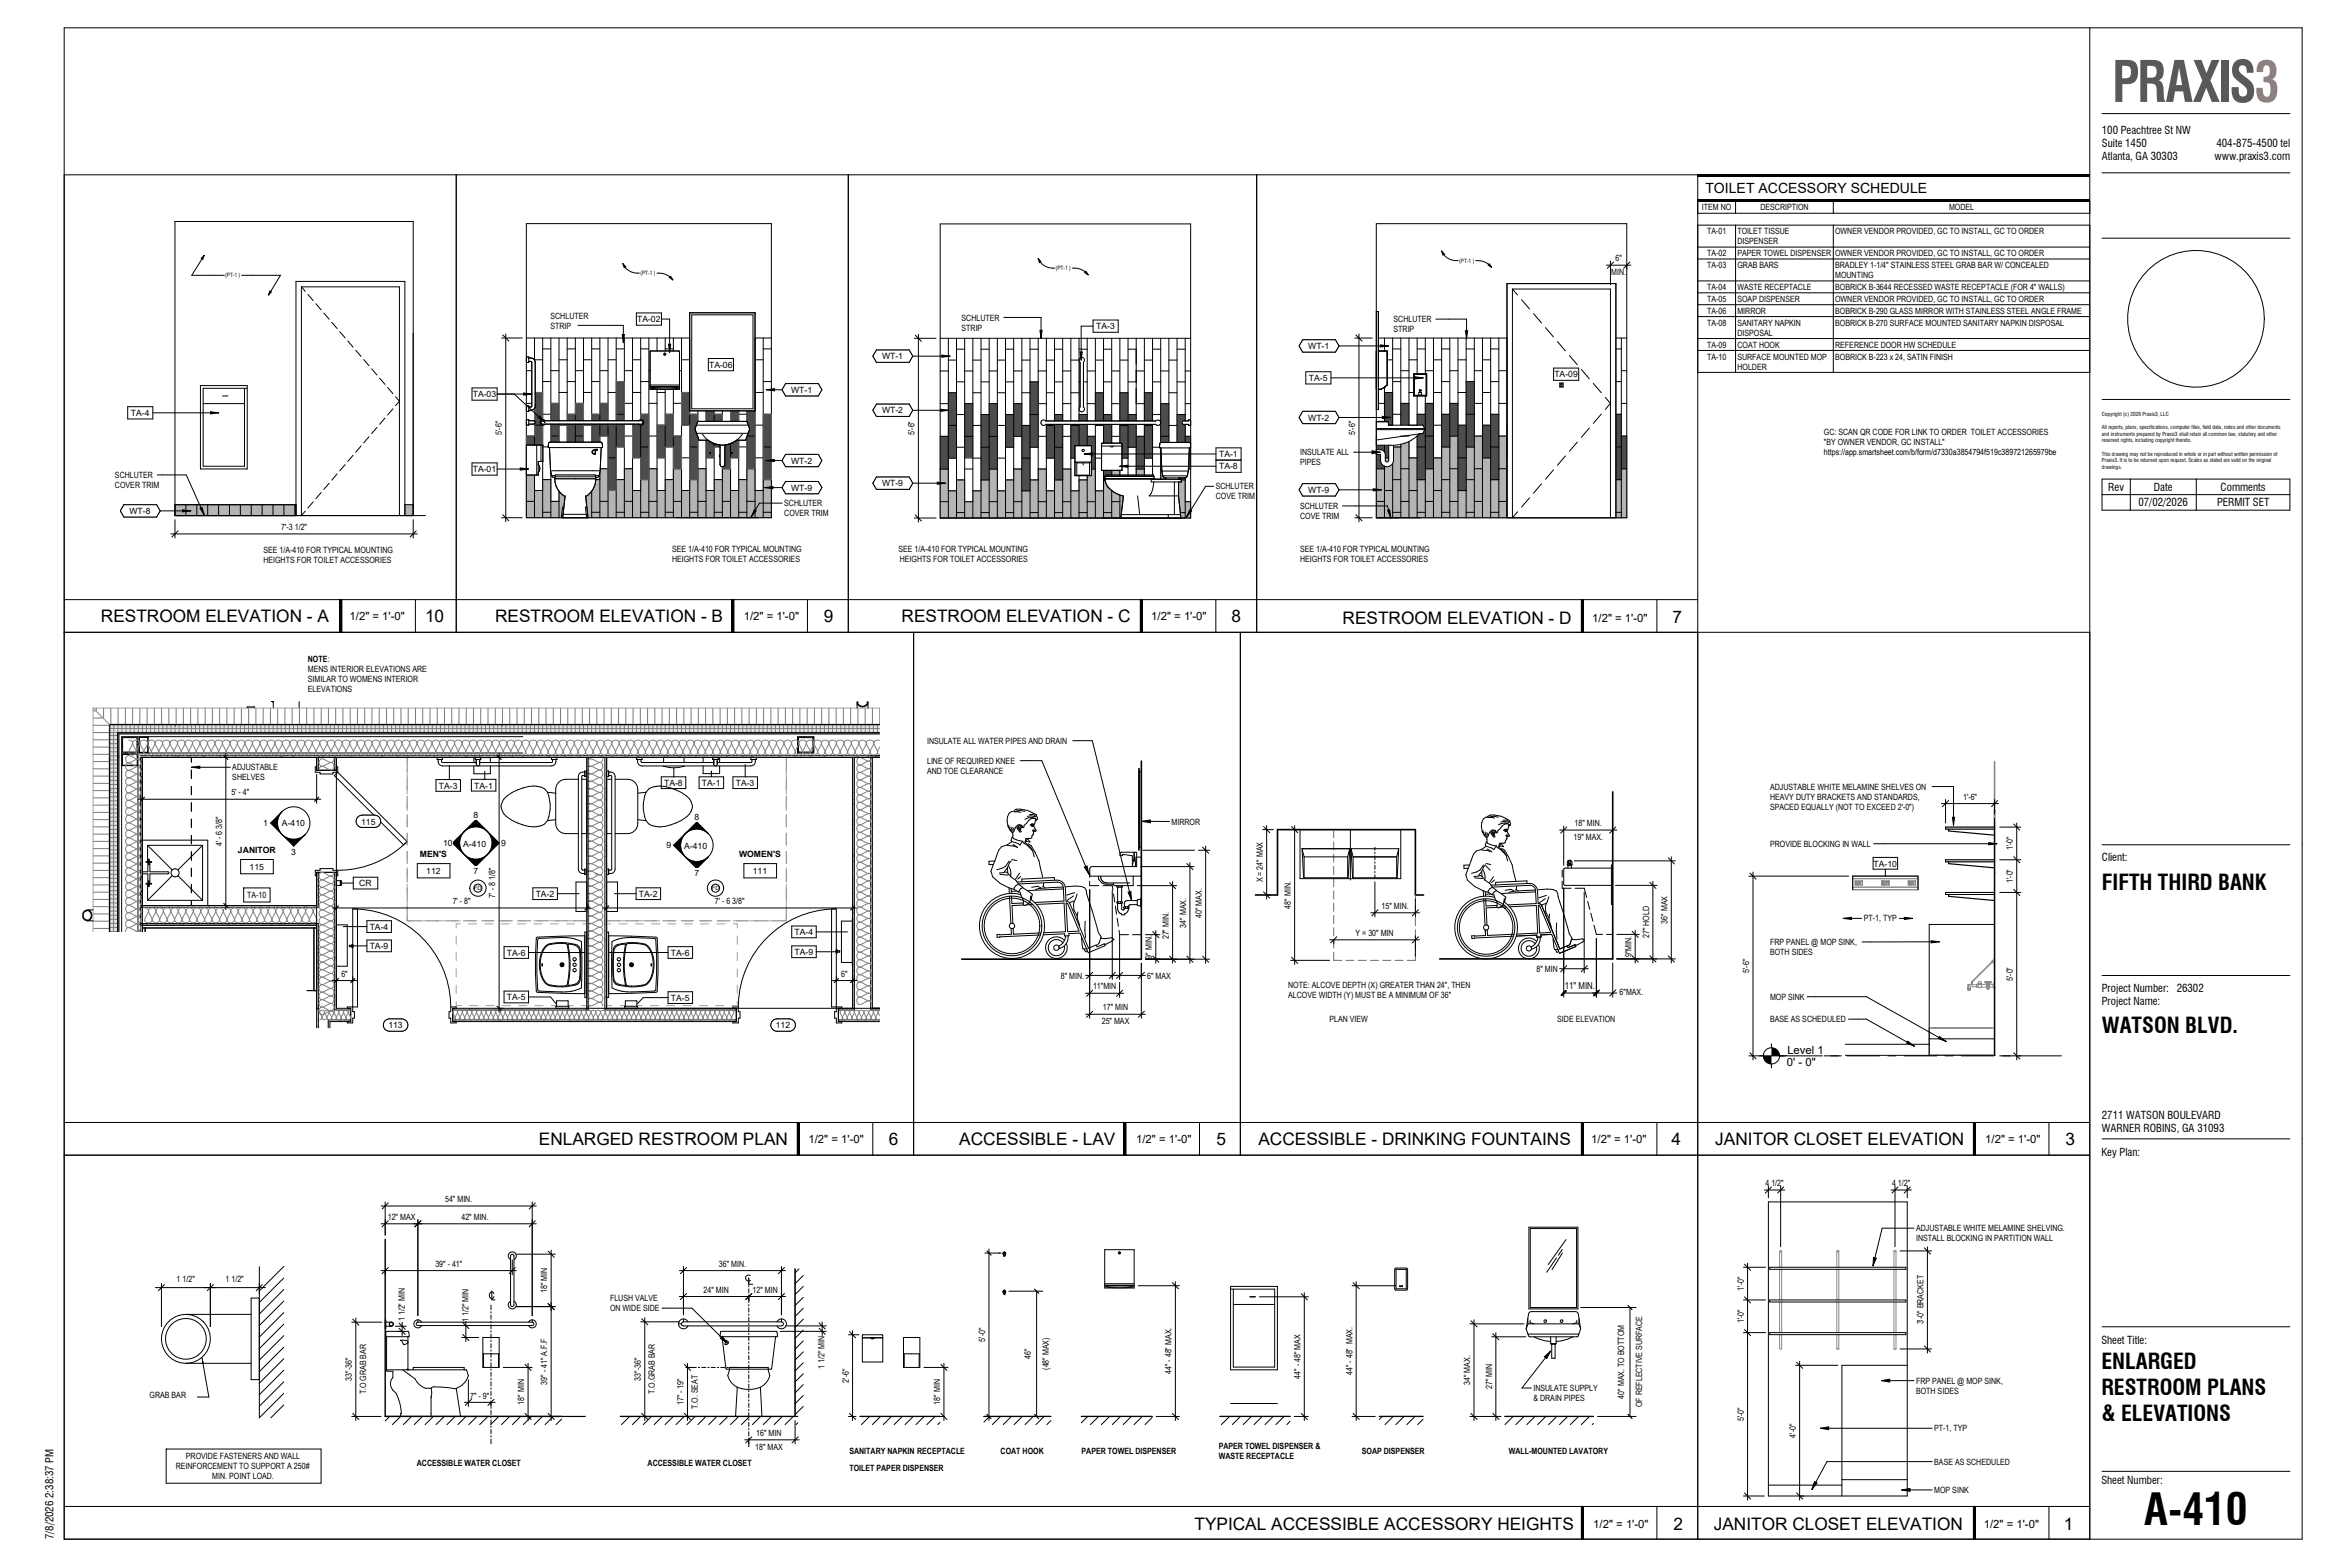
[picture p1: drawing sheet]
<svg xmlns="http://www.w3.org/2000/svg" width="914mm" height="610mm" viewBox="0 0 914 610" stroke-linecap="round" stroke-linejoin="round" font-family="sans-serif">
<defs><g id="words">
<text font-size="21.7" fill="#595955" x="821.8" y="39.6">PRAXIS3</text>
<text font-size="17" x="834.4" y="593.1">A-410</text>
<g font-size="8.5">
<text x="817.9" y="346.3">FIFTH THIRD BANK</text>
<text x="817.9" y="401.9">WATSON BLVD.</text>
<text x="817.7" y="532.6">ENLARGED</text>
<text x="817.7" y="542.7">RESTROOM PLANS</text>
<text x="817.7" y="552.8">&amp; ELEVATIONS</text>
</g>
<g font-size="6.7">
<text x="39.3" y="242">RESTROOM ELEVATION - A</text>
<text x="165.4" y="242">10</text>
<text x="192.6" y="242">RESTROOM ELEVATION - B</text>
<text x="320.6" y="242">9</text>
<text x="350.8" y="242">RESTROOM ELEVATION - C</text>
<text x="479.2" y="242">8</text>
<text x="522.4" y="242.6">RESTROOM ELEVATION - D</text>
<text x="650.8" y="242.5">7</text>
<text x="209.7" y="445.4">ENLARGED RESTROOM PLAN</text>
<text x="345.8" y="445.4">6</text>
<text x="373.3" y="445.4">ACCESSIBLE - LAV</text>
<text x="473.3" y="445.4">5</text>
<text x="489.7" y="445.4">ACCESSIBLE - DRINKING FOUNTAINS</text>
<text x="650.4" y="445.4">4</text>
<text x="667.4" y="445.4">JANITOR CLOSET ELEVATION</text>
<text x="803.7" y="445.4">3</text>
<text x="464.8" y="595.1">TYPICAL ACCESSIBLE ACCESSORY HEIGHTS</text>
<text x="651.2" y="595.1">2</text>
<text x="666.9" y="595.1">JANITOR CLOSET ELEVATION</text>
<text x="803.1" y="595.1">1</text>
</g>
<text font-size="5.5" x="663.6" y="75">TOILET ACCESSORY SCHEDULE</text>
<g font-size="4.4">
<text x="136" y="241.3">1/2&quot; = 1'-0&quot;</text>
<text x="289.4" y="241.3">1/2&quot; = 1'-0&quot;</text>
<text x="448" y="241.3">1/2&quot; = 1'-0&quot;</text>
<text x="619.6" y="241.9">1/2&quot; = 1'-0&quot;</text>
<text x="695.5" y="410">Level 1</text>
<text x="695.3" y="414.7">0' - 0&quot;</text>
<text x="314.6" y="444.7">1/2&quot; = 1'-0&quot;</text>
<text x="442.1" y="444.7">1/2&quot; = 1'-0&quot;</text>
<text x="619.2" y="444.7">1/2&quot; = 1'-0&quot;</text>
<text x="772.5" y="444.7">1/2&quot; = 1'-0&quot;</text>
<text x="620" y="594.5">1/2&quot; = 1'-0&quot;</text>
<text x="771.9" y="594.5">1/2&quot; = 1'-0&quot;</text>
</g>
<g font-size="4.2">
<text x="817.9" y="52.2">100 Peachtree St NW</text>
<text x="817.9" y="57.3">Suite 1450</text>
<text x="862.4" y="57.3">404-875-4500 tel</text>
<text x="817.9" y="62.4">Atlanta, GA 30303</text>
<text x="861.7" y="62.4">www.praxis3.com</text>
<text x="820.4" y="191">Rev</text>
<text x="838.1" y="191">Date</text>
<text x="864.1" y="191">Comments</text>
<text x="832.1" y="197">07/02/2026</text>
<text x="862.7" y="197">PERMIT SET</text>
<text x="817.9" y="335.1">Client:</text>
<text x="817.9" y="385.9">Project Number:</text>
<text x="847" y="385.9">26302</text>
<text x="817.9" y="391">Project Name:</text>
<text x="817.9" y="435.2">2711 WATSON BOULEVARD</text>
<text x="817.9" y="440.3">WARNER ROBINS, GA 31093</text>
<text x="817.7" y="449.6">Key Plan:</text>
<text x="817.7" y="522.7">Sheet Title:</text>
<text x="817.7" y="577.2">Sheet Number:</text>
<text x="20.8" y="598.9" transform="rotate(-90 20.8 598.9)">7/8/2026 2:38:37 PM</text>
</g>
<text font-size="3.7" x="608.9" y="384.7">11&quot; MIN.</text>
<g font-size="3.4">
<text x="662.3" y="81.9">ITEM NO</text>
<text x="685" y="81.9">DESCRIPTION</text>
<text x="758.4" y="81.9">MODEL</text>
<text x="664.2" y="91.1">TA-01</text>
<text x="676" y="91.1">TOILET TISSUE</text>
<text x="676" y="95">DISPENSER</text>
<text x="714.1" y="91.1">OWNER VENDOR PROVIDED, GC TO INSTALL, GC TO ORDER</text>
<text x="628.6" y="101.7">6&quot;</text>
<text x="664.2" y="99.7">TA-02</text>
<text x="676" y="99.7">PAPER TOWEL DISPENSER</text>
<text x="714.1" y="99.7">OWNER VENDOR PROVIDED, GC TO INSTALL, GC TO ORDER</text>
<text x="626.9" y="107.1">MIN.</text>
<text x="664.2" y="104.3">TA-03</text>
<text x="676" y="104.3">GRAB BARS</text>
<text x="714.1" y="104.3">BRADLEY 1-1/4&quot; STAINLESS STEEL GRAB BAR W/ CONCEALED</text>
<text x="664.2" y="112.8">TA-04</text>
<text x="676" y="112.8">WASTE RECEPTACLE</text>
<text x="714.1" y="108.2">MOUNTING</text>
<text x="714.1" y="112.8">BOBRICK B-3644 RECESSED WASTE RECEPTACLE (FOR 4&quot; WALLS)</text>
<text x="664.2" y="117.5">TA-05</text>
<text x="676" y="117.5">SOAP DISPENSER</text>
<text x="714.1" y="117.5">OWNER VENDOR PROVIDED, GC TO INSTALL, GC TO ORDER</text>
<text x="214.2" y="124">SCHLUTER</text>
<text x="247.9" y="125.3">TA-02</text>
<text x="374.1" y="124.7">SCHLUTER</text>
<text x="542.2" y="125.3">SCHLUTER</text>
<text x="664.2" y="122.1">TA-06</text>
<text x="676" y="122.1">MIRROR</text>
<text x="714.1" y="122.1">BOBRICK B-290 GLASS MIRROR WITH STAINLESS STEEL ANGLE FRAME</text>
<text x="214.2" y="127.9">STRIP</text>
<text x="374.1" y="128.6">STRIP</text>
<text x="426.5" y="128.1">TA-3</text>
<text x="542.2" y="129.2">STRIP</text>
<text x="664.2" y="126.7">TA-08</text>
<text x="676" y="126.7">SANITARY NAPKIN</text>
<text x="676" y="130.6">DISPOSAL</text>
<text x="714.1" y="126.7">BOBRICK B-270 SURFACE MOUNTED SANITARY NAPKIN DISPOSAL</text>
<text x="509.1" y="135.8">WT-1</text>
<text x="664.2" y="135.2">TA-09</text>
<text x="676" y="135.2">COAT HOOK</text>
<text x="714.1" y="135.2">REFERENCE DOOR HW SCHEDULE</text>
<text x="275.9" y="143">TA-06</text>
<text x="343.2" y="139.7">WT-1</text>
<text x="664.2" y="139.9">TA-10</text>
<text x="676" y="139.9">SURFACE MOUNTED MOP</text>
<text x="676" y="143.8">HOLDER</text>
<text x="714.1" y="139.9">BOBRICK B-223 x 24, SATIN FINISH</text>
<text x="509.3" y="148.2">TA-5</text>
<text x="604.8" y="146.8">TA-09</text>
<text x="183.9" y="154.5">TA-03</text>
<text x="307.8" y="152.8">WT-1</text>
<text x="50.9" y="161.8">TA-4</text>
<text x="343.2" y="160.8">WT-2</text>
<text x="509.1" y="163.6">WT-2</text>
<text x="195.3" y="169.2" transform="rotate(-90 195.3 169.2)">5'-6&quot;</text>
<text x="355.9" y="169.3" transform="rotate(-90 355.9 169.3)">5'-6&quot;</text>
<text x="527.3" y="169.2" transform="rotate(-90 527.3 169.2)">5'-6&quot;</text>
<text x="709.7" y="169.3">GC: SCAN QR CODE FOR LINK TO ORDER TOILET ACCESSORIES</text>
<text x="709.7" y="173.2">&quot;BY OWNER VENDOR, GC INSTALL&quot;</text>
<text x="474.4" y="177.8">TA-1</text>
<text x="505.9" y="177.1">INSULATE ALL</text>
<text x="709.7" y="177.1">https://app.smartsheet.com/b/form/d7330a3854794f519c389721265979be</text>
<text x="44.7" y="185.9">SCHLUTER</text>
<text x="183.9" y="183.7">TA-01</text>
<text x="307.8" y="180.3">WT-2</text>
<text x="474.4" y="182.6">TA-8</text>
<text x="505.9" y="181">PIPES</text>
<text x="44.7" y="189.8">COVER TRIM</text>
<text x="307.8" y="190.9">WT-9</text>
<text x="343.2" y="189.2">WT-9</text>
<text x="473.1" y="190.4">SCHLUTER</text>
<text x="509.1" y="191.7">WT-9</text>
<text x="305.2" y="196.9">SCHLUTER</text>
<text x="473.1" y="194.3">COVE TRIM</text>
<text x="50.4" y="199.9">WT-8</text>
<text x="305.2" y="200.8">COVER TRIM</text>
<text x="505.9" y="198">SCHLUTER</text>
<text x="505.9" y="201.9">COVE TRIM</text>
<text x="109.4" y="206.2">7'-3 1/2&quot;</text>
<text x="102.5" y="215">SEE 1/A-410 FOR TYPICAL MOUNTING</text>
<text x="261.5" y="214.9">SEE 1/A-410 FOR TYPICAL MOUNTING</text>
<text x="349.6" y="214.9">SEE 1/A-410 FOR TYPICAL MOUNTING</text>
<text x="505.9" y="214.9">SEE 1/A-410 FOR TYPICAL MOUNTING</text>
<text x="102.5" y="218.9">HEIGHTS FOR TOILET ACCESSORIES</text>
<text x="261.5" y="218.8">HEIGHTS FOR TOILET ACCESSORIES</text>
<text x="350.1" y="218.8">HEIGHTS FOR TOILET ACCESSORIES</text>
<text x="505.9" y="218.8">HEIGHTS FOR TOILET ACCESSORIES</text>
<text x="119.8" y="257.6">NOTE:</text>
<text x="119.8" y="261.5">MENS INTERIOR ELEVATIONS ARE</text>
<text x="119.8" y="265.4">SIMILAR TO WOMENS INTERIOR</text>
<text x="119.8" y="269.3">ELEVATIONS</text>
<text x="360.7" y="289.3">INSULATE ALL WATER PIPES AND DRAIN</text>
<text x="90.4" y="299.7">ADJUSTABLE</text>
<text x="360.7" y="297.1">LINE OF REQUIRED KNEE</text>
<text x="90.4" y="303.6">SHELVES</text>
<text x="258.4" y="305.8">TA-8</text>
<text x="273.1" y="305.8">TA-1</text>
<text x="286.3" y="305.8">TA-3</text>
<text x="360.7" y="301">AND TOE CLEARANCE</text>
<text x="90" y="309.4">5' - 4&quot;</text>
<text x="170.7" y="306.9">TA-3</text>
<text x="184.5" y="306.8">TA-1</text>
<text x="688.7" y="307.2">ADJUSTABLE WHITE MELAMINE SHELVES ON</text>
<text x="688.7" y="311.1">HEAVY DUTY BRACKETS AND STANDARDS,</text>
<text x="763.8" y="311.1">1'-6&quot;</text>
<text x="688.7" y="315">SPACED EQUALLY (NOT TO EXCEED 2'-0&quot;)</text>
<text x="102.4" y="321.3">1</text>
<text x="109.7" y="321.3">A-410</text>
<text x="140.5" y="320.8">115</text>
<text x="184.3" y="318.3">8</text>
<text x="270.2" y="319.2">8</text>
<text x="455.8" y="320.8">MIRROR</text>
<text x="612.7" y="321.4">18&quot; MIN.</text>
<text x="86.4" y="329.2" transform="rotate(-90 86.4 329.2)">4' - 6 3/8&quot;</text>
<text x="172.4" y="329.2">10</text>
<text x="180.2" y="329.4">A-410</text>
<text x="195" y="329.2">9</text>
<text x="612.3" y="326.9">19&quot; MAX.</text>
<text x="688.7" y="329.4">PROVIDE BLOCKING IN WALL</text>
<text x="92.6" y="331.8">JANITOR</text>
<text x="113.3" y="332.7">3</text>
<text x="163.4" y="333.4">MEN'S</text>
<text x="259.3" y="330.1">9</text>
<text x="266.2" y="330.3">A-410</text>
<text x="287.6" y="333.4">WOMEN'S</text>
<text x="783.2" y="330.8" transform="rotate(-90 783.2 330.8)">1'-0&quot;</text>
<text x="97.1" y="338.4">115</text>
<text x="165.8" y="340">112</text>
<text x="184.3" y="340">7</text>
<text x="270.2" y="340.9">7</text>
<text x="292.9" y="340">111</text>
<text x="729" y="337.1">TA-10</text>
<text x="139.7" y="344.8">CR</text>
<text x="491.4" y="343.3" transform="rotate(-90 491.4 343.3)">X = 24&quot; MAX</text>
<text x="783.2" y="343.5" transform="rotate(-90 783.2 343.5)">1'-0&quot;</text>
<text x="96.1" y="349.4">TA-10</text>
<text x="176.1" y="351.7">7' - 8&quot;</text>
<text x="192.7" y="349.2" transform="rotate(-90 192.7 349.2)">7' - 8 1/8&quot;</text>
<text x="208.4" y="349">TA-2</text>
<text x="248.6" y="349">TA-2</text>
<text x="278.1" y="351.7">7' - 6 3/8&quot;</text>
<text x="502.3" y="353.5" transform="rotate(-90 502.3 353.5)">48&quot; MIN.</text>
<text x="537.6" y="353.6">15&quot; MIN.</text>
<text x="467.6" y="357.2" transform="rotate(-90 467.6 357.2)">40&quot; MAX.</text>
<text x="648.8" y="359.3" transform="rotate(-90 648.8 359.3)">36&quot; MAX</text>
<text x="725.2" y="358.5">PT-1, TYP</text>
<text x="143.9" y="361.8">TA-4</text>
<text x="309.2" y="363.8">TA-4</text>
<text x="454.8" y="365.4" transform="rotate(-90 454.8 365.4)">27&quot; MIN.</text>
<text x="461.5" y="360.9" transform="rotate(-90 461.5 360.9)">34&quot; MAX.</text>
<text x="527.5" y="364.1">Y = 30&quot; MIN</text>
<text x="641.7" y="364.9" transform="rotate(-90 641.7 364.9)">27&quot; HOLD</text>
<text x="143.9" y="369.3">TA-9</text>
<text x="197.2" y="371.9">TA-6</text>
<text x="261" y="371.9">TA-6</text>
<text x="309.2" y="371.6">TA-9</text>
<text x="688.7" y="367.6">FRP PANEL @ MOP SINK,</text>
<text x="688.7" y="371.5">BOTH SIDES</text>
<text x="448.2" y="372.9" transform="rotate(-90 448.2 372.9)">9&quot; MIN.</text>
<text x="634.8" y="372.4" transform="rotate(-90 634.8 372.4)">9&quot;MIN.</text>
<text x="132.8" y="380">6&quot;</text>
<text x="327.4" y="380">6&quot;</text>
<text x="412.8" y="380.8">8&quot; MIN.</text>
<text x="446.3" y="380.8">6&quot; MAX</text>
<text x="597.8" y="378.2">8&quot; MIN</text>
<text x="680.6" y="378.5" transform="rotate(-90 680.6 378.5)">5'-6&quot;</text>
<text x="783.2" y="381.7" transform="rotate(-90 783.2 381.7)">5'-0&quot;</text>
<text x="197.2" y="389.1">TA-5</text>
<text x="261" y="389.4">TA-5</text>
<text x="425.3" y="384.9">11&quot;MIN</text>
<text x="501.2" y="384.3">NOTE: ALCOVE DEPTH (X) GREATER THAN 24&quot;, THEN</text>
<text x="501.2" y="388.3">ALCOVE WIDTH (Y) MUST BE A MINIMUM OF 36&quot;</text>
<text x="630.2" y="387">6&quot;MAX.</text>
<text x="688.7" y="388.9">MOP SINK</text>
<text x="429.1" y="393.1">17&quot; MIN</text>
<text x="151.1" y="400.1">113</text>
<text x="301.9" y="400.1">112</text>
<text x="428.7" y="398.5">25&quot; MAX</text>
<text x="517.3" y="397.6">PLAN VIEW</text>
<text x="605.9" y="397.6">SIDE ELEVATION</text>
<text x="688.7" y="397.7">BASE AS SCHEDULED</text>
<text x="687" y="461.5">4 1/2&quot;</text>
<text x="736.2" y="461.5">4 1/2&quot;</text>
<text x="173.2" y="467.7">54&quot; MIN.</text>
<text x="150.9" y="474.6">12&quot; MAX</text>
<text x="179.6" y="474.6">42&quot; MIN.</text>
<text x="745.5" y="479">ADJUSTABLE WHITE MELAMINE SHELVING.</text>
<text x="745.5" y="482.9">INSTALL BLOCKING IN PARTITION WALL</text>
<text x="169.4" y="492.8">39&quot; - 41&quot;</text>
<text x="279.7" y="492.8">36&quot; MIN.</text>
<text x="68.7" y="498.9">1 1/2&quot;</text>
<text x="87.8" y="498.9">1 1/2&quot;</text>
<text x="213" y="503" transform="rotate(-90 213 503)">18&quot; MIN</text>
<text x="273.8" y="502.9">24&quot; MIN</text>
<text x="292.8" y="502.9">12&quot; MIN</text>
<text x="678.5" y="502.1" transform="rotate(-90 678.5 502.1)">1'-0&quot;</text>
<text x="237.4" y="506.2">FLUSH VALVE</text>
<text x="157.5" y="514" transform="rotate(-90 157.5 514)">1 1/2&quot; MIN</text>
<text x="182.3" y="514.3" transform="rotate(-90 182.3 514.3)">1 1/2&quot; MIN</text>
<text x="237.4" y="510.1">ON WIDE SIDE</text>
<text x="678.5" y="514.8" transform="rotate(-90 678.5 514.8)">1'-0&quot;</text>
<text x="748.5" y="515.3" transform="rotate(-90 748.5 515.3)">3'-0&quot; BRACKET</text>
<text x="383.3" y="522" transform="rotate(-90 383.3 522)">5'-0&quot;</text>
<text x="320.8" y="532.6" transform="rotate(-90 320.8 532.6)">1 1/2&quot; MIN</text>
<text x="401.1" y="528.7" transform="rotate(-90 401.1 528.7)">46&quot;</text>
<text x="408.1" y="532.9" transform="rotate(-90 408.1 532.9)">(48&quot; MAX)</text>
<text x="137" y="537.1" transform="rotate(-90 137 537.1)">33&quot;-36&quot;</text>
<text x="213" y="538.6" transform="rotate(-90 213 538.6)">39&quot; - 41&quot; A.F.F</text>
<text x="249.4" y="537.1" transform="rotate(-90 249.4 537.1)">33&quot;-36&quot;</text>
<text x="330.2" y="537.9" transform="rotate(-90 330.2 537.9)">2'-6&quot;</text>
<text x="455.9" y="534.6" transform="rotate(-90 455.9 534.6)">44&quot; - 48&quot; MAX.</text>
<text x="506" y="536.3" transform="rotate(-90 506 536.3)">44&quot; - 48&quot; MAX</text>
<text x="526.2" y="534.9" transform="rotate(-90 526.2 534.9)">44&quot; - 48&quot; MAX.</text>
<text x="572" y="538.8" transform="rotate(-90 572 538.8)">34&quot; MAX.</text>
<text x="745.5" y="538.3">FRP PANEL @ MOP SINK,</text>
<text x="58.2" y="543.7">GRAB BAR</text>
<text x="142.4" y="542.4" transform="rotate(-90 142.4 542.4)">T.O GRAB BAR</text>
<text x="183" y="544.1">7&quot; - 9&quot;</text>
<text x="254.9" y="542.4" transform="rotate(-90 254.9 542.4)">T.O.GRAB BAR</text>
<text x="580.6" y="540.4" transform="rotate(-90 580.6 540.4)">27&quot; MIN</text>
<text x="596.7" y="541.2">INSULATE SUPPLY</text>
<text x="596.7" y="545.1">&amp; DRAIN PIPES</text>
<text x="632" y="544.1" transform="rotate(-90 632 544.1)">40&quot; MAX. TO BOTTOM</text>
<text x="745.5" y="542.2">BOTH SIDES</text>
<text x="204" y="546.4" transform="rotate(-90 204 546.4)">18&quot; MIN</text>
<text x="266" y="546.7" transform="rotate(-90 266 546.7)">17&quot; - 19&quot;</text>
<text x="271.5" y="548.1" transform="rotate(-90 271.5 548.1)">T.O. SEAT</text>
<text x="365.8" y="546.4" transform="rotate(-90 365.8 546.4)">18&quot; MIN</text>
<text x="639" y="547.5" transform="rotate(-90 639 547.5)">OF REFLECTIVE SURFACE</text>
<text x="678.5" y="552.9" transform="rotate(-90 678.5 552.9)">5'-0&quot;</text>
<text x="752.6" y="556.8">PT-1, TYP</text>
<text x="294.3" y="558.6">16&quot; MIN</text>
<text x="474.2" y="563.8">PAPER TOWEL DISPENSER &amp;</text>
<text x="698.8" y="559.3" transform="rotate(-90 698.8 559.3)">4'-0&quot;</text>
<text x="72.3" y="567.7">PROVIDE FASTENERS AND WALL</text>
<text x="293.8" y="564.1">18&quot; MAX</text>
<text x="330.5" y="565.7">SANITARY NAPKIN RECEPTACLE</text>
<text x="389.3" y="565.7">COAT HOOK</text>
<text x="420.8" y="565.7">PAPER TOWEL DISPENSER</text>
<text x="474.2" y="567.7">WASTE RECEPTACLE</text>
<text x="529.9" y="565.7">SOAP DISPENSER</text>
<text x="587.1" y="565.7">WALL-MOUNTED LAVATORY</text>
<text x="752.6" y="569.8">BASE AS SCHEDULED</text>
<text x="68.4" y="571.6">REINFORCEMENT TO SUPPORT A 250#</text>
<text x="82.6" y="575.5">MIN. POINT LOAD.</text>
<text x="162.2" y="570.3">ACCESSIBLE WATER CLOSET</text>
<text x="252" y="570.5">ACCESSIBLE WATER CLOSET</text>
<text x="330.5" y="572.4">TOILET PAPER DISPENSER</text>
<text x="752.6" y="580.8">MOP SINK</text>
</g>
<g font-size="2.3">
<text x="87.6" y="107.9">(PT-1 )</text>
<text x="249.2" y="107.1">(PT-1 )</text>
<text x="410.8" y="105.1">(PT-1 )</text>
<text x="567.8" y="102.2">(PT-1 )</text>
<text x="184.3" y="346.4">FD</text>
<text x="276.9" y="346.4">FD</text>
</g>
<g font-size="2.1">
<text x="817.9" y="161.8">Copyright (c) 2026 Praxis3, LLC</text>
<text x="817.9" y="167">All reports, plans, specifications, computer files, field data, notes and other documents</text>
<text x="817.9" y="169.6">and instruments prepared by Praxis3 shall retain all common law, statutory and other</text>
<text x="817.9" y="172.1">reserved rights, including copyright thereto.</text>
<text x="817.9" y="177.3">This drawing may not be reproduced in whole or in part without written permission of</text>
<text x="817.9" y="179.9">Praxis3. It is to be returned upon request. Scales as stated are valid on the original</text>
<text x="817.9" y="182.5">drawings.</text>
</g>
</g></defs>
<path d="M42.7 281.9h299.7v3.1h-299.7z" fill="#e1e1e1"/>
<g fill="#fff">
<path d="M45.7 285h296.7v.5h-296.7z"/>
<path d="M42.6 307.2l.2 .3-.2 .3z"/>
<path d="M36.2 275.5l6.4 6.3v80.8h-6.4z"/>
<path d="M54.7 294.7h.7v67.9h-.7z"/>
<path d="M42.7 307.6l-.1 55zM42.6 281.9l.1 25.5z"/>
</g>
<path d="M42.7 285h3v77.6h-3z" fill="#e1e1e1"/>
<g fill="#fff">
<path d="M45.7 285.5h.6v77.1h-.6z"/>
<path d="M235.4 294.7h.6v97.6h-.6z"/>
<path d="M228.4 294.7h.6v98.2h-.6z"/>
<path d="M338.8 294.7h.7v97.6h-.7z"/>
<path d="M331.8 294.7h.6v97.6h-.6z"/>
<path d="M54.7 359.3h68.5v.6h-68.5z"/>
<path d="M55.4 352.3h67.8v.6h-67.8z"/>
<path d="M127.7 397.4h.7v2.6h-.7z"/>
<path d="M123.2 392.9h.7v7.1h-.7z"/>
<path d="M340.7 294h1.7v.7h-1.7z"/>
<path d="M54.7 294.7h.7v58.2h-.7z"/>
<path d="M229 396.8v.6h57.5v-.6zM326.2 396.8v.6h16.2v-.6z"/>
<path d="M235.4 392.3v.6h51.1v-.6zM326.2 392.3v.6h6.2v-.6zM338.8 392.3v.6h3.6v-.6z"/>
<path d="M127.7 396.8v.6h8.8v-.6zM176.2 396.8v.6h52.8v-.6z"/>
<path d="M123.2 392.3v.6h.7v-.6zM130.2 392.3v.6h6.3v-.6zM176.2 392.3v.6h52.2v-.6z"/>
<path d="M130.2 339.4v52.9h.7v-52.9zM130.2 294.7v4.9h.7v-4.9z"/>
<path d="M123.2 359.3v33h.7v-33zM123.2 339.4v13.5h.7v-13.5zM123.2 294.7v4.9h.7v-4.9z"/>
</g>
<g fill="none" stroke="#787878" stroke-width=".39">
<path d="M36.2 276.5h1.1M36.2 279.3h3.9M37.5 275.5v1.2M40.3 275.5v4.1M43.1 275.5v6.3M46 275.5v6.3M48.8 275.5v6.3M51.6 275.5v6.3M54.4 275.5v6.3M57.2 275.5v6.3M60.1 275.5v6.3M62.9 275.5v6.3"/>
<path d="M65.7 275.5v6.3M68.5 275.5v6.3M71.4 275.5v6.3M74.2 275.5v6.3M77 275.5v6.3M79.8 275.5v6.3M82.6 275.5v6.3M85.5 275.5v6.3M88.3 275.5v6.3M91.1 275.5v6.3M93.9 275.5v6.3M96.8 275.5v6.3"/>
<path d="M99.6 275.5v6.3M102.4 275.5v6.3M105.2 275.5v6.3M108 275.5v6.3M110.9 275.5v6.3M113.7 275.5v6.3M116.5 275.5v6.3M119.3 275.5v6.3M122.2 275.5v6.3M125 275.5v6.3M127.8 275.5v6.3M130.6 275.5v6.3"/>
<path d="M133.4 275.5v6.3M136.3 275.5v6.3M139.1 275.5v6.3M141.9 275.5v6.3M144.7 275.5v6.3M147.6 275.5v6.3M150.4 275.5v6.3M153.2 275.5v6.3M156 275.5v6.3M158.8 275.5v6.3M161.7 275.5v6.3M164.5 275.5v6.3"/>
<path d="M167.3 275.5v6.3M170.1 275.5v6.3M173 275.5v6.3M175.8 275.5v6.3M178.6 275.5v6.3M181.4 275.5v6.3M184.2 275.5v6.3M187.1 275.5v6.3M189.9 275.5v6.3M192.7 275.5v6.3M195.5 275.5v6.4M198.4 275.5v6.3"/>
<path d="M201.2 275.5v6.3M204 275.5v6.3M206.8 275.5v6.3M209.6 275.5v6.3M212.5 275.5v6.3M215.3 275.5v6.3M218.1 275.5v6.3M220.9 275.5v6.3M223.8 275.5v6.3M226.6 275.5v6.3M229.4 275.5v6.3M232.2 275.5v6.3"/>
<path d="M235 275.5v6.3M237.9 275.5v6.3M240.7 275.5v6.3M243.5 275.5v6.3M246.3 275.5v6.3M249.2 275.5v6.3M252 275.5v6.3M254.8 275.5v6.3M257.6 275.5v6.3M260.4 275.5v6.3M263.3 275.5v6.3M266.1 275.5v6.3"/>
<path d="M268.9 275.5v6.3M271.7 275.5v6.3M274.6 275.5v6.3M277.4 275.5v6.3M280.2 275.5v6.3M283 275.5v6.3M285.8 275.5v6.3M288.7 275.5v6.3M291.5 275.5v6.3M294.3 275.5v6.3M297.1 275.5v6.3M300 275.5v6.3"/>
<path d="M302.8 275.5v6.3M305.6 275.5v6.3M308.4 275.5v6.3M311.2 275.5v6.3M314.1 275.5v6.3M316.9 275.5v6.3M319.7 275.5v6.3M322.5 275.5v6.3M325.4 275.5v6.3M328.2 275.5v6.3M331 275.5v6.3M333.8 275.5v6.3"/>
<path d="M336.6 275.5v6.3M339.5 275.5v6.3M342.3 275.5v6.3M36.2 282.2h6.4M36.2 285h6.4M36.2 287.8h6.4M36.2 290.6h6.4M36.2 293.5h6.4M36.2 296.3h6.4M36.2 299.1h6.4M36.2 307.6h6.6M36.2 301.9h6.4"/>
<path d="M36.2 304.7h6.4M36.2 310.4h6.4M36.2 313.2h6.4M36.2 316h6.4M36.2 318.9h6.4M36.2 321.7h6.4M36.2 324.5h6.4M36.2 327.3h6.4M36.2 330.1h6.4M36.2 333h6.4M36.2 335.8h6.4M36.2 338.6h6.4"/>
<path d="M36.2 341.4h6.4M36.2 344.3h6.4M36.2 347.1h6.4M36.2 349.9h6.4M36.2 352.7h6.4M36.2 355.5h6.4M36.2 358.4h6.4M36.2 361.2h6.4"/>
</g>
<g fill="none" stroke="#808080" stroke-width=".39">
<path d="M42.7 281.9v3.1h3M42.7 283.4h299.7M42.7 298.8h3M42.7 297.2h3M42.7 295.7h3M42.7 294.1h3M42.7 292.5h3M42.7 290.9h3M42.7 289.3h3M42.7 287.7h3M42.7 286.1h3M44.2 285v77.6"/>
<path d="M44.3 281.9v3.1M45.9 281.9v3.1M47.5 281.9v3.1M49.1 281.9v3.1M49.8 299.7a1.58 1.58 0 0 0-.9 1.4 1.58 1.58 0 0 0 .9 1.5M49.8 299.7l3.9 1.4M49.8 296.8a1.58 1.58 0 0 0-.9 1.4 1.58 1.58 0 0 0 .9 1.5M49.8 296.8l3.9 1.4M50.1 287.9l1 .3 .5 .7M50.6 281.9v3.1M51.6 288.9l-1.1 2.6a1.45 1.45 0 0 0 .5 2.1 1.45 1.45 0 0 0 2-.8M51.6 288.9l1.4 3.9"/>
<path d="M51.6 288.9a1.58 1.58 0 0 1 1.4-1 1.58 1.58 0 0 1 1.5 1M52.2 281.9v3.1M53 292.8a1.58 1.58 0 0 0 1.5 .9 1.58 1.58 0 0 0 1.5-.9M53.7 298.2a1.58 1.58 0 0 1 1 1.5 1.58 1.58 0 0 1-1 1.4M53.7 298.2l-3.9 1.5M53.7 295.3a1.58 1.58 0 0 1 1 1.5 1.58 1.58 0 0 1-1 1.4M53.7 295.3l-3.9 1.5M53.7 295.3l-2.6-1.1a1.45 1.45 0 0 0-2.1 .5 1.45 1.45 0 0 0 .8 2.1M53.8 281.9v3.1M54.5 288.9l-1.5 3.9M54.5 288.9l1.5 3.9M54.5 288.9a1.58 1.58 0 0 1 1.5-1 1.58 1.58 0 0 1 1.4 1"/>
<path d="M54.7 293.9l-.3 .9-.7 .5M54.9 296.4h.3M55.1 299.1l-.1 .3M55.4 281.9v3.1M55.5 294.6v.1M56 292.8a1.58 1.58 0 0 0 1.4 .9 1.58 1.58 0 0 0 1.5-.9M57 281.9v3.1M57.4 288.9l-1.4 3.9M57.4 288.9l1.5 3.9M57.4 288.9a1.58 1.58 0 0 1 1.5-1 1.58 1.58 0 0 1 1.4 1M58.6 281.9v3.1M58.9 292.8a1.58 1.58 0 0 0 1.4 .9 1.58 1.58 0 0 0 1.5-.9"/>
<path d="M59 294.4h.3M60.2 281.9v3.1M60.3 288.9l-1.4 3.9M60.3 288.9l1.5 3.9M60.3 288.9a1.58 1.58 0 0 1 1.5-1 1.58 1.58 0 0 1 1.4 1M61.8 281.9v3.1M61.8 292.8a1.58 1.58 0 0 0 1.4 .9 1.58 1.58 0 0 0 1.5-.9M63.2 288.9l-1.4 3.9M63.2 288.9l1.5 3.9M63.2 288.9a1.58 1.58 0 0 1 1.5-1 1.58 1.58 0 0 1 1.5 1M63.4 281.9v3.1M64.7 292.8a1.58 1.58 0 0 0 1.5 .9 1.58 1.58 0 0 0 1.4-.9"/>
<path d="M64.9 281.9v3.1M65.1 294.4h.3M66.2 288.9l-1.5 3.9M66.2 288.9l1.4 3.9M66.2 288.9a1.58 1.58 0 0 1 1.4-1 1.58 1.58 0 0 1 1.5 1M66.5 281.9v3.1M67.6 292.8a1.58 1.58 0 0 0 1.5 .9 1.58 1.58 0 0 0 1.4-.9M68.1 281.9v3.1M69.1 288.9l-1.5 3.9M69.1 288.9l1.4 3.9M69.1 288.9a1.58 1.58 0 0 1 1.4-1 1.58 1.58 0 0 1 1.5 1M69.1 294.4h.4"/>
<path d="M69.2 294l.1 .1M69.7 281.9v3.1M70.5 292.8a1.58 1.58 0 0 0 1.5 .9 1.58 1.58 0 0 0 1.4-.9M71.3 281.9v3.1M72 288.9l-1.5 3.9M72 288.9l1.4 3.9M72 288.9a1.58 1.58 0 0 1 1.4-1 1.58 1.58 0 0 1 1.5 1M72.9 281.9v3.1M73.4 292.8a1.58 1.58 0 0 0 1.5 .9 1.58 1.58 0 0 0 1.5-.9M74.5 281.9v3.1M74.9 288.9l-1.5 3.9M74.9 288.9l1.5 3.9"/>
<path d="M74.9 288.9a1.58 1.58 0 0 1 1.5-1 1.58 1.58 0 0 1 1.4 1M76.1 281.9v3.1M76.4 292.8a1.58 1.58 0 0 0 1.4 .9 1.58 1.58 0 0 0 1.5-.9M77.7 281.9v3.1M77.8 288.9l-1.4 3.9M77.8 288.9l1.5 3.9M77.8 288.9a1.58 1.58 0 0 1 1.5-1 1.58 1.58 0 0 1 1.4 1M79.1 294.1l-.1 .3M79.2 281.9v3.1M79.3 292.8a1.58 1.58 0 0 0 1.4 .9 1.58 1.58 0 0 0 1.5-.9M79.3 294.4h.3M80.7 288.9l-1.4 3.9"/>
<path d="M80.7 288.9l1.5 3.9M80.7 288.9a1.58 1.58 0 0 1 1.5-1 1.58 1.58 0 0 1 1.4 1M80.8 281.9v3.1M82.2 292.8a1.58 1.58 0 0 0 1.4 .9 1.58 1.58 0 0 0 1.5-.9M82.4 281.9v3.1M83.6 288.9l-1.4 3.9M83.6 288.9l1.5 3.9M83.6 288.9a1.58 1.58 0 0 1 1.5-1 1.58 1.58 0 0 1 1.5 1M84 281.9v3.1M85.1 292.8a1.58 1.58 0 0 0 1.5 .9 1.58 1.58 0 0 0 1.4-.9M85.4 294.4h.3M85.6 281.9v3.1"/>
<path d="M86.6 288.9l-1.5 3.9M86.6 288.9l1.4 3.9M86.6 288.9a1.58 1.58 0 0 1 1.4-1 1.58 1.58 0 0 1 1.5 1M87.2 281.9v3.1M88 292.8a1.58 1.58 0 0 0 1.5 .9 1.58 1.58 0 0 0 1.4-.9M88.8 281.9v3.1M89.5 288.9l-1.5 3.9M89.5 288.9l1.4 3.9M89.5 288.9a1.58 1.58 0 0 1 1.4-1 1.58 1.58 0 0 1 1.5 1M90.4 281.9v3.1M90.9 292.8a1.58 1.58 0 0 0 1.5 .9 1.58 1.58 0 0 0 1.4-.9M91.5 294.4h.4"/>
<path d="M92 281.9v3.1M92.4 288.9l-1.5 3.9M92.4 288.9l1.4 3.9M92.4 288.9a1.58 1.58 0 0 1 1.4-1 1.58 1.58 0 0 1 1.5 1M93.5 281.9v3.1M93.8 292.8a1.58 1.58 0 0 0 1.5 .9 1.58 1.58 0 0 0 1.4-.9M95.1 281.9v3.1M95.3 288.9l-1.5 3.9M95.3 288.9l1.4 3.9M95.3 288.9a1.58 1.58 0 0 1 1.4-1 1.58 1.58 0 0 1 1.5 1M96.7 281.9v3.1M96.7 292.8a1.58 1.58 0 0 0 1.5 .9 1.58 1.58 0 0 0 1.5-.9"/>
<path d="M98.2 288.9l-1.5 3.9M98.2 288.9l1.5 3.9M98.2 288.9a1.58 1.58 0 0 1 1.5-1 1.58 1.58 0 0 1 1.4 1M98.3 281.9v3.1M99.7 292.8a1.58 1.58 0 0 0 1.4 .9 1.58 1.58 0 0 0 1.5-.9M99.9 281.9v3.1M100.1 294.5l-.1 .2M101.1 288.9l-1.4 3.9M101.1 288.9l1.5 3.9M101.1 288.9a1.58 1.58 0 0 1 1.5-1 1.58 1.58 0 0 1 1.4 1M101.5 281.9v3.1M102.6 292.8a1.58 1.58 0 0 0 1.4 .9 1.58 1.58 0 0 0 1.5-.9"/>
<path d="M103.1 281.9v3.1M103.7 294.4h.4M104 288.9l-1.4 3.9M104 288.9l1.5 3.9M104 288.9a1.58 1.58 0 0 1 1.5-1 1.58 1.58 0 0 1 1.4 1M104.7 281.9v3.1M105.5 292.8a1.58 1.58 0 0 0 1.4 .9 1.58 1.58 0 0 0 1.5-.9M106.3 281.9v3.1M106.9 288.9l-1.4 3.9M106.9 288.9l1.5 3.9M106.9 288.9a1.58 1.58 0 0 1 1.5-1 1.58 1.58 0 0 1 1.5 1M107.4 294l-.2 .3"/>
<path d="M107.9 281.9v3.1M108.4 292.8a1.58 1.58 0 0 0 1.5 .9 1.58 1.58 0 0 0 1.4-.9M109.2 294.1l.2 .3M109.4 281.9v3.1M109.8 294.4h.4M109.9 288.9l-1.5 3.9M109.9 288.9l1.4 3.9M109.9 288.9a1.58 1.58 0 0 1 1.4-1 1.58 1.58 0 0 1 1.5 1M111 281.9v3.1M111.3 292.8a1.58 1.58 0 0 0 1.5 .9 1.58 1.58 0 0 0 1.4-.9M112.6 281.9v3.1M112.8 288.9l-1.5 3.9"/>
<path d="M112.8 288.9l1.4 3.9M112.8 288.9a1.58 1.58 0 0 1 1.4-1 1.58 1.58 0 0 1 1.5 1M113.9 294.4h.3M114.2 281.9v3.1M114.2 292.8a1.58 1.58 0 0 0 1.5 .9 1.58 1.58 0 0 0 1.4-.9M115.7 288.9l-1.5 3.9M115.7 288.9l1.4 3.9M115.7 288.9a1.58 1.58 0 0 1 1.4-1 1.58 1.58 0 0 1 1.5 1M115.8 281.9v3.1M116.5 294.5l-.1 .2M117.1 292.8a1.58 1.58 0 0 0 1.5 .9 1.58 1.58 0 0 0 1.5-.9M117.4 281.9v3.1"/>
<path d="M118.6 288.9l-1.5 3.9M118.6 288.9l1.5 3.9M118.6 288.9a1.58 1.58 0 0 1 1.5-1 1.58 1.58 0 0 1 1.4 1M119 281.9v3.1M120.1 292.8a1.58 1.58 0 0 0 1.4 .9 1.58 1.58 0 0 0 1.5-.9M120.6 281.9v3.1M121.5 288.9l-1.4 3.9M121.5 288.9l1.5 3.9M121.5 288.9a1.58 1.58 0 0 1 1.5-1 1.58 1.58 0 0 1 1.4 1M122.2 281.9v3.1M123 292.8a1.58 1.58 0 0 0 1.4 .9 1.58 1.58 0 0 0 1.5-.9M123.7 281.9v3.1"/>
<path d="M124.1 294.4h.3M124.4 288.9l-1.4 3.9M124.4 288.9l1.5 3.9M124.4 288.9a1.58 1.58 0 0 1 1.5-1 1.58 1.58 0 0 1 1.4 1M125.1 298.1l-.6 .5-.4 1M125.3 281.9v3.1M125.6 294.1l.2 .3M125.9 292.8a1.58 1.58 0 0 0 1.4 .9 1.58 1.58 0 0 0 1.5-.9M126.9 281.9v3.1M127.3 288.9l-1.4 3.9M127.3 288.9l1.5 3.9M127.3 288.9a1.58 1.58 0 0 1 1.5-1 1.58 1.58 0 0 1 1.5 1"/>
<path d="M128.3 294.3l-.1 .3M128.5 281.9v3.1M128.8 292.8a1.58 1.58 0 0 0 1.5 .9 1.58 1.58 0 0 0 1.4-.9M129 296.6a1.45 1.45 0 0 1 .9 2.1 1.45 1.45 0 0 1-2.2 .5l-2.6-1.1M129 296.6l-3.9 1.5M129 296.6l-2.6-1a1.45 1.45 0 0 0-2.1 .5 1.45 1.45 0 0 0 .8 2M130 295.2l-.3 1-.7 .4M130.1 281.9v3.1M130.2 294.4h.3M130.3 288.9l-1.5 3.9M130.3 288.9l1.4 3.9M130.3 288.9a1.58 1.58 0 0 1 1.4-1 1.58 1.58 0 0 1 1.5 1"/>
<path d="M130.3 294v.1M131.7 281.9v3.1M131.7 292.8a1.58 1.58 0 0 0 1.5 .9 1.58 1.58 0 0 0 1.4-.9M133.2 288.9l-1.5 3.9M133.2 288.9l1.4 3.9M133.2 288.9a1.58 1.58 0 0 1 1.4-1 1.58 1.58 0 0 1 1.5 1M133.3 281.9v3.1M134.6 292.8a1.58 1.58 0 0 0 1.5 .9 1.58 1.58 0 0 0 1.4-.9M134.9 281.9v3.1M135.6 294l-.1 .2M136.1 288.9l-1.5 3.9M136.1 288.9l1.4 3.9"/>
<path d="M136.1 288.9a1.58 1.58 0 0 1 1.4-1 1.58 1.58 0 0 1 1.5 1M136.3 294.4h.3M136.5 281.9v3.1M137.5 292.8a1.58 1.58 0 0 0 1.5 .9 1.58 1.58 0 0 0 1.4-.9M138 281.9v3.1M139 288.9l-1.5 3.9M139 288.9l1.4 3.9M139 288.9a1.58 1.58 0 0 1 1.4-1 1.58 1.58 0 0 1 1.5 1M139.6 281.9v3.1M140.4 292.8a1.58 1.58 0 0 0 1.5 .9 1.58 1.58 0 0 0 1.5-.9M141.2 281.9v3.1M141.9 288.9l-1.5 3.9"/>
<path d="M141.9 288.9l1.5 3.9M141.9 288.9a1.58 1.58 0 0 1 1.5-1 1.58 1.58 0 0 1 1.4 1M142.8 281.9v3.1M143.4 292.8a1.58 1.58 0 0 0 1.4 .9 1.58 1.58 0 0 0 1.5-.9M144.4 281.9v3.1M144.8 288.9l-1.4 3.9M144.8 288.9l1.5 3.9M144.8 288.9a1.58 1.58 0 0 1 1.5-1 1.58 1.58 0 0 1 1.4 1M146 281.9v3.1M146.3 292.8a1.58 1.58 0 0 0 1.4 .9 1.58 1.58 0 0 0 1.5-.9M146.7 294h.1M147.6 281.9v3.1"/>
<path d="M147.7 288.9l-1.4 3.9M147.7 288.9l1.5 3.9M147.7 288.9a1.58 1.58 0 0 1 1.5-1 1.58 1.58 0 0 1 1.4 1M148.5 294.4h.3M149.2 281.9v3.1M149.2 292.8a1.58 1.58 0 0 0 1.4 .9 1.58 1.58 0 0 0 1.5-.9M150.6 288.9l-1.4 3.9M150.6 288.9l1.5 3.9M150.6 288.9a1.58 1.58 0 0 1 1.5-1 1.58 1.58 0 0 1 1.5 1M150.8 281.9v3.1M152.1 292.8a1.58 1.58 0 0 0 1.5 .9 1.58 1.58 0 0 0 1.4-.9M152.3 281.9v3.1"/>
<path d="M153.6 288.9l-1.5 3.9M153.6 288.9l1.4 3.9M153.6 288.9a1.58 1.58 0 0 1 1.4-1 1.58 1.58 0 0 1 1.5 1M153.9 281.9v3.1M154.6 294.4h.3M155 292.8a1.58 1.58 0 0 0 1.5 .9 1.58 1.58 0 0 0 1.4-.9M155.5 281.9v3.1M156.5 288.9l-1.5 3.9M156.5 288.9l1.4 3.9M156.5 288.9a1.58 1.58 0 0 1 1.4-1 1.58 1.58 0 0 1 1.5 1M157.1 281.9v3.1M157.9 292.8a1.58 1.58 0 0 0 1.5 .9 1.58 1.58 0 0 0 1.4-.9"/>
<path d="M158.6 294.4h.4M158.7 281.9v3.1M159.4 288.9l-1.5 3.9M159.4 288.9l1.4 3.9M159.4 288.9a1.58 1.58 0 0 1 1.4-1 1.58 1.58 0 0 1 1.5 1M160.3 281.9v3.1M160.8 292.8a1.58 1.58 0 0 0 1.5 .9 1.58 1.58 0 0 0 1.5-.9M161.9 281.9v3.1M162.3 288.9l-1.5 3.9M162.3 288.9l1.5 3.9M162.3 288.9a1.58 1.58 0 0 1 1.5-1 1.58 1.58 0 0 1 1.4 1M163.1 294.7h-4.7v5.5"/>
<path d="M163.5 281.9v3.1M163.8 292.8a1.58 1.58 0 0 0 1.4 .9 1.58 1.58 0 0 0 1.5-.9M165.1 281.9v3.1M165.2 288.9l-1.4 3.9M165.2 288.9l1.5 3.9M165.2 288.9a1.58 1.58 0 0 1 1.5-1 1.58 1.58 0 0 1 1.4 1M165.5 294.7h4.6M165.8 294.4l.1 .3M166.6 281.9v3.1M166.7 292.8a1.58 1.58 0 0 0 1.4 .9 1.58 1.58 0 0 0 1.5-.9M168.1 288.9l-1.4 3.9M168.1 288.9l1.5 3.9"/>
<path d="M168.1 288.9a1.58 1.58 0 0 1 1.5-1 1.58 1.58 0 0 1 1.4 1M168.2 281.9v3.1M168.8 294.4h.3M169.6 292.8a1.58 1.58 0 0 0 1.4 .9 1.58 1.58 0 0 0 1.5-.9M169.8 281.9v3.1M171 288.9l-1.4 3.9M171 288.9l1.5 3.9M171 288.9a1.58 1.58 0 0 1 1.5-1 1.58 1.58 0 0 1 1.4 1M171.4 281.9v3.1M172.2 294.7h5.2M172.5 292.8a1.58 1.58 0 0 0 1.4 .9 1.58 1.58 0 0 0 1.5-.9M173 281.9v3.1"/>
<path d="M173.9 288.9l-1.4 3.9M173.9 288.9l1.5 3.9M173.9 288.9a1.58 1.58 0 0 1 1.5-1 1.58 1.58 0 0 1 1.5 1M174.6 281.9v3.1M174.9 294.4h.3M175.4 292.8a1.58 1.58 0 0 0 1.5 .9 1.58 1.58 0 0 0 1.4-.9M176.2 281.9v3.1M176.9 288.9l-1.5 3.9M176.9 288.9l1.4 3.9M176.9 288.9a1.58 1.58 0 0 1 1.4-1 1.58 1.58 0 0 1 1.5 1M177.8 281.9v3.1M178.3 292.8a1.58 1.58 0 0 0 1.5 .9 1.58 1.58 0 0 0 1.4-.9"/>
<path d="M179.4 281.9v3.1M179.8 294.7h5.1M179.8 288.9l-1.5 3.9M179.8 288.9l1.4 3.9M179.8 288.9a1.58 1.58 0 0 1 1.4-1 1.58 1.58 0 0 1 1.5 1M180.9 281.9v3.1M181 294.4h.3M181.2 292.8a1.58 1.58 0 0 0 1.5 .9 1.58 1.58 0 0 0 1.4-.9M182.1 294.3l.2 .3M182.5 281.9v3.1M182.7 288.9l-1.5 3.9M182.7 288.9l1.4 3.9"/>
<path d="M182.7 288.9a1.58 1.58 0 0 1 1.4-1 1.58 1.58 0 0 1 1.5 1M184.1 281.9v3.1M184.1 292.8a1.58 1.58 0 0 0 1.5 .9 1.58 1.58 0 0 0 1.5-.9M184.8 294.1l-.1 .3M185.6 288.9l-1.5 3.9M185.6 288.9l1.5 3.9M185.6 288.9a1.58 1.58 0 0 1 1.5-1 1.58 1.58 0 0 1 1.4 1M185.7 281.9v3.1M186.7 294l.2 .3M187 294.7h5.5M187.1 292.8a1.58 1.58 0 0 0 1.4 .9 1.58 1.58 0 0 0 1.5-.9M187.3 281.9v3.1"/>
<path d="M188.5 288.9l-1.4 3.9M188.5 288.9l1.5 3.9M188.5 288.9a1.58 1.58 0 0 1 1.5-1 1.58 1.58 0 0 1 1.4 1M188.9 281.9v3.1M190 292.8a1.58 1.58 0 0 0 1.4 .9 1.58 1.58 0 0 0 1.5-.9M190.5 281.9v3.1M191.4 288.9l-1.4 3.9M191.4 288.9l1.5 3.9M191.4 288.9a1.58 1.58 0 0 1 1.5-1 1.58 1.58 0 0 1 1.4 1M192.1 281.9v3.1M192.9 292.8a1.58 1.58 0 0 0 1.4 .9 1.58 1.58 0 0 0 1.5-.9M193.2 294.4h.4"/>
<path d="M193.7 281.9v3.1M194.3 288.9l-1.4 3.9M194.3 288.9l1.5 3.9M194.3 288.9a1.58 1.58 0 0 1 1.5-1 1.58 1.58 0 0 1 1.5 1M194.8 294.7h4.8M195.2 281.9v3.1M195.8 292.8a1.58 1.58 0 0 0 1.5 .9 1.58 1.58 0 0 0 1.4-.9M196.8 281.9v3.1M197.3 288.9l-1.5 3.9M197.3 288.9l1.4 3.9M197.3 288.9a1.58 1.58 0 0 1 1.4-1 1.58 1.58 0 0 1 1.5 1M198.4 281.9v3.1"/>
<path d="M198.7 292.8a1.58 1.58 0 0 0 1.5 .9 1.58 1.58 0 0 0 1.4-.9M199.3 294.4h.4M200 281.9v3.1M200.2 288.9l-1.5 3.9M200.2 288.9l1.4 3.9M200.2 288.9a1.58 1.58 0 0 1 1.4-1 1.58 1.58 0 0 1 1.5 1M201.6 281.9v3.1M201.6 292.8a1.58 1.58 0 0 0 1.5 .9 1.58 1.58 0 0 0 1.4-.9M202 294.7h4.8M203.1 288.9l-1.5 3.9M203.1 288.9l1.4 3.9M203.1 288.9a1.58 1.58 0 0 1 1.4-1 1.58 1.58 0 0 1 1.5 1"/>
<path d="M203.1 294l.2 .3M203.2 281.9v3.1M203.4 294.4h.3M204.5 292.8a1.58 1.58 0 0 0 1.5 .9 1.58 1.58 0 0 0 1.5-.9M204.8 281.9v3.1M205.8 294.4l-.2 .3M206 288.9l-1.5 3.9M206 288.9l1.5 3.9M206 288.9a1.58 1.58 0 0 1 1.5-1 1.58 1.58 0 0 1 1.4 1M206.4 281.9v3.1M207.5 292.8a1.58 1.58 0 0 0 1.4 .9 1.58 1.58 0 0 0 1.5-.9M208 281.9v3.1"/>
<path d="M208.9 288.9l-1.4 3.9M208.9 288.9l1.5 3.9M208.9 288.9a1.58 1.58 0 0 1 1.5-1 1.58 1.58 0 0 1 1.4 1M209.1 294.7h5.5M209.6 281.9v3.1M210.4 292.8a1.58 1.58 0 0 0 1.4 .9 1.58 1.58 0 0 0 1.5-.9M211.1 281.9v3.1M211.8 288.9l-1.4 3.9M211.8 288.9l1.5 3.9M211.8 288.9a1.58 1.58 0 0 1 1.5-1 1.58 1.58 0 0 1 1.4 1M212.7 281.9v3.1M213.1 294l-.2 .3"/>
<path d="M213.3 292.8a1.58 1.58 0 0 0 1.4 .9 1.58 1.58 0 0 0 1.5-.9M213.6 294.4h.3M214.3 281.9v3.1M214.7 288.9l-1.4 3.9M214.7 288.9l1.5 3.9M214.7 288.9a1.58 1.58 0 0 1 1.5-1 1.58 1.58 0 0 1 1.4 1M215.9 281.9v3.1M216.2 292.8a1.58 1.58 0 0 0 1.4 .9 1.58 1.58 0 0 0 1.5-.9M216.7 294.7h4.6M217.5 281.9v3.1M217.6 288.9l-1.4 3.9M217.6 288.9l1.5 3.9"/>
<path d="M217.6 288.9a1.58 1.58 0 0 1 1.5-1 1.58 1.58 0 0 1 1.5 1M219.1 281.9v3.1M219.1 292.8a1.58 1.58 0 0 0 1.5 .9 1.58 1.58 0 0 0 1.4-.9M219.7 294.4h.3M220.6 288.9l-1.5 3.9M220.6 288.9l1.4 3.9M220.6 288.9a1.58 1.58 0 0 1 1.4-1 1.58 1.58 0 0 1 1.5 1M220.7 281.9v3.1M222 292.8a1.58 1.58 0 0 0 1.5 .9 1.58 1.58 0 0 0 1.4-.9M222.2 294.5l-.1 .2M222.3 281.9v3.1M222.3 294.6v.1"/>
<path d="M223.5 288.9l-1.5 3.9M223.5 288.9l1.4 3.9M223.5 288.9a1.58 1.58 0 0 1 1.4-1 1.58 1.58 0 0 1 1.5 1M223.7 294.7h4.7v5.3M223.9 281.9v3.1M224.9 292.8a1.58 1.58 0 0 0 1.5 .9 1.58 1.58 0 0 0 1.4-.9M225.4 281.9v3.1M225.8 294.4h.3M226.4 288.9l-1.5 3.9M226.4 288.9l1.4 3.9M226.4 288.9a1.58 1.58 0 0 1 1.4-1 1.58 1.58 0 0 1 1.5 1M227 281.9v3.1"/>
<path d="M227.8 292.8a1.58 1.58 0 0 0 1.5 .9 1.58 1.58 0 0 0 1.5-.9M228.6 281.9v3.1M229.3 288.9l-1.5 3.9M229.3 288.9l1.5 3.9M229.3 288.9a1.58 1.58 0 0 1 1.5-1 1.58 1.58 0 0 1 1.4 1M229.7 298.1a1.58 1.58 0 0 0-.9 1.5 1.58 1.58 0 0 0 .9 1.4M229.7 298.1l3.9 1.5M230.2 281.9v3.1M230.8 292.8a1.58 1.58 0 0 0 1.4 .9 1.58 1.58 0 0 0 1.5-.9M231.8 281.9v3.1M232.2 288.9l-1.4 3.9M232.2 288.9l1.5 3.9"/>
<path d="M232.2 288.9a1.58 1.58 0 0 1 1.5-1 1.58 1.58 0 0 1 1.4 1M233.4 281.9v3.1M233.6 299.6a1.58 1.58 0 0 1 1 1.4 1.58 1.58 0 0 1-1 1.5M233.6 299.6l-3.9 1.4M233.6 296.6a1.58 1.58 0 0 1 1 1.5 1.58 1.58 0 0 1-1 1.5M233.6 296.6l-3.9 1.5M233.6 296.6l-2.6-1a1.45 1.45 0 0 0-2.1 .5 1.45 1.45 0 0 0 .8 2M233.7 292.8a1.58 1.58 0 0 0 1.4 .9 1.58 1.58 0 0 0 1.5-.9M234 294.3l-.1 .3M234.6 295.2l-.3 1-.7 .4M235 281.9v3.1M235.1 288.9l-1.4 3.9"/>
<path d="M235.1 288.9l1.5 3.9M235.1 288.9a1.58 1.58 0 0 1 1.5-1 1.58 1.58 0 0 1 1.4 1M236 294l.1 .1M236.6 281.9v3.1M236.6 292.8a1.58 1.58 0 0 0 1.4 .9 1.58 1.58 0 0 0 1.5-.9M238 294.4h.3M238 288.9l-1.4 3.9M238 288.9l1.5 3.9M238 288.9a1.58 1.58 0 0 1 1.5-1 1.58 1.58 0 0 1 1.5 1M238.2 281.9v3.1M238.7 294.6v.1M239.5 292.8a1.58 1.58 0 0 0 1.5 .9 1.58 1.58 0 0 0 1.4-.9"/>
<path d="M239.7 281.9v3.1M240.7 294.7h-4.7v5.3M241 288.9l-1.5 3.9M241 288.9l1.4 3.9M241 288.9a1.58 1.58 0 0 1 1.4-1 1.58 1.58 0 0 1 1.5 1M241.3 294l-.1 .1M241.3 281.9v3.1M242.4 292.8a1.58 1.58 0 0 0 1.5 .9 1.58 1.58 0 0 0 1.4-.9M242.9 281.9v3.1M243.1 294.7h4.6M243.2 294.3l.2 .3M243.9 288.9l-1.5 3.9"/>
<path d="M243.9 288.9l1.4 3.9M243.9 288.9a1.58 1.58 0 0 1 1.4-1 1.58 1.58 0 0 1 1.5 1M244.1 294.4h.3M244.5 281.9v3.1M245.3 292.8a1.58 1.58 0 0 0 1.5 .9 1.58 1.58 0 0 0 1.4-.9M246.1 281.9v3.1M246.8 288.9l-1.5 3.9M246.8 288.9l1.4 3.9M246.8 288.9a1.58 1.58 0 0 1 1.4-1 1.58 1.58 0 0 1 1.5 1M247.7 281.9v3.1M248.1 294.4h.4M248.2 292.8a1.58 1.58 0 0 0 1.5 .9 1.58 1.58 0 0 0 1.5-.9"/>
<path d="M249.3 281.9v3.1M249.7 288.9l-1.5 3.9M249.7 288.9l1.5 3.9M249.7 288.9a1.58 1.58 0 0 1 1.5-1 1.58 1.58 0 0 1 1.4 1M249.8 294.7h3M250.9 281.9v3.1M251.2 292.8a1.58 1.58 0 0 0 1.4 .9 1.58 1.58 0 0 0 1.5-.9M252.5 281.9v3.1M252.6 288.9l-1.4 3.9M252.6 288.9l1.5 3.9M252.6 288.9a1.58 1.58 0 0 1 1.5-1 1.58 1.58 0 0 1 1.4 1M254 281.9v3.1"/>
<path d="M254.1 292.8a1.58 1.58 0 0 0 1.4 .9 1.58 1.58 0 0 0 1.5-.9M255.2 294.7h3M255.5 288.9l-1.4 3.9M255.5 288.9l1.5 3.9M255.5 288.9a1.58 1.58 0 0 1 1.5-1 1.58 1.58 0 0 1 1.4 1M255.6 281.9v3.1M257 292.8a1.58 1.58 0 0 0 1.4 .9 1.58 1.58 0 0 0 1.5-.9M257.2 281.9v3.1M258.3 294.4h.3M258.4 288.9l-1.4 3.9M258.4 288.9l1.5 3.9M258.4 288.9a1.58 1.58 0 0 1 1.5-1 1.58 1.58 0 0 1 1.4 1"/>
<path d="M258.8 281.9v3.1M259.6 294.2l.2 .3M259.9 292.8a1.58 1.58 0 0 0 1.4 .9 1.58 1.58 0 0 0 1.5-.9M260.4 281.9v3.1M261.3 288.9l-1.4 3.9M261.3 288.9l1.5 3.9M261.3 288.9a1.58 1.58 0 0 1 1.5-1 1.58 1.58 0 0 1 1.5 1M262 281.9v3.1M262.8 292.8a1.58 1.58 0 0 0 1.5 .9 1.58 1.58 0 0 0 1.4-.9M263.6 281.9v3.1M264.2 294l.1 .2M264.3 288.9l-1.5 3.9"/>
<path d="M264.3 288.9l1.4 3.9M264.3 288.9a1.58 1.58 0 0 1 1.4-1 1.58 1.58 0 0 1 1.5 1M264.4 294.4h.3M265.2 281.9v3.1M265.7 292.8a1.58 1.58 0 0 0 1.5 .9 1.58 1.58 0 0 0 1.4-.9M266.2 294.7h2.5M266.8 281.9v3.1M267.2 288.9l-1.5 3.9M267.2 288.9l1.4 3.9M267.2 288.9a1.58 1.58 0 0 1 1.4-1 1.58 1.58 0 0 1 1.5 1M268.3 281.9v3.1M268.6 292.8a1.58 1.58 0 0 0 1.5 .9 1.58 1.58 0 0 0 1.4-.9"/>
<path d="M269.9 281.9v3.1M270.1 288.9l-1.5 3.9M270.1 288.9l1.4 3.9M270.1 288.9a1.58 1.58 0 0 1 1.4-1 1.58 1.58 0 0 1 1.5 1M270.5 294.4h.3M271.1 294.7h2.5M271.5 281.9v3.1M271.5 292.8a1.58 1.58 0 0 0 1.5 .9 1.58 1.58 0 0 0 1.5-.9M273 288.9l-1.5 3.9M273 288.9l1.5 3.9M273 288.9a1.58 1.58 0 0 1 1.5-1 1.58 1.58 0 0 1 1.4 1M273.1 281.9v3.1"/>
<path d="M274.5 292.8a1.58 1.58 0 0 0 1.4 .9 1.58 1.58 0 0 0 1.5-.9M274.7 281.9v3.1M275.9 288.9l-1.4 3.9M275.9 288.9l1.5 3.9M275.9 288.9a1.58 1.58 0 0 1 1.5-1 1.58 1.58 0 0 1 1.4 1M276.3 281.9v3.1M277.4 292.8a1.58 1.58 0 0 0 1.4 .9 1.58 1.58 0 0 0 1.5-.9M277.9 281.9v3.1M278.8 288.9l-1.4 3.9M278.8 288.9l1.5 3.9M278.8 288.9a1.58 1.58 0 0 1 1.5-1 1.58 1.58 0 0 1 1.4 1M279.5 281.9v3.1"/>
<path d="M280 294.7h4.9M280.3 292.8a1.58 1.58 0 0 0 1.4 .9 1.58 1.58 0 0 0 1.5-.9M281.1 281.9v3.1M281.7 288.9l-1.4 3.9M281.7 288.9l1.5 3.9M281.7 288.9a1.58 1.58 0 0 1 1.5-1 1.58 1.58 0 0 1 1.5 1M282.6 281.9v3.1M282.7 294.4h.3M283.2 292.8a1.58 1.58 0 0 0 1.5 .9 1.58 1.58 0 0 0 1.4-.9M284.2 281.9v3.1M284.7 288.9l-1.5 3.9M284.7 288.9l1.4 3.9"/>
<path d="M284.7 288.9a1.58 1.58 0 0 1 1.4-1 1.58 1.58 0 0 1 1.5 1M285.8 281.9v3.1M286.1 292.8a1.58 1.58 0 0 0 1.5 .9 1.58 1.58 0 0 0 1.4-.9M287.3 294.7h4.9M287.4 281.9v3.1M287.6 288.9l-1.5 3.9M287.6 288.9l1.4 3.9M287.6 288.9a1.58 1.58 0 0 1 1.4-1 1.58 1.58 0 0 1 1.5 1M288.8 294.4h.3M289 281.9v3.1M289 292.8a1.58 1.58 0 0 0 1.5 .9 1.58 1.58 0 0 0 1.4-.9M290.5 288.9l-1.5 3.9"/>
<path d="M290.5 288.9l1.4 3.9M290.5 288.9a1.58 1.58 0 0 1 1.4-1 1.58 1.58 0 0 1 1.5 1M290.5 294.1l-.1 .2M290.6 281.9v3.1M291.9 292.8a1.58 1.58 0 0 0 1.5 .9 1.58 1.58 0 0 0 1.5-.9M292.2 281.9v3.1M292.4 294.1l.2 .3M292.9 294.4h.3M293.4 288.9l-1.5 3.9M293.4 288.9l1.5 3.9M293.4 288.9a1.58 1.58 0 0 1 1.5-1 1.58 1.58 0 0 1 1.4 1M293.8 281.9v3.1"/>
<path d="M294.3 294.7h4.6M294.9 292.8a1.58 1.58 0 0 0 1.4 .9 1.58 1.58 0 0 0 1.5-.9M295.4 281.9v3.1M296.3 288.9l-1.4 3.9M296.3 288.9l1.5 3.9M296.3 288.9a1.58 1.58 0 0 1 1.5-1 1.58 1.58 0 0 1 1.4 1M296.9 281.9v3.1M297.8 292.8a1.58 1.58 0 0 0 1.4 .9 1.58 1.58 0 0 0 1.5-.9M298.5 281.9v3.1M299.2 288.9l-1.4 3.9M299.2 288.9l1.5 3.9M299.2 288.9a1.58 1.58 0 0 1 1.5-1 1.58 1.58 0 0 1 1.4 1"/>
<path d="M299.7 294.6l.1 .1M300.1 281.9v3.1M300.7 292.8a1.58 1.58 0 0 0 1.4 .9 1.58 1.58 0 0 0 1.5-.9M301.3 294.7h4.7v5.5M301.7 281.9v3.1M302.1 288.9l-1.4 3.9M302.1 288.9l1.5 3.9M302.1 288.9a1.58 1.58 0 0 1 1.5-1 1.58 1.58 0 0 1 1.4 1M303.1 294.4h.3M303.3 281.9v3.1M303.6 292.8a1.58 1.58 0 0 0 1.4 .9 1.58 1.58 0 0 0 1.5-.9M304.9 281.9v3.1"/>
<path d="M305 288.9l-1.4 3.9M305 288.9l1.5 3.9M305 288.9a1.58 1.58 0 0 1 1.5-1 1.58 1.58 0 0 1 1.5 1M306.5 281.9v3.1M306.5 292.8a1.58 1.58 0 0 0 1.5 .9 1.58 1.58 0 0 0 1.4-.9M308 288.9l-1.5 3.9M308 288.9l1.4 3.9M308 288.9a1.58 1.58 0 0 1 1.4-1 1.58 1.58 0 0 1 1.5 1M308.1 281.9v3.1M309.2 294.4h.3M309.4 292.8a1.58 1.58 0 0 0 1.5 .9 1.58 1.58 0 0 0 1.4-.9M309.7 281.9v3.1"/>
<path d="M310.9 288.9l-1.5 3.9M310.9 288.9l1.4 3.9M310.9 288.9a1.58 1.58 0 0 1 1.4-1 1.58 1.58 0 0 1 1.5 1M311.3 281.9v3.1M311.5 294.4l-.2 .3M312.3 292.8a1.58 1.58 0 0 0 1.5 .9 1.58 1.58 0 0 0 1.4-.9M312.8 281.9v3.1M313.8 288.9l-1.5 3.9M313.8 288.9l1.4 3.9M313.8 288.9a1.58 1.58 0 0 1 1.4-1 1.58 1.58 0 0 1 1.5 1M314.4 281.9v3.1M315.2 292.8a1.58 1.58 0 0 0 1.5 .9 1.58 1.58 0 0 0 1.5-.9"/>
<path d="M315.3 294.4h.3M316 281.9v3.1M316.1 294.5l.1 .2M316.7 288.9l-1.5 3.9M316.7 288.9l1.5 3.9M316.7 288.9a1.58 1.58 0 0 1 1.5-1 1.58 1.58 0 0 1 1.4 1M317.6 281.9v3.1M318.2 292.8a1.58 1.58 0 0 0 1.4 .9 1.58 1.58 0 0 0 1.5-.9M318.8 294l-.2 .2M319.2 281.9v3.1M319.6 288.9l-1.4 3.9M319.6 288.9l1.5 3.9"/>
<path d="M319.6 288.9a1.58 1.58 0 0 1 1.5-1 1.58 1.58 0 0 1 1.4 1M320.7 294.2l.1 .3M320.8 281.9v3.1M321.1 292.8a1.58 1.58 0 0 0 1.4 .9 1.58 1.58 0 0 0 1.5-.9M322.4 281.9v3.1M322.5 288.9l-1.4 3.9M322.5 288.9l1.5 3.9M322.5 288.9a1.58 1.58 0 0 1 1.5-1 1.58 1.58 0 0 1 1.4 1M324 281.9v3.1M324 292.8a1.58 1.58 0 0 0 1.4 .9 1.58 1.58 0 0 0 1.5-.9M325.4 288.9l-1.4 3.9M325.4 288.9l1.5 3.9"/>
<path d="M325.4 288.9a1.58 1.58 0 0 1 1.5-1 1.58 1.58 0 0 1 1.5 1M325.6 281.9v3.1M326.9 292.8a1.58 1.58 0 0 0 1.5 .9 1.58 1.58 0 0 0 1.4-.9M327.1 281.9v3.1M327.5 294.4h.3M327.9 294.5l-.1 .2M328.4 288.9l-1.5 3.9M328.4 288.9l1.4 3.9M328.4 288.9a1.58 1.58 0 0 1 1.4-1 1.58 1.58 0 0 1 1.5 1M328.7 281.9v3.1M329.8 292.8a1.58 1.58 0 0 0 1.5 .9 1.58 1.58 0 0 0 1.4-.9M330.3 281.9v3.1"/>
<path d="M331.3 288.9l-1.5 3.9M331.3 288.9l1.4 3.9M331.3 288.9a1.58 1.58 0 0 1 1.4-1 1.58 1.58 0 0 1 1.5 1M331.9 281.9v3.1M332.7 292.8a1.58 1.58 0 0 0 1.5 .9 1.58 1.58 0 0 0 1.4-.9M333.5 281.9v3.1M333.6 294.4h.3M334.2 288.9l-1.5 3.9M334.2 288.9l1.4 3.9M334.2 288.9a1.58 1.58 0 0 1 1.4-1 1.58 1.58 0 0 1 1.5 1M334.3 297.6a1.58 1.58 0 0 0-.9 1.4 1.58 1.58 0 0 0 .9 1.5M334.3 297.6l3.9 1.4"/>
<path d="M335.1 281.9v3.1M335.6 292.8a1.58 1.58 0 0 0 1.5 .9 1.58 1.58 0 0 0 1.4-.9M336.7 281.9v3.1M337.1 288.9l-1.5 3.9M337.1 288.9l1.4 3.9M337.1 288.9a1.58 1.58 0 0 1 1.4-1 1.58 1.58 0 0 1 1.5 1M337.6 294.4h.4M338.2 299a1.58 1.58 0 0 1 1 1.5 1.58 1.58 0 0 1-1 1.4M338.2 299l-3.9 1.5M338.2 296.1a1.58 1.58 0 0 1 1 1.5 1.58 1.58 0 0 1-1 1.4M338.2 296.1l-3.9 1.5M338.2 296.1l-2.6-1.1a1.45 1.45 0 0 0-2.1 .5 1.45 1.45 0 0 0 .8 2.1"/>
<path d="M338.3 281.9v3.1M338.5 292.8a1.58 1.58 0 0 0 1.5 .9 1.58 1.58 0 0 0 1.5-.9M339.2 294.7l-.3 .9-.7 .5M339.9 281.9v3.1M340 288.9l-1.5 3.9M340 288.9l1.5 3.9M341.4 281.9v3.1M341.5 292.8l.9 .8M342.4 288.2l-.4-.2a1.57 1.57 0 0 0-2 .9M342.4 290.5l-.9 2.3M42.7 319.5h3M42.7 317.9h3"/>
<path d="M42.7 316.3h3M42.7 314.7h3M42.7 313.1h3M42.7 311.5h3M42.7 310h3M42.7 308.4h3M42.7 306.8h3M42.7 305.2h3M42.7 303.6h3M42.7 302h3M42.7 300.4h3M49.8 317.2a1.58 1.58 0 0 0-.9 1.4 1.58 1.58 0 0 0 .9 1.5"/>
<path d="M49.8 317.2l3.9 1.4M49.8 314.3a1.58 1.58 0 0 0-.9 1.4 1.58 1.58 0 0 0 .9 1.5M49.8 314.3l3.9 1.4M49.8 311.3a1.58 1.58 0 0 0-.9 1.5 1.58 1.58 0 0 0 .9 1.5M49.8 311.3l3.9 1.5M49.8 308.4a1.58 1.58 0 0 0-.9 1.5 1.58 1.58 0 0 0 .9 1.4M49.8 308.4l3.9 1.5M49.8 305.5a1.58 1.58 0 0 0-.9 1.5 1.58 1.58 0 0 0 .9 1.4M49.8 305.5l3.9 1.5M49.8 302.6a1.58 1.58 0 0 0-.9 1.5 1.58 1.58 0 0 0 .9 1.4M49.8 302.6l3.9 1.5M53.7 318.6a1.58 1.58 0 0 1 1 1.5 1.58 1.58 0 0 1-1 1.4"/>
<path d="M53.7 318.6l-3.9 1.5M53.7 315.7a1.58 1.58 0 0 1 1 1.5 1.58 1.58 0 0 1-1 1.4M53.7 315.7l-3.9 1.5M53.7 312.8a1.58 1.58 0 0 1 1 1.5 1.58 1.58 0 0 1-1 1.4M53.7 312.8l-3.9 1.5M53.7 309.9a1.58 1.58 0 0 1 1 1.4 1.58 1.58 0 0 1-1 1.5M53.7 309.9l-3.9 1.4M53.7 307a1.58 1.58 0 0 1 1 1.4 1.58 1.58 0 0 1-1 1.5M53.7 307l-3.9 1.4M53.7 304.1a1.58 1.58 0 0 1 1 1.4 1.58 1.58 0 0 1-1 1.5M53.7 304.1l-3.9 1.4M53.7 301.1a1.58 1.58 0 0 1 1 1.5 1.58 1.58 0 0 1-1 1.5"/>
<path d="M53.7 301.1l-3.9 1.5M54.9 303.6l-.2 .2M54.9 318.8h.3M54.9 310.6h.3M54.9 304.5h.3M55 301.9l.2 .3M55.3 310.9l-.1 .3M158.4 302.6v4.8M158.4 309.8v4.7M158.4 316.9v4.8M228.4 302.1v2.5M228.4 307v4.7"/>
<path d="M228.4 314.1v4.8M229.7 318.5a1.58 1.58 0 0 0-.9 1.5 1.58 1.58 0 0 0 .9 1.4M229.7 318.5l3.9 1.5M229.7 315.6a1.58 1.58 0 0 0-.9 1.4 1.58 1.58 0 0 0 .9 1.5M229.7 315.6l3.9 1.4M229.7 312.7a1.58 1.58 0 0 0-.9 1.4 1.58 1.58 0 0 0 .9 1.5M229.7 312.7l3.9 1.4M229.7 309.8a1.58 1.58 0 0 0-.9 1.4 1.58 1.58 0 0 0 .9 1.5M229.7 309.8l3.9 1.4M229.7 306.8a1.58 1.58 0 0 0-.9 1.5 1.58 1.58 0 0 0 .9 1.5M229.7 306.8l3.9 1.5M229.7 303.9a1.58 1.58 0 0 0-.9 1.5 1.58 1.58 0 0 0 .9 1.4"/>
<path d="M229.7 303.9l3.9 1.5M229.7 301a1.58 1.58 0 0 0-.9 1.5 1.58 1.58 0 0 0 .9 1.4M229.7 301l3.9 1.5M233.6 320a1.58 1.58 0 0 1 1 1.4 1.58 1.58 0 0 1-1 1.5M233.6 320l-3.9 1.4M233.6 317a1.58 1.58 0 0 1 1 1.5 1.58 1.58 0 0 1-1 1.5M233.6 317l-3.9 1.5M233.6 314.1a1.58 1.58 0 0 1 1 1.5 1.58 1.58 0 0 1-1 1.4M233.6 314.1l-3.9 1.5M233.6 311.2a1.58 1.58 0 0 1 1 1.5 1.58 1.58 0 0 1-1 1.4M233.6 311.2l-3.9 1.5M233.6 308.3a1.58 1.58 0 0 1 1 1.5 1.58 1.58 0 0 1-1 1.4"/>
<path d="M233.6 308.3l-3.9 1.5M233.6 305.4a1.58 1.58 0 0 1 1 1.4 1.58 1.58 0 0 1-1 1.5M233.6 305.4l-3.9 1.4M233.6 302.5a1.58 1.58 0 0 1 1 1.4 1.58 1.58 0 0 1-1 1.5M233.6 302.5l-3.9 1.4M236 302.1v2.5M236 307v4.7M236 314.1v4.8M306 302.6v4.8M306 309.8v4.7M306 316.9v4.8M334.3 318a1.58 1.58 0 0 0-.9 1.4 1.58 1.58 0 0 0 .9 1.5"/>
<path d="M334.3 318l3.9 1.4M334.3 315.1a1.58 1.58 0 0 0-.9 1.4 1.58 1.58 0 0 0 .9 1.5M334.3 315.1l3.9 1.4M334.3 312.1a1.58 1.58 0 0 0-.9 1.5 1.58 1.58 0 0 0 .9 1.5M334.3 312.1l3.9 1.5M334.3 309.2a1.58 1.58 0 0 0-.9 1.5 1.58 1.58 0 0 0 .9 1.4M334.3 309.2l3.9 1.5M334.3 306.3a1.58 1.58 0 0 0-.9 1.5 1.58 1.58 0 0 0 .9 1.4M334.3 306.3l3.9 1.5M334.3 303.4a1.58 1.58 0 0 0-.9 1.5 1.58 1.58 0 0 0 .9 1.4M334.3 303.4l3.9 1.5M334.3 300.5a1.58 1.58 0 0 0-.9 1.4 1.58 1.58 0 0 0 .9 1.5"/>
<path d="M334.3 300.5l3.9 1.4M338.2 319.4a1.58 1.58 0 0 1 1 1.5 1.58 1.58 0 0 1-1 1.4M338.2 319.4l-3.9 1.5M338.2 316.5a1.58 1.58 0 0 1 1 1.5 1.58 1.58 0 0 1-1 1.4M338.2 316.5l-3.9 1.5M338.2 313.6a1.58 1.58 0 0 1 1 1.5 1.58 1.58 0 0 1-1 1.4M338.2 313.6l-3.9 1.5M338.2 310.7a1.58 1.58 0 0 1 1 1.4 1.58 1.58 0 0 1-1 1.5M338.2 310.7l-3.9 1.4M338.2 307.8a1.58 1.58 0 0 1 1 1.4 1.58 1.58 0 0 1-1 1.5M338.2 307.8l-3.9 1.4M338.2 304.9a1.58 1.58 0 0 1 1 1.4 1.58 1.58 0 0 1-1 1.5"/>
<path d="M338.2 304.9l-3.9 1.4M338.2 301.9a1.58 1.58 0 0 1 1 1.5 1.58 1.58 0 0 1-1 1.5M338.2 301.9l-3.9 1.5M42.7 338.6h3M42.7 337h3M42.7 335.4h3M42.7 333.8h3M42.7 332.2h3M42.7 330.6h3M42.7 329h3M42.7 327.4h3M42.7 325.8h3"/>
<path d="M42.7 324.3h3M42.7 322.7h3M42.7 321.1h3M49.8 337.6a1.58 1.58 0 0 0-.9 1.4 1.58 1.58 0 0 0 .9 1.5M49.8 337.6l3.9 1.4M49.8 334.6a1.58 1.58 0 0 0-.9 1.5 1.58 1.58 0 0 0 .9 1.5M49.8 334.6l3.9 1.5M49.8 331.7a1.58 1.58 0 0 0-.9 1.5 1.58 1.58 0 0 0 .9 1.4M49.8 331.7l3.9 1.5M49.8 328.8a1.58 1.58 0 0 0-.9 1.5 1.58 1.58 0 0 0 .9 1.4M49.8 328.8l3.9 1.5M49.8 325.9a1.58 1.58 0 0 0-.9 1.5 1.58 1.58 0 0 0 .9 1.4"/>
<path d="M49.8 325.9l3.9 1.5M49.8 323a1.58 1.58 0 0 0-.9 1.5 1.58 1.58 0 0 0 .9 1.4M49.8 323l3.9 1.5M49.8 320.1a1.58 1.58 0 0 0-.9 1.4 1.58 1.58 0 0 0 .9 1.5M49.8 320.1l3.9 1.4M53.7 339a1.58 1.58 0 0 1 1 1.5 1.58 1.58 0 0 1-1 1.4M53.7 339l-3.9 1.5M53.7 336.1a1.58 1.58 0 0 1 1 1.5 1.58 1.58 0 0 1-1 1.4M53.7 336.1l-3.9 1.5M53.7 333.2a1.58 1.58 0 0 1 1 1.4 1.58 1.58 0 0 1-1 1.5M53.7 333.2l-3.9 1.4M53.7 330.3a1.58 1.58 0 0 1 1 1.4 1.58 1.58 0 0 1-1 1.5"/>
<path d="M53.7 330.3l-3.9 1.4M53.7 327.4a1.58 1.58 0 0 1 1 1.4 1.58 1.58 0 0 1-1 1.5M53.7 327.4l-3.9 1.4M53.7 324.5a1.58 1.58 0 0 1 1 1.4 1.58 1.58 0 0 1-1 1.5M53.7 324.5l-3.9 1.4M53.7 321.5a1.58 1.58 0 0 1 1 1.5 1.58 1.58 0 0 1-1 1.5M53.7 321.5l-3.9 1.5M54.9 333h.3M54.9 326.9h.3M55.4 323v.1M130 339.4l-.3 1-.7 .4M158.4 324.1v4.7"/>
<path d="M158.4 331.2v4.8M158.4 338.4v4.7M228.4 321.3v4.7M228.4 328.4v4.8M228.4 335.6v2.5M229.7 338.9a1.58 1.58 0 0 0-.9 1.4 1.58 1.58 0 0 0 .9 1.5M229.7 338.9l3.9 1.4M229.7 336a1.58 1.58 0 0 0-.9 1.4 1.58 1.58 0 0 0 .9 1.5M229.7 336l3.9 1.4M229.7 333.1a1.58 1.58 0 0 0-.9 1.4 1.58 1.58 0 0 0 .9 1.5M229.7 333.1l3.9 1.4M229.7 330.1a1.58 1.58 0 0 0-.9 1.5 1.58 1.58 0 0 0 .9 1.5"/>
<path d="M229.7 330.1l3.9 1.5M229.7 327.2a1.58 1.58 0 0 0-.9 1.5 1.58 1.58 0 0 0 .9 1.4M229.7 327.2l3.9 1.5M229.7 324.3a1.58 1.58 0 0 0-.9 1.5 1.58 1.58 0 0 0 .9 1.4M229.7 324.3l3.9 1.5M229.7 321.4a1.58 1.58 0 0 0-.9 1.5 1.58 1.58 0 0 0 .9 1.4M229.7 321.4l3.9 1.5M233.6 337.4a1.58 1.58 0 0 1 1 1.5 1.58 1.58 0 0 1-1 1.4M233.6 337.4l-3.9 1.5M233.6 334.5a1.58 1.58 0 0 1 1 1.5 1.58 1.58 0 0 1-1 1.4M233.6 334.5l-3.9 1.5M233.6 331.6a1.58 1.58 0 0 1 1 1.5 1.58 1.58 0 0 1-1 1.4"/>
<path d="M233.6 331.6l-3.9 1.5M233.6 328.7a1.58 1.58 0 0 1 1 1.4 1.58 1.58 0 0 1-1 1.5M233.6 328.7l-3.9 1.4M233.6 325.8a1.58 1.58 0 0 1 1 1.4 1.58 1.58 0 0 1-1 1.5M233.6 325.8l-3.9 1.4M233.6 322.9a1.58 1.58 0 0 1 1 1.4 1.58 1.58 0 0 1-1 1.5M233.6 322.9l-3.9 1.4M236 321.3v4.7M236 328.4v4.8M236 335.6v2.5M306 324.1v4.7M306 331.2v4.8"/>
<path d="M306 338.4v4.7M334.3 338.4a1.58 1.58 0 0 0-.9 1.4 1.58 1.58 0 0 0 .9 1.5M334.3 338.4l3.9 1.4M334.3 335.4a1.58 1.58 0 0 0-.9 1.5 1.58 1.58 0 0 0 .9 1.5M334.3 335.4l3.9 1.5M334.3 332.5a1.58 1.58 0 0 0-.9 1.5 1.58 1.58 0 0 0 .9 1.4M334.3 332.5l3.9 1.5M334.3 329.6a1.58 1.58 0 0 0-.9 1.5 1.58 1.58 0 0 0 .9 1.4M334.3 329.6l3.9 1.5M334.3 326.7a1.58 1.58 0 0 0-.9 1.5 1.58 1.58 0 0 0 .9 1.4M334.3 326.7l3.9 1.5M334.3 323.8a1.58 1.58 0 0 0-.9 1.4 1.58 1.58 0 0 0 .9 1.5"/>
<path d="M334.3 323.8l3.9 1.4M334.3 320.9a1.58 1.58 0 0 0-.9 1.4 1.58 1.58 0 0 0 .9 1.5M334.3 320.9l3.9 1.4M338.2 339.8a1.58 1.58 0 0 1 1 1.5 1.58 1.58 0 0 1-1 1.4M338.2 339.8l-3.9 1.5M338.2 336.9a1.58 1.58 0 0 1 1 1.5 1.58 1.58 0 0 1-1 1.4M338.2 336.9l-3.9 1.5M338.2 334a1.58 1.58 0 0 1 1 1.4 1.58 1.58 0 0 1-1 1.5M338.2 334l-3.9 1.4M338.2 331.1a1.58 1.58 0 0 1 1 1.4 1.58 1.58 0 0 1-1 1.5M338.2 331.1l-3.9 1.4M338.2 328.2a1.58 1.58 0 0 1 1 1.4 1.58 1.58 0 0 1-1 1.5"/>
<path d="M338.2 328.2l-3.9 1.4M338.2 325.2a1.58 1.58 0 0 1 1 1.5 1.58 1.58 0 0 1-1 1.5M338.2 325.2l-3.9 1.5M338.2 322.3a1.58 1.58 0 0 1 1 1.5 1.58 1.58 0 0 1-1 1.4M338.2 322.3l-3.9 1.5M42.7 359.2h3M42.7 357.6h3M42.7 356h3M42.7 354.4h3M42.7 352.9h3M42.7 351.3h3M42.7 349.7h3"/>
<path d="M42.7 348.1h3M42.7 346.5h3M42.7 344.9h3M42.7 343.3h3M42.7 341.7h3M42.7 340.1h3M49.8 358a1.58 1.58 0 0 0-.9 1.4 1.58 1.58 0 0 0 .9 1.5M49.8 358l3.9 1.4M49.8 355a1.58 1.58 0 0 0-.9 1.5 1.58 1.58 0 0 0 .9 1.5M49.8 355l3.9 1.5M49.8 352.1a1.58 1.58 0 0 0-.9 1.5 1.58 1.58 0 0 0 .9 1.4M49.8 352.1l3.9 1.5"/>
<path d="M49.8 349.2a1.58 1.58 0 0 0-.9 1.5 1.58 1.58 0 0 0 .9 1.4M49.8 349.2l3.9 1.5M49.8 346.3a1.58 1.58 0 0 0-.9 1.5 1.58 1.58 0 0 0 .9 1.4M49.8 346.3l3.9 1.5M49.8 343.4a1.58 1.58 0 0 0-.9 1.4 1.58 1.58 0 0 0 .9 1.5M49.8 343.4l3.9 1.4M49.8 340.5a1.58 1.58 0 0 0-.9 1.4 1.58 1.58 0 0 0 .9 1.5M49.8 340.5l3.9 1.4M53.7 359.4a1.58 1.58 0 0 1 1 1.5 1.58 1.58 0 0 1-1 1.4M53.7 359.4l-3.9 1.5M53.7 356.5a1.58 1.58 0 0 1 1 1.5 1.58 1.58 0 0 1-1 1.4M53.7 356.5l-3.9 1.5"/>
<path d="M53.7 353.6a1.58 1.58 0 0 1 1 1.4 1.58 1.58 0 0 1-1 1.5M53.7 353.6l-3.9 1.4M53.7 350.7a1.58 1.58 0 0 1 1 1.4 1.58 1.58 0 0 1-1 1.5M53.7 350.7l-3.9 1.4M53.7 347.8a1.58 1.58 0 0 1 1 1.4 1.58 1.58 0 0 1-1 1.5M53.7 347.8l-3.9 1.4M53.7 344.8a1.58 1.58 0 0 1 1 1.5 1.58 1.58 0 0 1-1 1.5M53.7 344.8l-3.9 1.5M53.7 341.9a1.58 1.58 0 0 1 1 1.5 1.58 1.58 0 0 1-1 1.4M53.7 341.9l-3.9 1.5M54.9 355.4h.3M54.9 349.3h.3"/>
<path d="M54.9 341.1h.3M54.9 348.3l-.2 .2M55 346.6l.1 .3M56.3 353.2l1 .3 .4 .7M57.7 354.2a1.58 1.58 0 0 1 1.5-1 1.58 1.58 0 0 1 1.5 1M57.7 354.2l1.5 3.8M57.7 354.2l-1 2.5a1.45 1.45 0 0 0 .5 2.2 1.45 1.45 0 0 0 2-.9M59.2 358a1.58 1.58 0 0 0 1.5 1 1.58 1.58 0 0 0 1.4-1M60.7 354.2a1.58 1.58 0 0 1 1.4-1 1.58 1.58 0 0 1 1.5 1M60.7 354.2l1.4 3.8M60.7 354.2l-1.5 3.8M62.1 358a1.58 1.58 0 0 0 1.5 1 1.58 1.58 0 0 0 1.4-1"/>
<path d="M63.6 354.2a1.58 1.58 0 0 1 1.4-1 1.58 1.58 0 0 1 1.5 1M63.6 354.2l1.4 3.8M63.6 354.2l-1.5 3.8M65 358a1.58 1.58 0 0 0 1.5 1 1.58 1.58 0 0 0 1.4-1M66.5 354.2a1.58 1.58 0 0 1 1.4-1 1.58 1.58 0 0 1 1.5 1M66.5 354.2l1.4 3.8M66.5 354.2l-1.5 3.8M67.9 358a1.58 1.58 0 0 0 1.5 1 1.58 1.58 0 0 0 1.5-1M69.4 354.2a1.58 1.58 0 0 1 1.5-1 1.58 1.58 0 0 1 1.4 1M69.4 354.2l1.5 3.8M69.4 354.2l-1.5 3.8M70.9 358a1.58 1.58 0 0 0 1.4 1 1.58 1.58 0 0 0 1.5-1"/>
<path d="M72.3 354.2a1.58 1.58 0 0 1 1.5-1 1.58 1.58 0 0 1 1.4 1M72.3 354.2l1.5 3.8M72.3 354.2l-1.4 3.8M73.8 358a1.58 1.58 0 0 0 1.4 1 1.58 1.58 0 0 0 1.5-1M75.2 354.2a1.58 1.58 0 0 1 1.5-1 1.58 1.58 0 0 1 1.4 1M75.2 354.2l1.5 3.8M75.2 354.2l-1.4 3.8M76.7 358a1.58 1.58 0 0 0 1.4 1 1.58 1.58 0 0 0 1.5-1M78.1 354.2a1.58 1.58 0 0 1 1.5-1 1.58 1.58 0 0 1 1.5 1M78.1 354.2l1.5 3.8M78.1 354.2l-1.4 3.8M79.6 358a1.58 1.58 0 0 0 1.5 1 1.58 1.58 0 0 0 1.4-1"/>
<path d="M81.1 354.2a1.58 1.58 0 0 1 1.4-1 1.58 1.58 0 0 1 1.5 1M81.1 354.2l1.4 3.8M81.1 354.2l-1.5 3.8M82.5 358a1.58 1.58 0 0 0 1.5 1 1.58 1.58 0 0 0 1.4-1M84 354.2a1.58 1.58 0 0 1 1.4-1 1.58 1.58 0 0 1 1.5 1M84 354.2l1.4 3.8M84 354.2l-1.5 3.8M85.4 358a1.58 1.58 0 0 0 1.5 1 1.58 1.58 0 0 0 1.4-1M86.9 354.2a1.58 1.58 0 0 1 1.4-1 1.58 1.58 0 0 1 1.5 1M86.9 354.2l1.4 3.8M86.9 354.2l-1.5 3.8M88.3 358a1.58 1.58 0 0 0 1.5 1 1.58 1.58 0 0 0 1.4-1"/>
<path d="M89.8 354.2a1.58 1.58 0 0 1 1.4-1 1.58 1.58 0 0 1 1.5 1M89.8 354.2l1.4 3.8M89.8 354.2l-1.5 3.8M91.2 358a1.58 1.58 0 0 0 1.5 1 1.58 1.58 0 0 0 1.5-1M92.7 354.2a1.58 1.58 0 0 1 1.5-1 1.58 1.58 0 0 1 1.4 1M92.7 354.2l1.5 3.8M92.7 354.2l-1.5 3.8M94.2 358a1.58 1.58 0 0 0 1.4 1 1.58 1.58 0 0 0 1.5-1M95.6 354.2a1.58 1.58 0 0 1 1.5-1 1.58 1.58 0 0 1 1.4 1M95.6 354.2l1.5 3.8M95.6 354.2l-1.4 3.8M97.1 358a1.58 1.58 0 0 0 1.4 1 1.58 1.58 0 0 0 1.5-1"/>
<path d="M98.5 354.2a1.58 1.58 0 0 1 1.5-1 1.58 1.58 0 0 1 1.4 1M98.5 354.2l1.5 3.8M98.5 354.2l-1.4 3.8M100 358a1.58 1.58 0 0 0 1.4 1 1.58 1.58 0 0 0 1.5-1M101.4 354.2a1.58 1.58 0 0 1 1.5-1 1.58 1.58 0 0 1 1.5 1M101.4 354.2l1.5 3.8M101.4 354.2l-1.4 3.8M102.9 358a1.58 1.58 0 0 0 1.5 1 1.58 1.58 0 0 0 1.4-1M104.4 354.2a1.58 1.58 0 0 1 1.4-1 1.58 1.58 0 0 1 1.5 1M104.4 354.2l1.4 3.8M104.4 354.2l-1.5 3.8M105.8 358a1.58 1.58 0 0 0 1.5 1 1.58 1.58 0 0 0 1.4-1"/>
<path d="M107.3 354.2a1.58 1.58 0 0 1 1.4-1 1.58 1.58 0 0 1 1.5 1M107.3 354.2l1.4 3.8M107.3 354.2l-1.5 3.8M108.7 358a1.58 1.58 0 0 0 1.5 1 1.58 1.58 0 0 0 1.4-1M110.2 354.2a1.58 1.58 0 0 1 1.4-1 1.58 1.58 0 0 1 1.5 1M110.2 354.2l1.4 3.8M110.2 354.2l-1.5 3.8M111.6 358a1.58 1.58 0 0 0 1.5 1 1.58 1.58 0 0 0 1.5-1M113.1 354.2a1.58 1.58 0 0 1 1.5-1 1.58 1.58 0 0 1 1.4 1M113.1 354.2l1.5 3.8M113.1 354.2l-1.5 3.8M114.6 358a1.58 1.58 0 0 0 1.4 1 1.58 1.58 0 0 0 1.5-1"/>
<path d="M116 354.2a1.58 1.58 0 0 1 1.5-1 1.58 1.58 0 0 1 1.4 1M116 354.2l1.5 3.8M116 354.2l-1.4 3.8M117.5 358a1.58 1.58 0 0 0 1.4 1 1.58 1.58 0 0 0 1.5-1M118.9 354.2a1.58 1.58 0 0 1 1.5-1 1.58 1.58 0 0 1 1.4 1M118.9 354.2l1.5 3.8M118.9 354.2l-1.4 3.8M121.8 354.2l1.1 2.5a1.45 1.45 0 0 1-.5 2.2 1.45 1.45 0 0 1-2-.9M121.8 354.2l-1.4 3.8M123.3 353.2l-1 .3-.5 .7M125.1 359.8a1.58 1.58 0 0 0-1 1.4 1.58 1.58 0 0 0 1 1.5M125.1 359.8l3.9 1.4"/>
<path d="M125.1 356.8a1.58 1.58 0 0 0-1 1.5 1.58 1.58 0 0 0 1 1.5M125.1 356.8l3.9 1.5M125.1 353.9a1.58 1.58 0 0 0-1 1.5 1.58 1.58 0 0 0 1 1.4M125.1 353.9l3.9 1.5M125.1 351a1.58 1.58 0 0 0-1 1.5 1.58 1.58 0 0 0 1 1.4M125.1 351l3.9 1.5M125.1 348.1a1.58 1.58 0 0 0-1 1.5 1.58 1.58 0 0 0 1 1.4M125.1 348.1l3.9 1.5M125.1 345.2a1.58 1.58 0 0 0-1 1.4 1.58 1.58 0 0 0 1 1.5M125.1 345.2l3.9 1.4M125.1 342.3a1.58 1.58 0 0 0-1 1.4 1.58 1.58 0 0 0 1 1.5M125.1 342.3l3.9 1.4"/>
<path d="M129 358.3a1.58 1.58 0 0 1 1 1.5 1.58 1.58 0 0 1-1 1.4M129 358.3l-3.9 1.5M129 355.4a1.58 1.58 0 0 1 1 1.4 1.58 1.58 0 0 1-1 1.5M129 355.4l-3.9 1.4M129 352.5a1.58 1.58 0 0 1 1 1.4 1.58 1.58 0 0 1-1 1.5M129 352.5l-3.9 1.4M129 349.6a1.58 1.58 0 0 1 1 1.4 1.58 1.58 0 0 1-1 1.5M129 349.6l-3.9 1.4M129 346.6a1.58 1.58 0 0 1 1 1.5 1.58 1.58 0 0 1-1 1.5M129 346.6l-3.9 1.5M129 343.7a1.58 1.58 0 0 1 1 1.5 1.58 1.58 0 0 1-1 1.4M129 343.7l-3.9 1.5"/>
<path d="M129 340.8a1.58 1.58 0 0 1 1 1.5 1.58 1.58 0 0 1-1 1.4M129 340.8l-3.9 1.5M129 340.8l-2.6-1.1a1.45 1.45 0 0 0-2.1 .5 1.45 1.45 0 0 0 .8 2.1M158.4 352.7v5.5h5.2M158.4 345.5v4.8M166 358.2h4.8M173.1 358.2h4.8M180.3 358.2h4.8M187.4 358.2h4.8M194.6 358.2h4.8M201.7 358.2h4.8M208.9 358.2h4.8"/>
<path d="M216 358.2h4.8M228.4 354.6v3.6h-5.2M228.4 340.2v2.9M229.7 359.3a1.58 1.58 0 0 0-.9 1.4 1.58 1.58 0 0 0 .9 1.5M229.7 359.3l3.9 1.4M229.7 356.4a1.58 1.58 0 0 0-.9 1.4 1.58 1.58 0 0 0 .9 1.5M229.7 356.4l3.9 1.4M229.7 353.5a1.58 1.58 0 0 0-.9 1.4 1.58 1.58 0 0 0 .9 1.5M229.7 353.5l3.9 1.4M229.7 350.5a1.58 1.58 0 0 0-.9 1.5 1.58 1.58 0 0 0 .9 1.5M229.7 350.5l3.9 1.5M229.7 347.6a1.58 1.58 0 0 0-.9 1.5 1.58 1.58 0 0 0 .9 1.4"/>
<path d="M229.7 347.6l3.9 1.5M229.7 344.7a1.58 1.58 0 0 0-.9 1.5 1.58 1.58 0 0 0 .9 1.4M229.7 344.7l3.9 1.5M229.7 341.8a1.58 1.58 0 0 0-.9 1.5 1.58 1.58 0 0 0 .9 1.4M229.7 341.8l3.9 1.5M233.6 357.8a1.58 1.58 0 0 1 1 1.5 1.58 1.58 0 0 1-1 1.4M233.6 357.8l-3.9 1.5M233.6 354.9a1.58 1.58 0 0 1 1 1.5 1.58 1.58 0 0 1-1 1.4M233.6 354.9l-3.9 1.5M233.6 352a1.58 1.58 0 0 1 1 1.5 1.58 1.58 0 0 1-1 1.4M233.6 352l-3.9 1.5M233.6 349.1a1.58 1.58 0 0 1 1 1.4 1.58 1.58 0 0 1-1 1.5"/>
<path d="M233.6 349.1l-3.9 1.4M233.6 346.2a1.58 1.58 0 0 1 1 1.4 1.58 1.58 0 0 1-1 1.5M233.6 346.2l-3.9 1.4M233.6 343.3a1.58 1.58 0 0 1 1 1.4 1.58 1.58 0 0 1-1 1.5M233.6 343.3l-3.9 1.4M233.6 340.3a1.58 1.58 0 0 1 1 1.5 1.58 1.58 0 0 1-1 1.5M233.6 340.3l-3.9 1.5M236 354.6v3.6h5.2M236 340.2v2.9M243.6 358.2h4.8M250.7 358.2h4.8M257.9 358.2h4.8"/>
<path d="M265 358.2h4.8M272.2 358.2h4.8M279.3 358.2h4.8M286.5 358.2h4.8M293.6 358.2h4.8M306 352.7v5.5h-5.2M306 345.5v4.8M334.3 358.8a1.58 1.58 0 0 0-.9 1.4 1.58 1.58 0 0 0 .9 1.5M334.3 358.8l3.9 1.4M334.3 355.8a1.58 1.58 0 0 0-.9 1.5 1.58 1.58 0 0 0 .9 1.5M334.3 355.8l3.9 1.5M334.3 352.9a1.58 1.58 0 0 0-.9 1.5 1.58 1.58 0 0 0 .9 1.4"/>
<path d="M334.3 352.9l3.9 1.5M334.3 350a1.58 1.58 0 0 0-.9 1.5 1.58 1.58 0 0 0 .9 1.4M334.3 350l3.9 1.5M334.3 347.1a1.58 1.58 0 0 0-.9 1.5 1.58 1.58 0 0 0 .9 1.4M334.3 347.1l3.9 1.5M334.3 344.2a1.58 1.58 0 0 0-.9 1.4 1.58 1.58 0 0 0 .9 1.5M334.3 344.2l3.9 1.4M334.3 341.3a1.58 1.58 0 0 0-.9 1.4 1.58 1.58 0 0 0 .9 1.5M334.3 341.3l3.9 1.4M338.2 357.3a1.58 1.58 0 0 1 1 1.5 1.58 1.58 0 0 1-1 1.4M338.2 357.3l-3.9 1.5M338.2 354.4a1.58 1.58 0 0 1 1 1.4 1.58 1.58 0 0 1-1 1.5"/>
<path d="M338.2 354.4l-3.9 1.4M338.2 351.5a1.58 1.58 0 0 1 1 1.4 1.58 1.58 0 0 1-1 1.5M338.2 351.5l-3.9 1.4M338.2 348.6a1.58 1.58 0 0 1 1 1.4 1.58 1.58 0 0 1-1 1.5M338.2 348.6l-3.9 1.4M338.2 345.6a1.58 1.58 0 0 1 1 1.5 1.58 1.58 0 0 1-1 1.5M338.2 345.6l-3.9 1.5M338.2 342.7a1.58 1.58 0 0 1 1 1.5 1.58 1.58 0 0 1-1 1.4M338.2 342.7l-3.9 1.5M42.7 362.4h3M42.7 360.8h3M49.8 360.9a1.43 1.43 0 0 0-.9 1.7"/>
<path d="M49.8 360.9l3.9 1.4M53.7 362.3l.5 .3M53.7 362.3l-1 .3M125.1 377.2a1.58 1.58 0 0 0-1 1.5 1.58 1.58 0 0 0 1 1.5M125.1 377.2l3.9 1.5M125.1 374.3a1.58 1.58 0 0 0-1 1.5 1.58 1.58 0 0 0 1 1.4M125.1 374.3l3.9 1.5M125.1 371.4a1.58 1.58 0 0 0-1 1.5 1.58 1.58 0 0 0 1 1.4M125.1 371.4l3.9 1.5M125.1 368.5a1.58 1.58 0 0 0-1 1.5 1.58 1.58 0 0 0 1 1.4M125.1 368.5l3.9 1.5M125.1 365.6a1.58 1.58 0 0 0-1 1.4 1.58 1.58 0 0 0 1 1.5"/>
<path d="M125.1 365.6l3.9 1.4M125.1 362.7a1.58 1.58 0 0 0-1 1.4 1.58 1.58 0 0 0 1 1.5M125.1 362.7l3.9 1.4M129 378.7a1.58 1.58 0 0 1 1 1.5 1.58 1.58 0 0 1-1 1.4M129 378.7l-3.9 1.5M129 375.8a1.58 1.58 0 0 1 1 1.4 1.58 1.58 0 0 1-1 1.5M129 375.8l-3.9 1.4M129 372.9a1.58 1.58 0 0 1 1 1.4 1.58 1.58 0 0 1-1 1.5M129 372.9l-3.9 1.4M129 370a1.58 1.58 0 0 1 1 1.4 1.58 1.58 0 0 1-1 1.5M129 370l-3.9 1.4M129 367a1.58 1.58 0 0 1 1 1.5 1.58 1.58 0 0 1-1 1.5"/>
<path d="M129 367l-3.9 1.5M129 364.1a1.58 1.58 0 0 1 1 1.5 1.58 1.58 0 0 1-1 1.4M129 364.1l-3.9 1.5M129 361.2a1.58 1.58 0 0 1 1 1.5 1.58 1.58 0 0 1-1 1.4M129 361.2l-3.9 1.5M229.7 379.7a1.58 1.58 0 0 0-.9 1.4 1.58 1.58 0 0 0 .9 1.5M229.7 379.7l3.9 1.4M229.7 376.8a1.58 1.58 0 0 0-.9 1.4 1.58 1.58 0 0 0 .9 1.5M229.7 376.8l3.9 1.4M229.7 373.8a1.58 1.58 0 0 0-.9 1.5 1.58 1.58 0 0 0 .9 1.5M229.7 373.8l3.9 1.5M229.7 370.9a1.58 1.58 0 0 0-.9 1.5 1.58 1.58 0 0 0 .9 1.4"/>
<path d="M229.7 370.9l3.9 1.5M229.7 368a1.58 1.58 0 0 0-.9 1.5 1.58 1.58 0 0 0 .9 1.4M229.7 368l3.9 1.5M229.7 365.1a1.58 1.58 0 0 0-.9 1.5 1.58 1.58 0 0 0 .9 1.4M229.7 365.1l3.9 1.5M229.7 362.2a1.58 1.58 0 0 0-.9 1.5 1.58 1.58 0 0 0 .9 1.4M229.7 362.2l3.9 1.5M233.6 378.2a1.58 1.58 0 0 1 1 1.5 1.58 1.58 0 0 1-1 1.4M233.6 378.2l-3.9 1.5M233.6 375.3a1.58 1.58 0 0 1 1 1.5 1.58 1.58 0 0 1-1 1.4M233.6 375.3l-3.9 1.5M233.6 372.4a1.58 1.58 0 0 1 1 1.4 1.58 1.58 0 0 1-1 1.5"/>
<path d="M233.6 372.4l-3.9 1.4M233.6 369.5a1.58 1.58 0 0 1 1 1.4 1.58 1.58 0 0 1-1 1.5M233.6 369.5l-3.9 1.4M233.6 366.6a1.58 1.58 0 0 1 1 1.4 1.58 1.58 0 0 1-1 1.5M233.6 366.6l-3.9 1.4M233.6 363.7a1.58 1.58 0 0 1 1 1.4 1.58 1.58 0 0 1-1 1.5M233.6 363.7l-3.9 1.4M233.6 360.7a1.58 1.58 0 0 1 1 1.5 1.58 1.58 0 0 1-1 1.5M233.6 360.7l-3.9 1.5M334.3 379.1a1.58 1.58 0 0 0-.9 1.5 1.58 1.58 0 0 0 .9 1.5M334.3 379.1l3.9 1.5M334.3 376.2a1.58 1.58 0 0 0-.9 1.5 1.58 1.58 0 0 0 .9 1.4"/>
<path d="M334.3 376.2l3.9 1.5M334.3 373.3a1.58 1.58 0 0 0-.9 1.5 1.58 1.58 0 0 0 .9 1.4M334.3 373.3l3.9 1.5M334.3 370.4a1.58 1.58 0 0 0-.9 1.5 1.58 1.58 0 0 0 .9 1.4M334.3 370.4l3.9 1.5M334.3 367.5a1.58 1.58 0 0 0-.9 1.4 1.58 1.58 0 0 0 .9 1.5M334.3 367.5l3.9 1.4M334.3 364.6a1.58 1.58 0 0 0-.9 1.4 1.58 1.58 0 0 0 .9 1.5M334.3 364.6l3.9 1.4M334.3 361.7a1.58 1.58 0 0 0-.9 1.4 1.58 1.58 0 0 0 .9 1.5M334.3 361.7l3.9 1.4M338.2 377.7a1.58 1.58 0 0 1 1 1.4 1.58 1.58 0 0 1-1 1.5"/>
<path d="M338.2 377.7l-3.9 1.4M338.2 374.8a1.58 1.58 0 0 1 1 1.4 1.58 1.58 0 0 1-1 1.5M338.2 374.8l-3.9 1.4M338.2 371.9a1.58 1.58 0 0 1 1 1.4 1.58 1.58 0 0 1-1 1.5M338.2 371.9l-3.9 1.4M338.2 368.9a1.58 1.58 0 0 1 1 1.5 1.58 1.58 0 0 1-1 1.5M338.2 368.9l-3.9 1.5M338.2 366a1.58 1.58 0 0 1 1 1.5 1.58 1.58 0 0 1-1 1.4M338.2 366l-3.9 1.5M338.2 363.1a1.58 1.58 0 0 1 1 1.5 1.58 1.58 0 0 1-1 1.4M338.2 363.1l-3.9 1.5M338.2 360.2a1.58 1.58 0 0 1 1 1.5 1.58 1.58 0 0 1-1 1.4"/>
<path d="M338.2 360.2l-3.9 1.5M125.1 391.8a1.45 1.45 0 0 0-.8 2 1.45 1.45 0 0 0 2.1 .5l2.6-1M125.1 391.8l3.9 1.5M125.1 388.9a1.58 1.58 0 0 0-1 1.4 1.58 1.58 0 0 0 1 1.5M125.1 388.9l3.9 1.4M125.1 386a1.58 1.58 0 0 0-1 1.4 1.58 1.58 0 0 0 1 1.5M125.1 386l3.9 1.4M125.1 383.1a1.58 1.58 0 0 0-1 1.4 1.58 1.58 0 0 0 1 1.5M125.1 383.1l3.9 1.4M125.1 380.2a1.58 1.58 0 0 0-1 1.4 1.58 1.58 0 0 0 1 1.5M125.1 380.2l3.9 1.4M125.3 396.1l-.9 .6"/>
<path d="M125.3 396.1a1 1 0 0 0 1 .6 1 1 0 0 0 .9-.6M126.3 393.6a.94 .94 0 0 0-1.5-.5 .94 .94 0 0 0-.1 1.5l.6 1.5M126.3 393.6l-1 2.5M126.3 393.6l.9 2.5M126.3 393.6a1 1 0 0 1 .9-.6 1 1 0 0 1 .9 .6M127.2 396.1a1 1 0 0 0 .9 .6 1 1 0 0 0 .9-.6M128.1 393.6l-.9 2.5M128.1 393.6l.9 2.5M128.1 393.6a1 1 0 0 1 .9-.6 1 1 0 0 1 1 .6M129 393.3l.7 .4 .3 1M129 390.3a1.58 1.58 0 0 1 1 1.5 1.58 1.58 0 0 1-1 1.5M129 390.3l-3.9 1.5"/>
<path d="M129 387.4a1.58 1.58 0 0 1 1 1.5 1.58 1.58 0 0 1-1 1.4M129 387.4l-3.9 1.5M129 384.5a1.58 1.58 0 0 1 1 1.5 1.58 1.58 0 0 1-1 1.4M129 384.5l-3.9 1.5M129 381.6a1.58 1.58 0 0 1 1 1.5 1.58 1.58 0 0 1-1 1.4M129 381.6l-3.9 1.5M129 396.1a1 1 0 0 0 1 .6 1 1 0 0 0 .9-.6M130 393.6l-1 2.5M130 393.6l.9 2.5M130 393.6a1 1 0 0 1 .9-.6 1 1 0 0 1 .9 .6M130.9 396.1a1 1 0 0 0 .9 .6 1 1 0 0 0 .9-.6M131.8 393.6l-.9 2.5"/>
<path d="M131.8 393.6l.9 2.5M131.8 393.6a1 1 0 0 1 .9-.6 1 1 0 0 1 1 .6M132.7 396.1a1 1 0 0 0 1 .6 1 1 0 0 0 .9-.6M133.7 393.6l-1 2.5M133.7 393.6l.9 2.5M133.7 393.6a1 1 0 0 1 .9-.6 1 1 0 0 1 .9 .6M135.5 393.6l-.9 2.5M135.5 393.6l.6 1.5a.94 .94 0 0 1-.1 1.5 .94 .94 0 0 1-1.4-.5M136.5 393l-1 .6M177.1 396.1a1 1 0 0 0 .9 .6 1 1 0 0 0 1-.6M177.1 396.1l-.9 .6M178 393.6a1 1 0 0 1 1-.6 1 1 0 0 1 .9 .6"/>
<path d="M178 393.6l1 2.5M178 393.6l-.9 2.5M178 393.6a.94 .94 0 0 0-1.4-.5 .94 .94 0 0 0-.1 1.5l.6 1.5M179 396.1a1 1 0 0 0 .9 .6 1 1 0 0 0 .9-.6M179.9 393.6a1 1 0 0 1 .9-.6 1 1 0 0 1 .9 .6M179.9 393.6l.9 2.5M179.9 393.6l-.9 2.5M180.8 396.1a1 1 0 0 0 .9 .6 1 1 0 0 0 1-.6M181.7 393.6a1 1 0 0 1 1-.6 1 1 0 0 1 .9 .6M181.7 393.6l1 2.5M181.7 393.6l-.9 2.5M182.7 396.1a1 1 0 0 0 .9 .6 1 1 0 0 0 .9-.6"/>
<path d="M183.6 393.6a1 1 0 0 1 .9-.6 1 1 0 0 1 1 .6M183.6 393.6l.9 2.5M183.6 393.6l-.9 2.5M184.5 396.1a1 1 0 0 0 1 .6 1 1 0 0 0 .9-.6M185.5 393.6a1 1 0 0 1 .9-.6 1 1 0 0 1 .9 .6M185.5 393.6l.9 2.5M185.5 393.6l-1 2.5M186.4 396.1a1 1 0 0 0 .9 .6 1 1 0 0 0 .9-.6M187.3 393.6a1 1 0 0 1 .9-.6 1 1 0 0 1 1 .6M187.3 393.6l.9 2.5M187.3 393.6l-.9 2.5M188.2 396.1a1 1 0 0 0 1 .6 1 1 0 0 0 .9-.6"/>
<path d="M189.2 393.6a1 1 0 0 1 .9-.6 1 1 0 0 1 .9 .6M189.2 393.6l.9 2.5M189.2 393.6l-1 2.5M190.1 396.1a1 1 0 0 0 .9 .6 1 1 0 0 0 .9-.6M191 393.6a1 1 0 0 1 .9-.6 1 1 0 0 1 1 .6M191 393.6l.9 2.5M191 393.6l-.9 2.5M191.9 396.1a1 1 0 0 0 1 .6 1 1 0 0 0 .9-.6M192.9 393.6a1 1 0 0 1 .9-.6 1 1 0 0 1 .9 .6M192.9 393.6l.9 2.5M192.9 393.6l-1 2.5M193.8 396.1a1 1 0 0 0 .9 .6 1 1 0 0 0 .9-.6"/>
<path d="M194.7 393.6a1 1 0 0 1 .9-.6 1 1 0 0 1 1 .6M194.7 393.6l.9 2.5M194.7 393.6l-.9 2.5M195.6 396.1a1 1 0 0 0 1 .6 1 1 0 0 0 .9-.6M196.6 393.6a1 1 0 0 1 .9-.6 1 1 0 0 1 .9 .6M196.6 393.6l.9 2.5M196.6 393.6l-1 2.5M197.5 396.1a1 1 0 0 0 .9 .6 1 1 0 0 0 1-.6M198.4 393.6a1 1 0 0 1 1-.6 1 1 0 0 1 .9 .6M198.4 393.6l1 2.5M198.4 393.6l-.9 2.5M199.4 396.1a1 1 0 0 0 .9 .6 1 1 0 0 0 .9-.6"/>
<path d="M200.3 393.6a1 1 0 0 1 .9-.6 1 1 0 0 1 .9 .6M200.3 393.6l.9 2.5M200.3 393.6l-.9 2.5M201.2 396.1a1 1 0 0 0 .9 .6 1 1 0 0 0 1-.6M202.1 393.6a1 1 0 0 1 1-.6 1 1 0 0 1 .9 .6M202.1 393.6l1 2.5M202.1 393.6l-.9 2.5M203.1 396.1a1 1 0 0 0 .9 .6 1 1 0 0 0 .9-.6M204 393.6a1 1 0 0 1 .9-.6 1 1 0 0 1 .9 .6M204 393.6l.9 2.5M204 393.6l-.9 2.5M204.9 396.1a1 1 0 0 0 .9 .6 1 1 0 0 0 1-.6"/>
<path d="M205.8 393.6a1 1 0 0 1 1-.6 1 1 0 0 1 .9 .6M205.8 393.6l1 2.5M205.8 393.6l-.9 2.5M206.8 396.1a1 1 0 0 0 .9 .6 1 1 0 0 0 .9-.6M207.7 393.6a1 1 0 0 1 .9-.6 1 1 0 0 1 1 .6M207.7 393.6l.9 2.5M207.7 393.6l-.9 2.5M208.6 396.1a1 1 0 0 0 1 .6 1 1 0 0 0 .9-.6M209.6 393.6a1 1 0 0 1 .9-.6 1 1 0 0 1 .9 .6M209.6 393.6l.9 2.5M209.6 393.6l-1 2.5M210.5 396.1a1 1 0 0 0 .9 .6 1 1 0 0 0 .9-.6"/>
<path d="M211.4 393.6a1 1 0 0 1 .9-.6 1 1 0 0 1 1 .6M211.4 393.6l.9 2.5M211.4 393.6l-.9 2.5M212.3 396.1a1 1 0 0 0 1 .6 1 1 0 0 0 .9-.6M213.3 393.6a1 1 0 0 1 .9-.6 1 1 0 0 1 .9 .6M213.3 393.6l.9 2.5M213.3 393.6l-1 2.5M214.2 396.1a1 1 0 0 0 .9 .6 1 1 0 0 0 .9-.6M215.1 393.6a1 1 0 0 1 .9-.6 1 1 0 0 1 1 .6M215.1 393.6l.9 2.5M215.1 393.6l-.9 2.5M216 396.1a1 1 0 0 0 1 .6 1 1 0 0 0 .9-.6"/>
<path d="M217 393.6a1 1 0 0 1 .9-.6 1 1 0 0 1 .9 .6M217 393.6l.9 2.5M217 393.6l-1 2.5M217.9 396.1a1 1 0 0 0 .9 .6 1 1 0 0 0 .9-.6M218.8 393.6a1 1 0 0 1 .9-.6 1 1 0 0 1 1 .6M218.8 393.6l.9 2.5M218.8 393.6l-.9 2.5M219.7 396.1a1 1 0 0 0 1 .6 1 1 0 0 0 .9-.6M220.7 393.6a1 1 0 0 1 .9-.6 1 1 0 0 1 .9 .6M220.7 393.6l.9 2.5M220.7 393.6l-1 2.5M221.6 396.1a1 1 0 0 0 .9 .6 1 1 0 0 0 1-.6"/>
<path d="M222.5 393.6a1 1 0 0 1 1-.6 1 1 0 0 1 .9 .6M222.5 393.6l1 2.5M222.5 393.6l-.9 2.5M223.5 396.1a1 1 0 0 0 .9 .6 1 1 0 0 0 .9-.6M224.4 393.6a1 1 0 0 1 .9-.6 1 1 0 0 1 .9 .6M224.4 393.6l.9 2.5M224.4 393.6l-.9 2.5M225.3 396.1a1 1 0 0 0 .9 .6 1 1 0 0 0 1-.6M226.2 393.6a1 1 0 0 1 1-.6 1 1 0 0 1 .9 .6M226.2 393.6l1 2.5M226.2 393.6l-.9 2.5M227.2 396.1a1 1 0 0 0 .9 .6 1 1 0 0 0 .9-.6"/>
<path d="M228.1 393.6a1 1 0 0 1 .9-.6 1 1 0 0 1 .9 .6M228.1 393.6l.9 2.5M228.1 393.6l-.9 2.5M229 396.1a1 1 0 0 0 .9 .6 1 1 0 0 0 1-.6M229.7 388.4a1.45 1.45 0 0 0-.8 2.1 1.45 1.45 0 0 0 2.1 .5l2.6-1.1M229.7 388.4l3.9 1.5M229.7 385.5a1.58 1.58 0 0 0-.9 1.5 1.58 1.58 0 0 0 .9 1.4M229.7 385.5l3.9 1.5M229.7 382.6a1.58 1.58 0 0 0-.9 1.4 1.58 1.58 0 0 0 .9 1.5M229.7 382.6l3.9 1.4M229.9 393.6a1 1 0 0 1 1-.6 1 1 0 0 1 .9 .6M229.9 393.6l1 2.5"/>
<path d="M229.9 393.6l-.9 2.5M230.9 396.1a1 1 0 0 0 .9 .6 1 1 0 0 0 .9-.6M231.8 393.6a1 1 0 0 1 .9-.6 1 1 0 0 1 1 .6M231.8 393.6l.9 2.5M231.8 393.6l-.9 2.5M232.7 396.1a1 1 0 0 0 1 .6 1 1 0 0 0 .9-.6M233.6 389.9l.7 .4 .3 1M233.6 387a1.58 1.58 0 0 1 1 1.4 1.58 1.58 0 0 1-1 1.5M233.6 387l-3.9 1.4M233.6 384a1.58 1.58 0 0 1 1 1.5 1.58 1.58 0 0 1-1 1.5M233.6 384l-3.9 1.5M233.6 381.1a1.58 1.58 0 0 1 1 1.5 1.58 1.58 0 0 1-1 1.4"/>
<path d="M233.6 381.1l-3.9 1.5M233.7 393.6a1 1 0 0 1 .9-.6 1 1 0 0 1 .9 .6M233.7 393.6l.9 2.5M233.7 393.6l-1 2.5M234.6 396.1a1 1 0 0 0 .9 .6 1 1 0 0 0 .9-.6M235.5 393.6a1 1 0 0 1 .9-.6 1 1 0 0 1 1 .6M235.5 393.6l.9 2.5M235.5 393.6l-.9 2.5M236.4 396.1a1 1 0 0 0 1 .6 1 1 0 0 0 .9-.6M237.4 393.6a1 1 0 0 1 .9-.6 1 1 0 0 1 .9 .6M237.4 393.6l.9 2.5M237.4 393.6l-1 2.5"/>
<path d="M238.3 396.1a1 1 0 0 0 .9 .6 1 1 0 0 0 .9-.6M239.2 393.6a1 1 0 0 1 .9-.6 1 1 0 0 1 1 .6M239.2 393.6l.9 2.5M239.2 393.6l-.9 2.5M240.1 396.1a1 1 0 0 0 1 .6 1 1 0 0 0 .9-.6M241.1 393.6a1 1 0 0 1 .9-.6 1 1 0 0 1 .9 .6M241.1 393.6l.9 2.5M241.1 393.6l-1 2.5M242 396.1a1 1 0 0 0 .9 .6 1 1 0 0 0 .9-.6M242.9 393.6a1 1 0 0 1 .9-.6 1 1 0 0 1 1 .6M242.9 393.6l.9 2.5M242.9 393.6l-.9 2.5"/>
<path d="M243.8 396.1a1 1 0 0 0 1 .6 1 1 0 0 0 .9-.6M244.8 393.6a1 1 0 0 1 .9-.6 1 1 0 0 1 .9 .6M244.8 393.6l.9 2.5M244.8 393.6l-1 2.5M245.7 396.1a1 1 0 0 0 .9 .6 1 1 0 0 0 1-.6M246.6 393.6a1 1 0 0 1 1-.6 1 1 0 0 1 .9 .6M246.6 393.6l1 2.5M246.6 393.6l-.9 2.5M247.6 396.1a1 1 0 0 0 .9 .6 1 1 0 0 0 .9-.6M248.5 393.6a1 1 0 0 1 .9-.6 1 1 0 0 1 .9 .6M248.5 393.6l.9 2.5M248.5 393.6l-.9 2.5"/>
<path d="M249.4 396.1a1 1 0 0 0 .9 .6 1 1 0 0 0 1-.6M250.3 393.6a1 1 0 0 1 1-.6 1 1 0 0 1 .9 .6M250.3 393.6l1 2.5M250.3 393.6l-.9 2.5M251.3 396.1a1 1 0 0 0 .9 .6 1 1 0 0 0 .9-.6M252.2 393.6a1 1 0 0 1 .9-.6 1 1 0 0 1 .9 .6M252.2 393.6l.9 2.5M252.2 393.6l-.9 2.5M253.1 396.1a1 1 0 0 0 .9 .6 1 1 0 0 0 1-.6M254 393.6a1 1 0 0 1 1-.6 1 1 0 0 1 .9 .6M254 393.6l1 2.5M254 393.6l-.9 2.5"/>
<path d="M255 396.1a1 1 0 0 0 .9 .6 1 1 0 0 0 .9-.6M255.9 393.6a1 1 0 0 1 .9-.6 1 1 0 0 1 1 .6M255.9 393.6l.9 2.5M255.9 393.6l-.9 2.5M256.8 396.1a1 1 0 0 0 1 .6 1 1 0 0 0 .9-.6M257.8 393.6a1 1 0 0 1 .9-.6 1 1 0 0 1 .9 .6M257.8 393.6l.9 2.5M257.8 393.6l-1 2.5M258.7 396.1a1 1 0 0 0 .9 .6 1 1 0 0 0 .9-.6M259.6 393.6a1 1 0 0 1 .9-.6 1 1 0 0 1 1 .6M259.6 393.6l.9 2.5M259.6 393.6l-.9 2.5"/>
<path d="M260.5 396.1a1 1 0 0 0 1 .6 1 1 0 0 0 .9-.6M261.5 393.6a1 1 0 0 1 .9-.6 1 1 0 0 1 .9 .6M261.5 393.6l.9 2.5M261.5 393.6l-1 2.5M262.4 396.1a1 1 0 0 0 .9 .6 1 1 0 0 0 .9-.6M263.3 393.6a1 1 0 0 1 .9-.6 1 1 0 0 1 1 .6M263.3 393.6l.9 2.5M263.3 393.6l-.9 2.5M264.2 396.1a1 1 0 0 0 1 .6 1 1 0 0 0 .9-.6M265.2 393.6a1 1 0 0 1 .9-.6 1 1 0 0 1 .9 .6M265.2 393.6l.9 2.5M265.2 393.6l-1 2.5"/>
<path d="M266.1 396.1a1 1 0 0 0 .9 .6 1 1 0 0 0 .9-.6M267 393.6a1 1 0 0 1 .9-.6 1 1 0 0 1 1 .6M267 393.6l.9 2.5M267 393.6l-.9 2.5M267.9 396.1a1 1 0 0 0 1 .6 1 1 0 0 0 .9-.6M268.9 393.6a1 1 0 0 1 .9-.6 1 1 0 0 1 .9 .6M268.9 393.6l.9 2.5M268.9 393.6l-1 2.5M269.8 396.1a1 1 0 0 0 .9 .6 1 1 0 0 0 1-.6M270.7 393.6a1 1 0 0 1 1-.6 1 1 0 0 1 .9 .6M270.7 393.6l1 2.5M270.7 393.6l-.9 2.5"/>
<path d="M271.7 396.1a1 1 0 0 0 .9 .6 1 1 0 0 0 .9-.6M272.6 393.6a1 1 0 0 1 .9-.6 1 1 0 0 1 .9 .6M272.6 393.6l.9 2.5M272.6 393.6l-.9 2.5M273.5 396.1a1 1 0 0 0 .9 .6 1 1 0 0 0 1-.6M274.4 393.6a1 1 0 0 1 1-.6 1 1 0 0 1 .9 .6M274.4 393.6l1 2.5M274.4 393.6l-.9 2.5M275.4 396.1a1 1 0 0 0 .9 .6 1 1 0 0 0 .9-.6M276.3 393.6a1 1 0 0 1 .9-.6 1 1 0 0 1 .9 .6M276.3 393.6l.9 2.5M276.3 393.6l-.9 2.5"/>
<path d="M277.2 396.1a1 1 0 0 0 .9 .6 1 1 0 0 0 1-.6M278.1 393.6a1 1 0 0 1 1-.6 1 1 0 0 1 .9 .6M278.1 393.6l1 2.5M278.1 393.6l-.9 2.5M279.1 396.1a1 1 0 0 0 .9 .6 1 1 0 0 0 .9-.6M280 393.6a1 1 0 0 1 .9-.6 1 1 0 0 1 1 .6M280 393.6l.9 2.5M280 393.6l-.9 2.5M280.9 396.1a1 1 0 0 0 1 .6 1 1 0 0 0 .9-.6M281.9 393.6a1 1 0 0 1 .9-.6 1 1 0 0 1 .9 .6M281.9 393.6l.9 2.5M281.9 393.6l-1 2.5"/>
<path d="M282.8 396.1a1 1 0 0 0 .9 .6 1 1 0 0 0 .9-.6M283.7 393.6a.94 .94 0 0 1 1.4-.5 .94 .94 0 0 1 .1 1.5l-.6 1.5M283.7 393.6l.9 2.5M283.7 393.6l-.9 2.5M284.6 396.1l1 .6M327.8 396.1a1 1 0 0 0 .9 .6 1 1 0 0 0 1-.6M327.8 396.1l-.9 .6M328.7 393.6a1 1 0 0 1 1-.6 1 1 0 0 1 .9 .6M328.7 393.6l1 2.5M328.7 393.6l-.9 2.5M328.7 393.6a.94 .94 0 0 0-1.4-.5 .94 .94 0 0 0-.1 1.5l.6 1.5M329.7 396.1a1 1 0 0 0 .9 .6 1 1 0 0 0 .9-.6"/>
<path d="M330.6 393.6a1 1 0 0 1 .9-.6 1 1 0 0 1 .9 .6M330.6 393.6l.9 2.5M330.6 393.6l-.9 2.5M331.5 396.1a1 1 0 0 0 .9 .6 1 1 0 0 0 1-.6M332.4 393.6a1 1 0 0 1 1-.6 1 1 0 0 1 .9 .6M332.4 393.6l1 2.5M332.4 393.6l-.9 2.5M333.4 396.1a1 1 0 0 0 .9 .6 1 1 0 0 0 .9-.6M334.3 393.6a1 1 0 0 1 .9-.6 1 1 0 0 1 .9 .6M334.3 393.6l.9 2.5M334.3 393.6l-.9 2.5M334.3 387.9a1.45 1.45 0 0 0-.8 2 1.45 1.45 0 0 0 2.1 .5l2.6-1.1"/>
<path d="M334.3 387.9l3.9 1.4M334.3 385a1.58 1.58 0 0 0-.9 1.4 1.58 1.58 0 0 0 .9 1.5M334.3 385l3.9 1.4M334.3 382.1a1.58 1.58 0 0 0-.9 1.4 1.58 1.58 0 0 0 .9 1.5M334.3 382.1l3.9 1.4M335.2 396.1a1 1 0 0 0 .9 .6 1 1 0 0 0 1-.6M336.1 393.6a1 1 0 0 1 1-.6 1 1 0 0 1 .9 .6M336.1 393.6l1 2.5M336.1 393.6l-.9 2.5M337.1 396.1a1 1 0 0 0 .9 .6 1 1 0 0 0 .9-.6M338 393.6a1 1 0 0 1 .9-.6 1 1 0 0 1 1 .6M338 393.6l.9 2.5"/>
<path d="M338 393.6l-.9 2.5M338.2 389.3l.7 .5 .3 1M338.2 386.4a1.58 1.58 0 0 1 1 1.5 1.58 1.58 0 0 1-1 1.4M338.2 386.4l-3.9 1.5M338.2 383.5a1.58 1.58 0 0 1 1 1.5 1.58 1.58 0 0 1-1 1.4M338.2 383.5l-3.9 1.5M338.2 380.6a1.58 1.58 0 0 1 1 1.5 1.58 1.58 0 0 1-1 1.4M338.2 380.6l-3.9 1.5M338.9 396.1a1 1 0 0 0 1 .6 1 1 0 0 0 .9-.6M339.9 393.6a1 1 0 0 1 .9-.6 1 1 0 0 1 .9 .6M339.9 393.6l.9 2.5M339.9 393.6l-1 2.5"/>
<path d="M340.8 396.1a1 1 0 0 0 1.6 .4M341.7 393.6l.7 1.6M341.7 393.6l-.9 2.5M342.4 393l-.7 .6"/>
</g>
<g fill="none" stroke="#858585" stroke-width=".39">
<path d="M42.6 298.8h.1M42.6 296.4h.1M42.6 294h.1M42.6 291.7h.1M42.6 289.3h.1M42.6 286.9h.1M42.6 284.5h.1M42.6 282.1h.1M44.4 281.8v.1M46.7 281.8v.1M49.1 281.8v.1M51.5 281.8v.1"/>
<path d="M53.9 281.8v.1M56.3 281.8v.1M58.7 281.8v.1M61 281.8v.1M63.4 281.8v.1M65.8 281.8v.1M70.6 281.8v.1M73 281.8v.1M75.3 281.8v.1M77.7 281.8v.1M80.1 281.8v.1M82.5 281.8v.1"/>
<path d="M84.9 281.8v.1M87.3 281.8v.1M89.6 281.8v.1M92 281.8v.1M94.4 281.8v.1M96.8 281.8v.1M99.2 281.8v.1M101.6 281.8v.1M103.9 281.8v.1M106.3 281.8v.1M108.7 281.8v.1M111.1 281.8v.1"/>
<path d="M113.5 281.8v.1M115.9 281.8v.1M118.2 281.8v.1M120.6 281.8v.1M123 281.8v.1M125.4 281.8v.1M127.8 281.8v.1M130.2 281.8v.1M132.5 281.8v.1M134.9 281.8v.1M137.3 281.8v.1M139.7 281.8v.1"/>
<path d="M142.1 281.8v.1M144.5 281.8v.1M146.8 281.8v.1M149.2 281.8v.1M151.6 281.8v.1M154 281.8v.1M156.4 281.8v.1M158.8 281.8v.1M161.1 281.8v.1M163.5 281.8v.1M165.9 281.8v.1M168.3 281.8v.1"/>
<path d="M170.7 281.8v.1M173.1 281.8v.1M175.4 281.8v.1M177.8 281.8v.1M180.2 281.8v.1M182.6 281.8v.1M185 281.8v.1M187.4 281.8v.1M189.8 281.8v.1M192.1 281.8v.1M194.5 281.8v.1M196.9 281.8v.1"/>
<path d="M199.3 281.8v.1M201.7 281.8v.1M204.1 281.8v.1M206.4 281.8v.1M208.8 281.8v.1M211.2 281.8v.1M213.6 281.8v.1M216 281.8v.1M218.4 281.8v.1M220.7 281.8v.1M223.1 281.8v.1M225.5 281.8v.1"/>
<path d="M227.9 281.8v.1M230.3 281.8v.1M232.7 281.8v.1M235 281.8v.1M237.4 281.8v.1M239.8 281.8v.1M242.2 281.8v.1M244.6 281.8v.1M247 281.8v.1M249.3 281.8v.1M251.7 281.8v.1M254.1 281.8v.1"/>
<path d="M256.5 281.8v.1M258.9 281.8v.1M261.3 281.8v.1M263.6 281.8v.1M266 281.8v.1M268.4 281.8v.1M270.8 281.8v.1M273.2 281.8v.1M275.6 281.8v.1M277.9 281.8v.1M280.3 281.8v.1M282.7 281.8v.1"/>
<path d="M285.1 281.8v.1M287.5 281.8v.1M289.9 281.8v.1M292.2 281.8v.1M294.6 281.8v.1M297 281.8v.1M299.4 281.8v.1M301.8 281.8v.1M304.2 281.8v.1M306.5 281.8v.1M308.9 281.8v.1M311.3 281.8v.1"/>
<path d="M313.7 281.8v.1M316.1 281.8v.1M318.5 281.8v.1M320.8 281.8v.1M323.2 281.8v.1M325.6 281.8v.1M328 281.8v.1M330.4 281.8v.1M332.8 281.8v.1M335.1 281.8v.1M337.5 281.8v.1M339.9 281.8v.1"/>
<path d="M342.3 281.8v.1M42.6 317.9h.1M42.6 315.5h.1M42.6 313.1h.1M42.6 310.7h.1M42.6 308.3h.1M42.6 306h.1M42.6 303.6h.1M42.6 301.2h.1M42.6 339.3h.1M42.6 336.9h.1M42.6 334.6h.1"/>
<path d="M42.6 332.2h.1M42.6 329.8h.1M42.6 327.4h.1M42.6 325h.1M42.6 322.6h.1M42.6 320.3h.1M42.6 358.4h.1M42.6 356h.1M42.6 353.6h.1M42.6 351.2h.1M42.6 348.9h.1M42.6 346.5h.1"/>
<path d="M42.6 344.1h.1M42.6 341.7h.1M42.6 360.8h.1"/>
</g>
<g fill="none" stroke="#919191" stroke-width=".39">
<path d="M45.7 285.3h296.7M45.9 285.5l-.2 .2M45.9 285l.4 .3-.2 77.3M46.3 285.5h.1M46.3 286.2l-.2-.1-.4 .3M46.3 286.9l-.2-.1-.4 .3M46.3 287.6l-.2-.1-.4 .3M46.3 288.3l-.2-.1-.4 .3M46.3 289.1l-.2-.2-.4 .3M46.3 289.8l-.2-.2-.4 .3M46.3 290.5l-.2-.2-.4 .3M46.3 291.2l-.2-.2-.4 .3"/>
<path d="M46.3 291.9l-.2-.2-.4 .4M46.3 292.6l-.2-.2-.4 .4M46.3 293.3l-.2-.2-.4 .4M46.3 294l-.2-.2-.4 .4M46.3 294.7l-.2-.2-.4 .4M46.3 295.4l-.2-.2-.4 .4M46.3 296.1l-.2-.2-.4 .4M46.3 296.8l-.2-.2-.4 .4M46.3 297.5l-.2-.2-.4 .4M46.3 298.2l-.2-.1-.4 .3M46.3 298.9l-.2-.1-.4 .3M46.3 299.6l-.2-.1-.4 .3"/>
<path d="M46.6 285l.4 .3-.2 .2M47.4 285l.3 .3-.2 .2M48.1 285l.3 .3-.2 .2M48.8 285l.3 .3-.2 .2M49.5 285l.3 .3-.2 .2M50.2 285l.3 .3-.1 .2M50.9 285l.3 .3-.1 .2M51.6 285l.3 .3-.1 .2M52.3 285l.3 .3-.1 .2M53 285l.4 .3-.2 .2M53.7 285l.4 .3-.2 .2M54.4 285l.4 .3-.2 .2"/>
<path d="M55.1 285l.4 .3-.2 .2M55.8 285l.4 .3-.2 .2M56.5 285l.4 .3-.2 .2M57.2 285l.4 .3-.2 .2M57.9 285l.4 .3-.2 .2M58.6 285l.4 .3-.2 .2M59.4 285l.3 .3-.2 .2M60.1 285l.3 .3-.2 .2M60.8 285l.3 .3-.2 .2M61.5 285l.3 .3-.2 .2M62.2 285l.3 .3-.1 .2M62.9 285l.3 .3-.1 .2"/>
<path d="M63.6 285l.3 .3-.1 .2M64.3 285l.3 .3-.1 .2M65 285l.4 .3-.2 .2M65.7 285l.4 .3-.2 .2M66.4 285l.4 .3-.2 .2M67.1 285l.4 .3-.2 .2M67.8 285l.4 .3-.2 .2M68.5 285l.4 .3-.2 .2M69.2 285l.4 .3-.2 .2M69.9 285l.4 .3-.2 .2M70.7 285l.3 .3-.2 .2M71.4 285l.3 .3-.2 .2"/>
<path d="M72.1 285l.3 .3-.2 .2M72.8 285l.3 .3-.2 .2M73.5 285l.3 .3-.2 .2M74.2 285l.3 .3-.1 .2M74.9 285l.3 .3-.1 .2M75.6 285l.3 .3-.1 .2M76.3 285l.3 .3-.1 .2M77 285l.4 .3-.2 .2M77.7 285l.4 .3-.2 .2M78.4 285l.4 .3-.2 .2M79.1 285l.4 .3-.2 .2M79.8 285l.4 .3-.2 .2"/>
<path d="M80.5 285l.4 .3-.2 .2M81.2 285l.4 .3-.2 .2M81.9 285l.4 .3-.2 .2M82.7 285l.3 .3-.2 .2M83.4 285l.3 .3-.2 .2M84.1 285l.3 .3-.2 .2M84.8 285l.3 .3-.2 .2M85.5 285l.3 .3-.2 .2M86.2 285l.3 .3-.1 .2M86.9 285l.3 .3-.1 .2M87.6 285l.3 .3-.1 .2M88.3 285l.4 .3-.2 .2"/>
<path d="M89 285l.4 .3-.2 .2M89.7 285l.4 .3-.2 .2M90.4 285l.4 .3-.2 .2M91.1 285l.4 .3-.2 .2M91.8 285l.4 .3-.2 .2M92.5 285l.4 .3-.2 .2M93.2 285l.4 .3-.2 .2M93.9 285l.4 .3-.2 .2M94.7 285l.3 .3-.2 .2M95.4 285l.3 .3-.2 .2M96.1 285l.3 .3-.2 .2M96.8 285l.3 .3-.2 .2"/>
<path d="M97.5 285l.3 .3-.1 .2M98.2 285l.3 .3-.1 .2M98.9 285l.3 .3-.1 .2M99.6 285l.3 .3-.1 .2M100.3 285l.4 .3-.2 .2M101 285l.4 .3-.2 .2M101.7 285l.4 .3-.2 .2M102.4 285l.4 .3-.2 .2M103.1 285l.4 .3-.2 .2M103.8 285l.4 .3-.2 .2M104.5 285l.4 .3-.2 .2M105.2 285l.4 .3-.2 .2"/>
<path d="M105.9 285l.4 .3-.2 .2M106.7 285l.3 .3-.2 .2M107.4 285l.3 .3-.2 .2M108.1 285l.3 .3-.2 .2M108.8 285l.3 .3-.2 .2M109.5 285l.3 .3-.1 .2M110.2 285l.3 .3-.1 .2M110.9 285l.3 .3-.1 .2M111.6 285l.3 .3-.1 .2M112.3 285l.4 .3-.2 .2M113 285l.4 .3-.2 .2M113.7 285l.4 .3-.2 .2"/>
<path d="M114.4 285l.4 .3-.2 .2M115.1 285l.4 .3-.2 .2M115.8 285l.4 .3-.2 .2M116.5 285l.4 .3-.2 .2M117.2 285l.4 .3-.2 .2M117.9 285l.4 .3-.2 .2M118.7 285l.3 .3-.2 .2M119.4 285l.3 .3-.2 .2M120.1 285l.3 .3-.2 .2M120.8 285l.3 .3-.2 .2M121.5 285l.3 .3-.1 .2M122.2 285l.3 .3-.1 .2"/>
<path d="M122.9 285l.3 .3-.1 .2M123.6 285l.3 .3-.1 .2M124.3 285l.4 .3-.2 .2M125 285l.4 .3-.2 .2M125.7 285l.4 .3-.2 .2M126.4 285l.4 .3-.2 .2M127.1 285l.4 .3-.2 .2M127.8 285l.4 .3-.2 .2M128.5 285l.4 .3-.2 .2M129.2 285l.4 .3-.2 .2M130 285l.3 .3-.2 .2M130.7 285l.3 .3-.2 .2"/>
<path d="M131.4 285l.3 .3-.2 .2M132.1 285l.3 .3-.2 .2M132.8 285l.3 .3-.2 .2M133.5 285l.3 .3-.1 .2M134.2 285l.3 .3-.1 .2M134.9 285l.3 .3-.1 .2M135.6 285l.3 .3-.1 .2M136.3 285l.4 .3-.2 .2M137 285l.4 .3-.2 .2M137.7 285l.4 .3-.2 .2M138.4 285l.4 .3-.2 .2M139.1 285l.4 .3-.2 .2"/>
<path d="M139.8 285l.4 .3-.2 .2M140.5 285l.4 .3-.2 .2M141.2 285l.4 .3-.2 .2M142 285l.3 .3-.2 .2M142.7 285l.3 .3-.2 .2M143.4 285l.3 .3-.2 .2M144.1 285l.3 .3-.2 .2M144.8 285l.3 .3-.2 .2M145.5 285l.3 .3-.1 .2M146.2 285l.3 .3-.1 .2M146.9 285l.3 .3-.1 .2M147.6 285l.4 .3-.2 .2"/>
<path d="M148.3 285l.4 .3-.2 .2M149 285l.4 .3-.2 .2M149.7 285l.4 .3-.2 .2M150.4 285l.4 .3-.2 .2M151.1 285l.4 .3-.2 .2M151.8 285l.4 .3-.2 .2M152.5 285l.4 .3-.2 .2M153.2 285l.4 .3-.2 .2M154 285l.3 .3-.2 .2M154.7 285l.3 .3-.2 .2M155.4 285l.3 .3-.2 .2M156.1 285l.3 .3-.2 .2"/>
<path d="M156.8 285l.3 .3-.2 .2M157.5 285l.3 .3-.1 .2M158.2 285l.3 .3-.1 .2M158.9 285l.3 .3-.1 .2M159.6 285l.4 .3-.2 .2M160.3 285l.4 .3-.2 .2M161 285l.4 .3-.2 .2M161.7 285l.4 .3-.2 .2M162.4 285l.4 .3-.2 .2M163.1 285l.4 .3-.2 .2M163.8 285l.4 .3-.2 .2M164.5 285l.4 .3-.2 .2"/>
<path d="M165.2 285l.4 .3-.2 .2M166 285l.3 .3-.2 .2M166.7 285l.3 .3-.2 .2M167.4 285l.3 .3-.2 .2M168.1 285l.3 .3-.2 .2M168.8 285l.3 .3-.1 .2M169.5 285l.3 .3-.1 .2M170.2 285l.3 .3-.1 .2M170.9 285l.3 .3-.1 .2M171.6 285l.4 .3-.2 .2M172.3 285l.4 .3-.2 .2M173 285l.4 .3-.2 .2"/>
<path d="M173.7 285l.4 .3-.2 .2M174.4 285l.4 .3-.2 .2M175.1 285l.4 .3-.2 .2M175.8 285l.4 .3-.2 .2M176.5 285l.4 .3-.2 .2M177.2 285l.4 .3-.2 .2M178 285l.3 .3-.2 .2M178.7 285l.3 .3-.2 .2M179.4 285l.3 .3-.2 .2M180.1 285l.3 .3-.2 .2M180.8 285l.3 .3-.1 .2M181.5 285l.3 .3-.1 .2"/>
<path d="M182.2 285l.3 .3-.1 .2M182.9 285l.3 .3-.1 .2M183.6 285l.4 .3-.2 .2M184.3 285l.4 .3-.2 .2M185 285l.4 .3-.2 .2M185.7 285l.4 .3-.2 .2M186.4 285l.4 .3-.2 .2M187.1 285l.4 .3-.2 .2M187.8 285l.4 .3-.2 .2M188.5 285l.4 .3-.2 .2M189.3 285l.3 .3-.2 .2M190 285l.3 .3-.2 .2"/>
<path d="M190.7 285l.3 .3-.2 .2M191.4 285l.3 .3-.2 .2M192.1 285l.3 .3-.2 .2M192.8 285l.3 .3-.1 .2M193.5 285l.3 .3-.1 .2M194.2 285l.3 .3-.1 .2M194.9 285l.3 .3-.1 .2M195.6 285l.4 .3-.2 .2M196.3 285l.4 .3-.2 .2M197 285l.4 .3-.2 .2M197.7 285l.4 .3-.2 .2M198.4 285l.4 .3-.2 .2"/>
<path d="M199.1 285l.4 .3-.2 .2M199.8 285l.4 .3-.2 .2M200.5 285l.4 .3-.2 .2M201.3 285l.3 .3-.2 .2M202 285l.3 .3-.2 .2M202.7 285l.3 .3-.2 .2M203.4 285l.3 .3-.2 .2M204.1 285l.3 .3-.2 .2M204.8 285l.3 .3-.1 .2M205.5 285l.3 .3-.1 .2M206.2 285l.3 .3-.1 .2M206.9 285l.4 .3-.2 .2"/>
<path d="M207.6 285l.4 .3-.2 .2M208.3 285l.4 .3-.2 .2M209 285l.4 .3-.2 .2M209.7 285l.4 .3-.2 .2M210.4 285l.4 .3-.2 .2M211.1 285l.4 .3-.2 .2M211.8 285l.4 .3-.2 .2M212.5 285l.4 .3-.2 .2M213.3 285l.3 .3-.2 .2M214 285l.3 .3-.2 .2M214.7 285l.3 .3-.2 .2M215.4 285l.3 .3-.2 .2"/>
<path d="M216.1 285l.3 .3-.2 .2M216.8 285l.3 .3-.1 .2M217.5 285l.3 .3-.1 .2M218.2 285l.3 .3-.1 .2M218.9 285l.4 .3-.2 .2M219.6 285l.4 .3-.2 .2M220.3 285l.4 .3-.2 .2M221 285l.4 .3-.2 .2M221.7 285l.4 .3-.2 .2M222.4 285l.4 .3-.2 .2M223.1 285l.4 .3-.2 .2M223.8 285l.4 .3-.2 .2"/>
<path d="M224.5 285l.4 .3-.2 .2M225.3 285l.3 .3-.2 .2M226 285l.3 .3-.2 .2M226.7 285l.3 .3-.2 .2M227.4 285l.3 .3-.2 .2M228.1 285l.3 .3-.1 .2M228.8 285l.3 .3-.1 .2M229.5 285l.3 .3-.1 .2M230.2 285l.3 .3-.1 .2M230.9 285l.4 .3-.2 .2M231.6 285l.4 .3-.2 .2M232.3 285l.4 .3-.2 .2"/>
<path d="M233 285l.4 .3-.2 .2M233.7 285l.4 .3-.2 .2M234.4 285l.4 .3-.2 .2M235.1 285l.4 .3-.2 .2M235.8 285l.4 .3-.2 .2M236.5 285l.4 .3-.2 .2M237.3 285l.3 .3-.2 .2M238 285l.3 .3-.2 .2M238.7 285l.3 .3-.2 .2M239.4 285l.3 .3-.2 .2M240.1 285l.3 .3-.1 .2M240.8 285l.3 .3-.1 .2"/>
<path d="M241.5 285l.3 .3-.1 .2M242.2 285l.3 .3-.1 .2M242.9 285l.4 .3-.2 .2M243.6 285l.4 .3-.2 .2M244.3 285l.4 .3-.2 .2M245 285l.4 .3-.2 .2M245.7 285l.4 .3-.2 .2M246.4 285l.4 .3-.2 .2M247.1 285l.4 .3-.2 .2M247.8 285l.4 .3-.2 .2M248.6 285l.3 .3-.2 .2M249.3 285l.3 .3-.2 .2"/>
<path d="M250 285l.3 .3-.2 .2M250.7 285l.3 .3-.2 .2M251.4 285l.3 .3-.2 .2M252.1 285l.3 .3-.1 .2M252.8 285l.3 .3-.1 .2M253.5 285l.3 .3-.1 .2M254.2 285l.3 .3-.1 .2M254.9 285l.4 .3-.2 .2M255.6 285l.4 .3-.2 .2M256.3 285l.4 .3-.2 .2M257 285l.4 .3-.2 .2M257.7 285l.4 .3-.2 .2"/>
<path d="M258.4 285l.4 .3-.2 .2M259.1 285l.4 .3-.2 .2M259.8 285l.4 .3-.2 .2M260.6 285l.3 .3-.2 .2M261.3 285l.3 .3-.2 .2M262 285l.3 .3-.2 .2M262.7 285l.3 .3-.2 .2M263.4 285l.3 .3-.2 .2M264.1 285l.3 .3-.1 .2M264.8 285l.3 .3-.1 .2M265.5 285l.3 .3-.1 .2M266.2 285l.4 .3-.2 .2"/>
<path d="M266.9 285l.4 .3-.2 .2M267.6 285l.4 .3-.2 .2M268.3 285l.4 .3-.2 .2M269 285l.4 .3-.2 .2M269.7 285l.4 .3-.2 .2M270.4 285l.4 .3-.2 .2M271.1 285l.4 .3-.2 .2M271.8 285l.4 .3-.2 .2M272.6 285l.3 .3-.2 .2M273.3 285l.3 .3-.2 .2M274 285l.3 .3-.2 .2M274.7 285l.3 .3-.2 .2"/>
<path d="M275.4 285l.3 .3-.2 .2M276.1 285l.3 .3-.1 .2M276.8 285l.3 .3-.1 .2M277.5 285l.3 .3-.1 .2M278.2 285l.4 .3-.2 .2M278.9 285l.4 .3-.2 .2M279.6 285l.4 .3-.2 .2M280.3 285l.4 .3-.2 .2M281 285l.4 .3-.2 .2M281.7 285l.4 .3-.2 .2M282.4 285l.4 .3-.2 .2M283.1 285l.4 .3-.2 .2"/>
<path d="M283.8 285l.4 .3-.2 .2M284.6 285l.3 .3-.2 .2M285.3 285l.3 .3-.2 .2M286 285l.3 .3-.2 .2M286.7 285l.3 .3-.2 .2M287.4 285l.3 .3-.1 .2M288.1 285l.3 .3-.1 .2M288.8 285l.3 .3-.1 .2M289.5 285l.3 .3-.1 .2M290.2 285l.4 .3-.2 .2M290.9 285l.4 .3-.2 .2M291.6 285l.4 .3-.2 .2"/>
<path d="M292.3 285l.4 .3-.2 .2M293 285l.4 .3-.2 .2M293.7 285l.4 .3-.2 .2M294.4 285l.4 .3-.2 .2M295.1 285l.4 .3-.2 .2M295.8 285l.4 .3-.2 .2M296.6 285l.3 .3-.2 .2M297.3 285l.3 .3-.2 .2M298 285l.3 .3-.2 .2M298.7 285l.3 .3-.2 .2M299.4 285l.3 .3-.1 .2M300.1 285l.3 .3-.1 .2"/>
<path d="M300.8 285l.3 .3-.1 .2M301.5 285l.3 .3-.1 .2M302.2 285l.4 .3-.2 .2M302.9 285l.4 .3-.2 .2M303.6 285l.4 .3-.2 .2M304.3 285l.4 .3-.2 .2M305 285l.4 .3-.2 .2M305.7 285l.4 .3-.2 .2M306.4 285l.4 .3-.2 .2M307.1 285l.4 .3-.2 .2M307.8 285l.4 .3-.2 .2M308.6 285l.3 .3-.2 .2"/>
<path d="M309.3 285l.3 .3-.2 .2M310 285l.3 .3-.2 .2M310.7 285l.3 .3-.2 .2M311.4 285l.3 .3-.1 .2M312.1 285l.3 .3-.1 .2M312.8 285l.3 .3-.1 .2M313.5 285l.3 .3-.1 .2M314.2 285l.4 .3-.2 .2M314.9 285l.4 .3-.2 .2M315.6 285l.4 .3-.2 .2M316.3 285l.4 .3-.2 .2M317 285l.4 .3-.2 .2"/>
<path d="M317.7 285l.4 .3-.2 .2M318.4 285l.4 .3-.2 .2M319.1 285l.4 .3-.2 .2M319.9 285l.3 .3-.2 .2M320.6 285l.3 .3-.2 .2M321.3 285l.3 .3-.2 .2M322 285l.3 .3-.2 .2M322.7 285l.3 .3-.2 .2M323.4 285l.3 .3-.1 .2M324.1 285l.3 .3-.1 .2M324.8 285l.3 .3-.1 .2M325.5 285l.4 .3-.2 .2"/>
<path d="M326.2 285l.4 .3-.2 .2M326.9 285l.4 .3-.2 .2M327.6 285l.4 .3-.2 .2M328.3 285l.4 .3-.2 .2M329 285l.4 .3-.2 .2M329.7 285l.4 .3-.2 .2M330.4 285l.4 .3-.2 .2M331.1 285l.4 .3-.2 .2M331.9 285l.3 .3-.2 .2M332.6 285l.3 .3-.2 .2M333.3 285l.3 .3-.2 .2M334 285l.3 .3-.2 .2"/>
<path d="M334.7 285l.3 .3-.2 .2M335.4 285l.3 .3-.1 .2M336.1 285l.3 .3-.1 .2M336.8 285l.3 .3-.1 .2M337.5 285l.4 .3-.2 .2M338.2 285l.4 .3-.2 .2M338.9 285l.4 .3-.2 .2M339.6 285l.4 .3-.2 .2M340.3 285l.4 .3-.2 .2M341 285l.4 .3-.2 .2M341.7 285l.4 .3-.2 .2M46.3 300.3l-.2-.1-.4 .3"/>
<path d="M46.3 301.1l-.2-.2-.4 .3M46.3 301.8l-.2-.2-.4 .3M46.3 302.5l-.2-.2-.4 .3M46.3 303.2l-.2-.2-.4 .3M46.3 303.9l-.2-.2-.4 .4M46.3 304.6l-.2-.2-.4 .4M46.3 305.3l-.2-.2-.4 .4M46.3 306l-.2-.2-.4 .4M46.3 306.7l-.2-.2-.4 .4M46.3 307.4l-.2-.2-.4 .4M46.3 308.1l-.2-.2-.4 .4M46.3 308.8l-.2-.2-.4 .4"/>
<path d="M46.3 309.5l-.2-.2-.4 .4M46.3 310.2l-.2-.1-.4 .3M46.3 310.9l-.2-.1-.4 .3M46.3 311.6l-.2-.1-.4 .3M46.3 312.3l-.2-.1-.4 .3M46.3 313.1l-.2-.2-.4 .3M46.3 313.8l-.2-.2-.4 .3M46.3 314.5l-.2-.2-.4 .3M46.3 315.2l-.2-.2-.4 .3M46.3 315.9l-.2-.2-.4 .4M46.3 316.6l-.2-.2-.4 .4M46.3 317.3l-.2-.2-.4 .4"/>
<path d="M46.3 318l-.2-.2-.4 .4M46.3 318.7l-.2-.2-.4 .4M46.3 319.4l-.2-.2-.4 .4M46.3 320.1l-.2-.2-.4 .4M46.3 320.8l-.2-.2-.4 .4M46.3 321.5l-.2-.2-.4 .4M46.3 322.2l-.2-.1-.4 .3M46.3 322.9l-.2-.1-.4 .3M46.3 323.6l-.2-.1-.4 .3M46.3 324.4l-.2-.2-.4 .3M46.3 325.1l-.2-.2-.4 .3M46.3 325.8l-.2-.2-.4 .3"/>
<path d="M46.3 326.5l-.2-.2-.4 .3M46.3 327.2l-.2-.2-.4 .3M46.3 327.9l-.2-.2-.4 .4M46.3 328.6l-.2-.2-.4 .4M46.3 329.3l-.2-.2-.4 .4M46.3 330l-.2-.2-.4 .4M46.3 330.7l-.2-.2-.4 .4M46.3 331.4l-.2-.2-.4 .4M46.3 332.1l-.2-.2-.4 .4M46.3 332.8l-.2-.2-.4 .4M46.3 333.5l-.2-.1-.4 .3M46.3 334.2l-.2-.1-.4 .3"/>
<path d="M46.3 334.9l-.2-.1-.4 .3M46.3 335.6l-.2-.1-.4 .3M46.3 336.4l-.2-.2-.4 .3M46.3 337.1l-.2-.2-.4 .3M46.3 337.8l-.2-.2-.4 .3M46.3 338.5l-.2-.2-.4 .3M46.3 339.2l-.2-.2-.4 .3M46.3 339.9l-.2-.2-.4 .4M46.3 340.6l-.2-.2-.4 .4M46.3 341.3l-.2-.2-.4 .4M46.3 342l-.2-.2-.4 .4M46.3 342.7l-.2-.2-.4 .4"/>
<path d="M46.3 343.4l-.2-.2-.4 .4M46.3 344.1l-.2-.2-.4 .4M46.3 344.8l-.2-.2-.4 .4M46.3 345.5l-.2-.1-.4 .3M46.3 346.2l-.2-.1-.4 .3M46.3 346.9l-.2-.1-.4 .3M46.3 347.6l-.2-.1-.4 .3M46.3 348.4l-.2-.2-.4 .3M46.3 349.1l-.2-.2-.4 .3M46.3 349.8l-.2-.2-.4 .3M46.3 350.5l-.2-.2-.4 .3M46.3 351.2l-.2-.2-.4 .4"/>
<path d="M46.3 351.9l-.2-.2-.4 .4M46.3 352.6l-.2-.2-.4 .4M46.3 353.3l-.2-.2-.4 .4M46.3 354l-.2-.2-.4 .4M46.3 354.7l-.2-.2-.4 .4M46.3 355.4l-.2-.2-.4 .4M46.3 356.1l-.2-.2-.4 .4M46.3 356.8l-.2-.2-.4 .4M46.3 357.5l-.2-.1-.4 .3M46.3 358.2l-.2-.1-.4 .3M46.3 358.9l-.2-.1-.4 .3M46.3 359.6l-.2-.1-.4 .3"/>
<path d="M46.3 360.4l-.2-.2-.4 .3M46.3 361.1l-.2-.2-.4 .3M46.3 361.8l-.2-.2-.4 .3M46.3 362.5l-.2-.2-.3 .3"/>
</g>
<g fill="none" stroke="#a5a39e" stroke-width=".39">
<path d="M36.2 275.5l6.4 6.3M36.2 275.5h306.2M36.2 275.5v87.1M42.6 281.8h299.8M42.6 281.8v80.8M55.4 294.7v41.7M69.8 294.7h53.4M123.2 295.4h.2M123.2 299l.1 .1M123.4 297.7l-.2 .3M130.2 298.4h.3M130.4 299.3l.2 .3"/>
<path d="M130.8 297.9l.1 .1M130.8 295l-.1 .3M130.9 294.7h39.2M158.4 294.7v1.5M158.4 299.4v3.2M172.2 294.7h12.7M187 294.7h27.6M216.7 294.7h11.7v5.3M228.4 296h.1M228.8 299.4h.2M228.8 297.4h.2M229 297.8l-.1 .2"/>
<path d="M235.4 299h.1M235.9 298.4h.1M240.3 294.7h-4.3v5.3M243.5 294.7h4.2M249.8 294.7h8.4M266.2 294.7h7.4M280 294.7h12.2M294.3 294.7h28.6M306 294.7v1.5M306 299.4v3.2M331.8 298.2v.2M338.8 299.4h.2"/>
<path d="M339 296.5l-.2 .3M339.1 298.6l.2 .3M339.3 297.9l-.1 .3M158.4 305.8v3.2M158.4 312.1v3.2M158.4 318.5v3.2M228.4 317.2v.1M228.4 306.2l.1 .3M228.4 314.4l.2 .3M228.5 315l-.1 .2M228.5 316.7l.2 .3M228.6 312.7l-.1 .3"/>
<path d="M228.7 318.6l-.1 .3M228.7 304.8l.2 .3M228.8 313l.1 .3M228.8 302.2l-.2 .3M228.8 316.7h.2M228.8 305.5h.2M228.8 319.8h.2M228.8 310.6h.2M228.8 308.6h.2M235.4 308.2l.1 .1M235.4 316.3l.1 .2M235.6 310.8l-.2 .3"/>
<path d="M235.7 306.7l.2 .3M235.8 300.7l.2 .3M235.9 306.3l-.2 .3M235.9 303l.1 .2M235.9 316.7h.1M235.9 313.7h.1M235.9 309.6h.1M235.9 305.5h.1M235.9 302.5h.1M236 318.2l-.1 .3M236 302.1v.5M306 305.8v3.2"/>
<path d="M306 312.1v3.2M306 318.5v3.2M331.8 316.7h.1M331.8 309.6h.1M331.8 305.5h.1M331.8 312.7h.1M331.8 301.5h.1M331.8 312.4l.1 .2M331.9 300.7l-.1 .1M332.1 312.5l-.2 .3M332.1 310.9l.1 .3M332.1 319.1l.2 .3"/>
<path d="M332.3 308l-.1 .3M338.8 313.7h.2M338.8 302.5h.2M338.8 310.6h.2M338.8 315.7h.2M338.8 304.5h.2M338.8 314.4h.1M339 312.8l.2 .3M339.1 316.6l-.1 .3M339.1 306.8l.2 .3M339.3 309.1l.1 .3M339.4 303.9l-.1 .3"/>
<path d="M339.4 319.6h.1M339.5 301.8l-.1 .1M158.4 324.9v3.1M158.4 331.2v3.2M158.4 337.6v3.1M228.4 320.4l.1 .2M228.4 336.4v1.7M228.5 337.3l-.1 .3M228.7 327.1l.2 .3M228.7 335.3l.2 .3M228.8 339.1h.2M228.8 327.9h.2"/>
<path d="M228.8 333h.2M228.8 331h.2M228.8 321.8h.2M228.8 324.6l-.1 .3M228.9 337.6l.1 .2M229 322.3l-.2 .3M229 320.2l-.1 .1M235.4 330.5l.1 .2M235.4 338.7l.1 .2M235.4 321.3v.1M235.5 327.2l-.1 .3M235.6 333.2l-.2 .3"/>
<path d="M235.7 329l.1 .3M235.7 337.2l.2 .3M235.7 330.9l-.1 .3M235.9 328.6l-.2 .3M235.9 339.1h.1M235.9 336.1h.1M235.9 332h.1M235.9 327.9h.1M235.9 324.9h.1M235.9 320.8h.1M236 334.6l-.2 .3M236 327.6h.1"/>
<path d="M236 336.4v1.7M306 324.9v3.1M306 331.2v3.2M306 337.6v3.1M331.8 339.1h.1M331.8 332h.1M331.8 327.9h.1M331.8 320.5v.3M331.8 335h.1M331.8 323.9h.1M331.8 326.7h.1M331.9 322.8l.1 .3"/>
<path d="M331.9 323l-.1 .2M332 328.9l-.2 .3M332.1 333.2l.1 .3M332.1 334.9l-.2 .3M332.2 332.6l-.1 .3M332.4 330.3l-.2 .3M332.4 331.8v.1M332.4 336.3l-.1 .2M332.4 320v.1M338.8 336.1h.2M338.8 324.9h.2M338.8 333h.2"/>
<path d="M338.8 321.8h.2M338.8 338.1h.2M338.8 326.9h.2M338.8 322.5l.1 .1M338.8 321.1v.1M339 335.1l.2 .3M339.1 338.9l-.1 .3M339.3 328.5l-.1 .3M339.4 333.7l.1 .2M339.5 324.2h-.1M54.9 359.4h.3M55.4 352.4h.1"/>
<path d="M55.9 359.7l-.2 .2M56.7 352.3h-.1M57.2 359.4l-.1 .3M58 352.3h.3M59.9 352.7l-.1 .2M60 352.3h.3M60.7 359.5l.2 .3M61 359.4h.3M62.6 352.6l.1 .3M63 359.4l.1 .3M64.1 359.4h.3M65.1 352.3h.3"/>
<path d="M65.9 352.6l-.2 .3M66.1 359.4h.3M66.3 359.9h.1M67.2 352.3l-.1 .2M67.7 359.5l-.1 .3M68.1 352.3h.4M69.4 352.3l.1 .2M69.5 352.4l-.2 .3M70 359.7l-.2 .2M70.3 359.9h.1M70.7 352.3h.1M70.8 352.6l.1 .2"/>
<path d="M71.2 359.4h.3M71.2 352.3h.3M71.4 359.3l-.2 .3M73 352.4l.2 .3M74.2 359.4h.4M75.4 352.3l-.1 .3M75.8 359.3l.1 .1M75.9 359.6l-.2 .3M77.1 359.5l.2 .3M77.3 359.4h.3M77.3 352.3h.3M78.5 359.8l.1 .1"/>
<path d="M78.6 352.9h.1M80.3 352.3h.4M80.8 359.7l.1 .2M81.3 352.3l.1 .4M81.8 359.5l-.1 .3M82.4 352.3h.3M83.1 359.3v.1M83.4 359.4h.3M83.5 352.3l.2 .2M84 359.3l.1 .1M85.5 359.3l-.2 .2M86.4 359.4h.4"/>
<path d="M87.4 352.3h.4M88.5 359.4h.3M89 359.7l.1 .2M90.5 352.3h.3M90.8 352.7l.1 .2M91.2 359.5l.2 .3M91.4 359.3l-.1 .1M92.7 352.8v.1M93.5 359.4h.4M93.5 352.3h.4M94.1 352.5l-.2 .3M94.6 359.8l-.1 .1"/>
<path d="M96.6 359.4h.3M97.2 359.3h.1M97.6 352.3l.2 .3M99 352.7l.2 .2M99.7 359.4h.3M99.7 352.3h.3M101.3 352.5l.2 .3M102.7 352.3h.3M104 359.3l.1 .2M104.6 352.6l-.2 .3M104.7 352.3h.4M105.4 359.6l.1 .3"/>
<path d="M105.8 359.4h.3M106.9 352.8l-.1 .1M108.2 352.4l-.1 .3M108.7 359.7l-.1 .2M108.8 359.4h.3M109 359.8l.1 .1M109.5 352.5l.2 .3M109.5 352.3h.1M109.8 352.3h.4M110.1 359.4l-.2 .2M110.8 359.4h.4M111.8 352.4l.1 .3"/>
<path d="M112.2 359.3l.1 .2M112.8 352.7l-.2 .2M112.9 352.3h.3M114.6 359.3h.1M115.9 359.4h.4M115.9 352.3h.4M117.2 359.8l.1 .1M118.7 352.6l-.2 .3M119 359.4h.3M119.1 352.8v.1M119.2 359.9h.1M119.5 359.7l.2 .2"/>
<path d="M120.1 352.3l-.2 .2M120.6 359.5l-.2 .3M122 359.4h.4M122 352.3h.4l-.2 .3M122.8 359.3h.1M122.8 359.7l-.1 .2M123.2 349.3h.2M123.2 346.2h.2M123.2 351.3h.2M123.2 340.1h.2M123.3 344.7l-.1 .1M123.3 348l.2 .3"/>
<path d="M123.4 342.1l.2 .3M123.6 344.4l.2 .3M123.8 352l-.2 .3M123.8 340.7l.1 .1M130.2 354.4h.3M130.2 350.3h.3M130.2 343.2h.3M130.2 357.4h.3M130.2 346.2h.3M130.2 347.8l.1 .1M130.3 358.1l.2 .3M130.4 340.5l-.2 .3"/>
<path d="M130.4 344l.2 .3M130.7 356.7l.2 .3M130.7 341.9l-.1 .3M130.8 347.8l-.1 .3M130.9 345.7l-.1 .2M158.4 356.6v1.6h1.6M158.4 343.9v3.2M158.4 350.3v3.2M163.2 358.2h3.2M169.6 358.2h3.1M175.9 358.2h3.2M179.1 359.4h-1.6v1.6"/>
<path d="M182.3 359.4h3.2M182.3 358.2h3.2M188.6 359.4h3.2M188.6 358.2h3.2M195 359.4h3.2M195 358.2h3.2M201.3 359.4h3.2M201.3 358.2h3.2M207.7 359.4h3.2M207.7 358.2h3.2M214.1 359.4h3.1M214.1 358.2h3.1"/>
<path d="M220.4 359.4h3.2M220.4 358.2h3.2M226.8 359.4h1.6v3.2M228.4 342.8v.1M228.4 350.9l.1 .2M228.4 354.6v3.6h-1.6M228.4 340.2v2.9M228.6 359.6l-.2 .3M228.6 341.3l.2 .3M228.7 349.2l-.1 .3M228.8 350.3h.2M228.8 355.4h.2"/>
<path d="M228.8 353.3h.2M228.8 344.2h.2M228.8 342.2h.2M229 344.6l-.2 .3M235.4 344.8h.1M235.5 340.9l.1 .2M235.5 357.8l-.1 .2M235.6 351.3l.2 .3M235.7 359.5l.1 .3M235.8 353.2l-.2 .3M235.9 358.4h.1M235.9 354.4h.1"/>
<path d="M235.9 350.3h.1M235.9 347.2h.1M235.9 343.2h.1M236 349.9v.1M236 340.6l-.1 .2M236 354.6v3.6h1.6M236 340.2v2.9M237.6 359.4h-1.6v3.2M240.8 359.4h3.2M240.8 358.2h3.2M247.2 359.4h3.1M247.2 358.2h3.1"/>
<path d="M253.5 359.4h3.2M253.5 358.2h3.2M259.9 359.4h3.1M259.9 358.2h3.1M266.2 359.4h3.2M266.2 358.2h3.2M272.6 359.4h3.2M272.6 358.2h3.2M278.9 359.4h3.2M278.9 358.2h3.2M285.3 359.4h1.6v1.6M285.3 358.2h3.2"/>
<path d="M291.7 358.2h3.1M298 358.2h3.2M306 356.6v1.6h-1.6M306 343.9v3.2M306 350.3v3.2M331.8 354.4h.1M331.8 350.3h.1M331.8 343.2h.1M331.8 357.4h.1M331.8 346.2h.1M331.8 349h.1M331.8 357.2h.1"/>
<path d="M331.8 347.6h.1M332 347.4l.2 .2M332 359.5l-.2 .2M332.1 341.4l.2 .3M332.2 343.7l.2 .3M332.3 354.9l-.2 .3M332.4 354.2h.1M332.4 342.4v.1M338.8 358.4h.2M338.8 355.4h.2M338.8 344.2h.2M338.8 349.3h.2"/>
<path d="M338.8 344.9v.1M338.8 347v.2M338.9 343.5l-.1 .1M339 357.4l.1 .3M339 341.2l-.2 .3M339 343.3l.2 .3M339.2 344.9l-.1 .2M339.3 356l.2 .2M339.3 350.8l-.1 .3M339.5 346.5h.1M339.5 348.6l-.2 .2M123.2 371.6h.2"/>
<path d="M123.2 360.5h.2M123.2 379.8h.2M123.2 368.6h.2M123.2 373.7h.2M123.2 362.5h.2M123.3 367l-.1 .2M123.3 370.4l.2 .3M123.4 378.6l.1 .3M123.4 372.9l-.2 .3M123.5 378.8l-.2 .3M123.7 376.6l-.2 .3M123.7 369l.2 .3"/>
<path d="M123.8 374.3l-.2 .3M123.8 363l.1 .2M123.9 364l-.1 .1M130.2 376.7h.3M130.2 372.7h.3M130.2 365.5h.3M130.2 361.5h.3M130.2 379.8h.3M130.2 368.6h.3M130.3 365.1l-.1 .1M130.3 372.2l.1 .3M130.4 366.3l.1 .3"/>
<path d="M130.5 368.6l.2 .3M130.5 360.6l-.1 .3M130.7 379l.1 .3M130.7 372.4l-.1 .3M130.7 364.9l.2 .3M130.9 368.1l-.1 .1M177.5 364.2v3.2M177.5 370.5v3.2M177.5 376.9v3.2M228.4 373.3l.1 .2M228.4 365.2v.1M228.4 361.9v.1"/>
<path d="M228.4 375.4l.2 .3M228.6 363.6l.2 .3M228.7 365.6l-.2 .2M228.7 371.8l.1 .3M228.8 371.5l-.2 .3M228.8 372.7h.2M228.8 361.5h.2M228.8 377.8h.2M228.8 375.7h.2M228.8 366.6h.2M228.8 364.5h.2M228.9 369.2l-.2 .3"/>
<path d="M229 362.2h.1M229 367l-.1 .2M229 373.1v.1M235.4 375.3h.1M235.4 374.2v.1M235.6 365.4l.1 .3M235.7 377.8l-.2 .3M235.8 375.6l-.2 .2M235.8 361.8l.2 .3M235.9 376.7h.1M235.9 372.7h.1M235.9 369.6h.1"/>
<path d="M235.9 365.5h.1M235.9 361.5h.1M236 365.1l-.2 .3M236 372.3v.1M286.9 364.2v3.2M286.9 370.5v3.2M286.9 376.9v3.2M331.8 379.5v.1M331.8 376.7h.1M331.8 372.7h.1M331.8 365.5h.1M331.8 361.5h.1"/>
<path d="M331.8 379.8h.1M331.8 368.6h.1M331.8 369.9v.1M331.9 375.9l-.1 .2M332 369.7l.1 .3M332 377.9l.2 .3M332.2 379.5l-.2 .3M332.3 377.2l-.2 .3M332.3 368.3l.1 .2M332.4 362.4h.1M332.4 366.8l-.1 .3M338.8 369.6h.2"/>
<path d="M338.8 377.8h.2M338.8 366.6h.2M338.8 371.6h.2M338.8 360.5h.2M338.9 371.5l.2 .3M339 365.6l.2 .3M339 363.5l-.1 .3M339.1 367.9l.2 .3M339.2 375.4l-.1 .3M339.3 378.4l.2 .2M339.4 364.2l.1 .2M339.5 370.9l-.2 .2"/>
<path d="M123.2 382.8h.2M123.2 391h.2M123.2 382.4l.1 .1M123.2 384.9h.2M123.2 396.1h.2M123.2 394h.2M123.3 392.7l.2 .3M123.7 391.3l.1 .3M123.7 398.9l-.2 .3M123.7 399.5l.2 .3M123.9 380.3l-.2 .2M123.9 386.4h-.1"/>
<path d="M127.7 398.3l.2 .3M127.8 397.8l-.1 .2M128.2 399.2l-.2 .3M129.2 397.4h.1M130.2 387.9h.3M130.2 383.9h.3M130.2 391h.3M130.3 387.4l-.1 .1M130.4 385.2l-.1 .3M130.6 382.9l-.2 .3M130.7 388.8l-.2 .3M130.7 387.2l.2 .3"/>
<path d="M130.8 389.5l.1 .1M130.9 390.5h.1M130.9 392.5l-.2 .3M131.8 397.2l.1 .2M132.2 397.1h.3M132.9 397.2l-.1 .2M134.3 396.8l-.2 .3M135.2 397.1h.4M136 392.4l.2 .3M176.9 397.1h.4M177.5 389.6v1.6h2.1M177.5 383.3v3.1"/>
<path d="M178.7 397.1l.2 .3M180 397.1h.3M181 397l.1 .3M182.1 397.4h.1M182.4 392.9h-.1M182.7 391.2h3.2M183 392.3l.1 .3M183 397.1h.4M183.8 392.5l-.2 .3M185.3 392.3l.1 .2M185.7 397.2l-.1 .2M187.1 396.8l-.1 .3"/>
<path d="M189.1 391.2h3.2M189.1 397.1h.4M192.2 397.1h.3M192.5 392.6l.2 .3M193.8 396.8l.1 .2M194.2 392.7l-.1 .2M194.2 397.1h.4M195.1 397l.2 .3M195.4 391.2h3.2M196.2 397.3v.1M196.5 397.4h.1M196.5 392.8l-.1 .1"/>
<path d="M197.6 397l-.2 .2M197.9 392.4l-.2 .3M198.8 397.3v.1M199.1 392.3h.1M199.3 397.1h.4M199.4 392.3l.1 .2M199.9 397.1l-.2 .3M200.7 392.6l.2 .3M201.2 396.8l-.1 .2M201.8 391.2h3.2M202 396.8l.1 .1M202.4 397.1h.3"/>
<path d="M202.4 392.7l-.1 .2M203 392.5l.2 .3M204.3 396.8h.1M205.4 397.1h.4M205.8 397l-.2 .3M206.9 397.2l.2 .2M208.2 391.2h3.1M208.3 392.6l-.1 .3M209.2 397.1l.2 .3M209.7 392.3l-.1 .2M211.2 392.4l.2 .3M211.5 397.1h.4"/>
<path d="M211.7 396.9l-.1 .3M212 392.4l-.2 .2M213 396.8h.1M213.2 392.3h.1M213.5 392.3l.2 .3M214.5 391.2h2.1M214.6 397.1h.3M215.3 396.8l-.1 .1M216.6 397.1h.3M217.9 392.3l-.1 .2M220.8 392.8l.1 .1M221.1 391.2h2"/>
<path d="M221.1 392.9h.1M221.2 396.8h.1M221.7 397.1h.3M222 396.8l.1 .3M223.3 397.2l.2 .2M223.8 392.3l-.1 .1M224.5 397.2l-.2 .2M224.7 397.1h.4M226.4 392.3h.1M227 397.4h.1M227.6 392.4l.2 .2M227.8 397.1h.3"/>
<path d="M228.4 388v3.2h-2.1M228.4 384.2v.2M228.6 385.9l.2 .3M228.8 383.9h.2M228.8 388.9h.2M228.8 386.9h.2M228.9 391.5l-.2 .3M229 384.5v.1M229 392.7h.1M230.2 396.8l.1 .2M232.5 396.8l.1 .1M233.9 397.1h.3"/>
<path d="M234.9 397.4h.1M235.2 397.4h.1M235.5 380.1l-.1 .3M235.5 387.8l.2 .3M235.9 381.5l-.2 .3M235.9 386.4l.1 .2M235.9 392h.1M235.9 387.9h.1M235.9 383.9h.1M235.9 380.8h.1M236 387.4l-.2 .3M236 380.5h.1"/>
<path d="M236 385.3v.1M236 388v3.2h2.1M236.6 392.5l-.2 .3M236.9 397.1h.4M237.5 397.2l.1 .2M238.6 397.1l-.2 .3M239 397.1h.3M239.5 392.6l.1 .2M240 396.8l-.2 .3M240.7 396.8l.1 .1M241.3 391.2h2M241.7 392.4l.2 .3"/>
<path d="M243.1 397.4h.1M244.1 397.1h.3M247.1 392.6l-.2 .3M247.1 397.1h.4M247.8 391.2h2.1M249.1 392.9h.1M249.1 397.3l-.1 .1M249.3 392.8v.1M250.2 397.1h.3M250.2 396.9l.2 .3M250.5 396.9l-.2 .3M250.7 392.4l-.1 .3"/>
<path d="M251.6 397.3l.1 .1M252 392.3h.1M252.7 397.1l-.1 .3M253.1 391.2h3.1M254.1 396.8l-.1 .2M254.6 392.3l.1 .1M255.3 392.7l-.2 .2M255.9 392.5l.1 .3M256.3 397.1h.3M257.2 396.8h.1M257.3 392.9h.1M258.4 396.9l.2 .3"/>
<path d="M258.7 397l-.2 .3M259.3 397.1h.4M259.4 391.2h3.2M259.5 392.7l.1 .2M260.7 396.8l.2 .2M261.2 392.6l-.2 .3M261.4 397.1h.3M262.6 392.3l-.2 .2M262.8 392.3v.1M264.6 396.9l-.2 .3M264.9 392.3l-.2 .3M265.7 397.4h.1"/>
<path d="M265.8 391.2h3.1M265.8 396.8h.1M266.1 392.3h.1M266.4 397.1h.4M267.7 392.7l.2 .2M268.2 396.8l-.1 .1M268.9 396.8l.2 .2M269.5 397.1h.3M270 392.5l.2 .3M270.8 392.3l-.2 .2M271.3 396.8v.1M272.1 391.2h3.2"/>
<path d="M272.5 397.1h.4M273.9 392.9h.1M274.1 396.8h-.1M276.7 392.3l-.1 .1M277.3 397.2l-.1 .2M278.5 397l.1 .3M278.5 391.2h3.2M278.6 397.1h.4M279.9 397.4h.1M281.7 397.1h.3M282.8 392.3l.1 .2M283.7 397.1h.4"/>
<path d="M284.1 392.6l.2 .3M285.4 396.8l.1 .1M286.9 389.6v1.6h-2.1M286.9 383.3v3.1M326.4 397.1h.4M326.5 392.8l.1 .1M326.8 392.9h.1M326.9 396.8h.1M327.7 396.8l.1 .3M328.5 397.1h.3M329.5 392.3l-.1 .1M329.7 392.3l.1 .1"/>
<path d="M330.2 397.2l-.2 .2M331.8 381.6l.1 .2M331.8 387.9h.1M331.8 383.9h.1M331.8 391h.1M331.9 392l.2 .3M332 381.8l-.1 .3M332.3 390.6l.1 .3M332.4 383.2l-.2 .3M332.4 389.2l-.1 .2M333.6 397.1h.3M335 397.3l.1 .1"/>
<path d="M336.6 397.1h.3M338.8 392h.2M338.8 380.8h.2M338.8 388.9h.2M338.8 382.8h.2M338.9 388.1l-.1 .3M339.1 385.9l-.2 .2M339.2 391.8l-.2 .3M339.3 392.5l.1 .3M339.4 386.6l.1 .1M339.7 397.1h.3M340.5 396.8h.1"/>
<path d="M340.6 392.9h.1M340.7 397.3l-.1 .1M340.9 392.8v.1M341.8 396.9l.2 .3M342.3 392.4l-.2 .3"/>
</g>
<g fill="none" stroke="#000" stroke-width=".39">
<path d="M96.1 275.1h.3M96.1 275.1v.4M96.2 275.1h.2M96.4 275.1h2.4M98.8 275.1h.3M98.8 275.1h.2M99.1 275.1v.4M106.3 272.8h-.6h.6v2.7M116.4 272.8v2.7M333.5 273.3v2.2M333.5 273.3a2.17 2.17 0 0 0 2.1 1.7 2.17 2.17 0 0 0 2.1-1.7M333.6 272.8l-.1 .5"/>
<path d="M333.9 272.8a1.74 1.74 0 0 0 1.7 2 1.74 1.74 0 0 0 1.8-2M337.6 272.8l.1 .5M337.7 273.3v2.2M47.3 286.6h6.4v6.3h-6.4zM47.3 297.9h6.4M47.6 293.5h5.8v4.2h-5.8zM47.7 287h5.6v5.6h-5.6zM54.3 286.8h3.2v5.9h-3.2zM54.7 294.7h287.7M54.9 296.4h.3M55.1 299.1l-.1 .3M55.4 294.7v67.9"/>
<path d="M57.6 286.6v6.3M68.1 281.9h-25.4v25.5M68.4 281.9h126.8M74.5 294.7v1.7M74.5 299.6v3.2M123.2 298.3h-.5v2.1h1.8v.7h5.1v-.7h1.8M123.2 294.7v4.9h7.7M123.9 294.7v4.9M130.2 294.7v4.9M130.9 294.7v97.6h5.6v5.1h-8.1v2.6M130.9 298.3h.5v2.1M170.1 295.5v-.8h2.1v.8"/>
<path d="M170.1 295.5h.4M170.1 295.5h2.1M170.5 295.5v.8a1.72 1.72 0 0 0 1.7 1.7h42.4a1.92 1.92 0 0 0 1.7-2.5M170.5 295.5h1.3M171.8 295.5h.4M171.8 295.5v.7l.4 .4h13.1M184.4 298v3h6.4v-3M184.9 294.7v.8M184.9 294.7h1.1zM184.9 295.5h.4zM184.9 294.7h.1M184.9 294.7l-.5 .1v1.8"/>
<path d="M185.3 296.2v1.1M185.3 296.2v.6M185.3 297.1v.2M185.3 295.5v.7M185.3 297.3h.1M185.3 295.5h-.4h1.1M185.3 295.5h.7M185.4 297.6v.1M185.6 297.8l.1 .1M185.8 297.9l.2 .1M186 294.7h1zM186 295.5h1h-.4"/>
<path d="M186 295.5h.6M186.1 297.9h.1M186.4 297.8l-.1 .1M186.6 297.6l-.1 .1M186.6 295.5h.4zM186.6 296.2v1.1M186.6 297.1v.2M186.6 296.2v.7M186.6 297.3v.1M186.6 295.5v.7M187 294.7h.1M187 294.7h3.7"/>
<path d="M187 294.7v.8M190.8 294.8h.1M190.8 294.8v1.8M195.5 281.9h146.9M203.4 286.6h-149.3v6.3h149.3M214.6 295.5v-.8h2.1v.8M214.6 295.5h.4M214.6 295.5h2.1M215 295.5v.9l-.4 .2h-28M215 295.5h1.3M216.3 295.5h.4M227.6 300h.8v2.1h-.8"/>
<path d="M227.6 300v.4M227.6 300v2.1M228.4 294.7v98.2M229 294.7v98.2h-52.8M235.4 294.7v98.2h51.1M236 294.7v97.6M236.8 300h-.8v2.1h.8M236.8 300v2.1M236.8 300v.4M247.7 295.5v-.8h2.1v.8M247.7 295.5h2.1M247.7 295.5h.4"/>
<path d="M248.1 295.5v.8a1.72 1.72 0 0 0 1.7 1.7h42.4a1.92 1.92 0 0 0 1.7-2.5M248.1 295.5h1.3M249.4 295.5h.4M249.4 295.5v.7l.4 .4h28M258.2 298a11.2 11.2 0 0 0 8 0M258.2 294.7v1.9M266.2 294.7v1.9M273.6 298v2.9h6.4v-2.9M273.6 294.7v1.9M277.4 294.7v.8M277.4 294.7h1zM277.4 295.5h.4z"/>
<path d="M277.4 294.7h.1M277.7 296.2v1.1M277.7 296.2v.7M277.7 297.1v.2M277.7 295.5v.7M277.7 297.3h.1M277.8 295.5h-.4h1M277.8 295.5h.6M277.8 297.6l.1 .1M278 297.8l.1 .1M278.3 297.9l.1 .1M278.4 294.7h1.1z"/>
<path d="M278.4 295.5h1.1h-.4M278.4 295.5h.7M278.6 297.9h-.1M278.8 297.8l-.1 .1M279 297.6l-.1 .1M279.1 295.5h.4zM279.1 296.2v1.1M279.1 297.1v.2M279.1 296.2v.6M279.1 297.3v.1M279.1 295.5v.7M279.4 294.7h.1"/>
<path d="M279.5 294.7v.8M280 294.7v1.9M292.2 295.5v-.8h2.1v.8M292.2 295.5h2.1M292.2 295.5h.4M292.6 295.5v.9l-.4 .2h-13.1M292.6 295.5h1.3M293.9 295.5h.4M310.3 286.6h6.4v6.3h-6.4zM310.7 287h5.6v5.6h-5.6zM331.8 294.7v97.6M332.4 294.7v98.2h-6.2"/>
<path d="M338.8 294.7v98.2h3.6M339.5 294.7v97.6M342.4 281.8h-146.8l-.2 .3-.3-.3h-126.6l-.2 .3-.3-.3h-25.4v25.4l.2 .3-.2 .3v54.8M342.4 294h-287.7v68.6M342.4 285h-296.7v77.6M342.4 285.5h-296.1v77.1M42.7 307.6v55M54.9 303.6l-.2 .2M54.9 318.8h.3M54.9 310.6h.3M54.9 304.5h.3M55 301.9l.2 .3"/>
<path d="M55.3 310.9l-.1 .3M74.5 306v3.2M74.5 312.3v3.2M74.5 318.7v3.2M131.4 300.4l27 27M131.4 300.4l-1.3 1.3 27 27 1.3-1.3M213 308.2a5.6 5.6 0 0 0-5.3-2.4 18.5 18.5 0 0 0-11.6 5 4.6 4.6 0 0 0 1 6.9 17.2 17.2 0 0 0 12.7 3.7l2.2-.9 1-1.3M213 308.2a14.4 14.4 0 0 1 0 11M213 308.2l3.2 .4M216.2 318.9l-3.2 .3M225 303.2h-4.8a3.9 3.9 0 0 0-4 3.9v13.2a3.9 3.9 0 0 0 4 4h4.8M226.4 303.2h2"/>
<path d="M227.6 301.7v.4M227.6 301.7h-.8l-.4 .4v36l.3 .4h.9M227.6 300.4h-.9a1.72 1.72 0 0 0-1.7 1.7v36a1.92 1.92 0 0 0 2.6 1.7M227.6 300.4v1.3M236 303.2h2M236.8 301.7v.4M236.8 301.7h.9l.3 .4v36l-.4 .4h-.8M236.8 300.4a1.92 1.92 0 0 1 2.5 1.7v36a1.91 1.91 0 0 1-2.5 1.7M236.8 300.4v1.2M236.8 301.6v.1M239.3 303.2h4.9a3.9 3.9 0 0 1 4 3.9v13.2a3.9 3.9 0 0 1-4 4h-4.9M248.2 318.9l3.2 .3"/>
<path d="M251.4 308.2a5.6 5.6 0 0 1 5.3-2.4 18.5 18.5 0 0 1 11.6 5 4.6 4.6 0 0 1-1 6.9 17.2 17.2 0 0 1-12.8 3.7l-2.1-.9-1-1.3M251.4 308.2a14.4 14.4 0 0 0 0 11M251.4 308.2l-3.2 .4M54.9 333h.3M54.9 326.9h.3M55.4 323v.1M55.4 326.8h25.4v25.5M55.4 339.9h2.1v3.8M57.4 328.8l9.6 9.6M57.4 328.8v6.4M57.4 328.8h21.4M57.5 335.4v3.8h-2.1"/>
<path d="M57.8 334.9l-.2 .3M57.8 334.3h.3v.9h.9v.2h-.9v1h-.3v-1h-.9v-.2h.9zM58.1 334.9l.2 .3M58.3 335.4v3.8h7l.4 .4-.4 .3h-7v3.8M74.5 325.1v3.1M74.5 331.4v3.2M74.5 337.8v3.1M78.8 328.8l-9.6 9.6M78.8 328.8v21.5M123.9 339.4v13.5h-69.2M130.2 339.4v53.5h6.3M130.9 339.4h-7.7v60.6"/>
<path d="M131.4 338.6v2.1h-.5M131.4 338.6h-1.8v-.7h-5.1v.7h-1.8v2.1h.5M158.4 327.4a38.1 38.1 0 0 1-27 11.2M226.4 324.3h2M227.6 338.1h.8v2.1h-.8M227.6 339.8v.4M227.6 338.1v.4M227.6 338.1v2.1M227.6 338.5v1.3M231.7 339.9h.8M236 324.3h2M236.8 338.1h-.8v2.1h.8"/>
<path d="M236.8 338.1v2.1M236.8 338.1v.4M236.8 339.8v.4M236.8 338.5v1.3M32.8 354.8l.1-.1a1.62 1.62 0 0 1 2.2 0 1.62 1.62 0 0 1 .3 2.1 1.66 1.66 0 0 1-2.4 .7 1.66 1.66 0 0 1-.3-2.5zM34.1 354h2.1M34.1 358.2h2.1M34.1 354a2.17 2.17 0 0 1 1.7 2.1 2.17 2.17 0 0 1-1.7 2.1M34.1 354l-1 .3-.8 1 .2 2.1 .6 .5 1 .3M54.7 352.3h68.5M54.7 359.3h69.2v40.7M54.7 359.9h68.5"/>
<path d="M54.9 349.3h.3M54.9 341.1h.3M54.9 348.3l-.2 .2M55 346.6l.1 .3M57.4 343.9v6.4M57.4 350.3h21.4M57.6 343.9l.2 .3M57.8 342.7h.3v1h.9v.2h-.9v.9h-.3v-.9h-.9v-.2h.9zM58.3 343.9l-.2 .3M67 340.7l-9.6 9.6M69.2 340.7l9.6 9.6M74.5 344.1v3.2"/>
<path d="M74.5 350.5v1.8M130.9 344.3v.2h1.6M130.9 359.8h4.2v16.1h-4.2M132.5 344.3v.2M132.5 342.6v.2M132.5 344.3v.1M132.5 342.6h-1.6v.2M132.5 342.8v1.5M132.5 342.6l.2 .1v1.7l-.2 .1M137.2 353.6a38.1 38.1 0 0 1 38.2 38.1M137.2 353.6v40h.7v2.5h-.7v1.8h-2.1v-.5M137.2 353.6h1.9v38.1h-4v.6"/>
<path d="M228.4 343.1h-4.3v11.5h4.3M236 343.1h4.3v11.5h-4.3M325.4 353.6a38.1 38.1 0 0 0-38.1 38.1M325.4 353.6h-1.8v38.1h3.9v.6M325.4 353.6v40h-.6v2.5h.6v1.8h2.1v-.5M331.6 358.3h-4.2v16.1h4.2M331.8 357.3v18.2M47.3 362.6v-69.3h6.4v69.3M55.4 361h67.8M56.5 361v1.6M122.2 361v24.4M136.1 367.8v.5"/>
<path d="M137 367.8h-1.1v.5h1.1M137.2 367.4h-.2v1.3h.2M209.4 365.2l8.9-.5a16.3 16.3 0 0 1 7.9 1.6v18a16.5 16.5 0 0 1-8.2 1.6l-8.6-.5a94.6 94.6 0 0 1 0-20.2zM210.9 374.9v.9zM211.9 368.5a9.1 9.1 0 0 1 7.6-1.8l2.6 .3a3.1 3.1 0 0 1 3.7 3.2v10.2a2.42 2.42 0 0 1-2 2.8l-5.1 .7a8.6 8.6 0 0 1-6.8-1.7 12.7 12.7 0 0 1 0-13.7zM212.8 368a13.4 13.4 0 0 1 7.7-.8 33.3 33.3 0 0 1 0 16.2 13.9 13.9 0 0 1-7.7-.8 11.6 11.6 0 0 1 0-14.6zM218 375.3h.6zM218.2 375.7l.4-.3zM218.6 375.3h.1M218.6 375.2l-.4-.4 .4 .5M218.6 375.2v.1M218.7 375.4h.1"/>
<path d="M218.7 374.6v.6zM218.7 375.4v.6zM218.7 375.2h.1M218.8 375.4l.4 .4zM218.8 375.4h-.1M218.8 375.3h.6zM218.8 375.3h.1M219 374.8l-.2 .5zM221.1 367.3a3.5 3.5 0 0 1 4.5 3.5v9.4a3.4 3.4 0 0 1-4.6 3 39.8 39.8 0 0 0 .1-15.9zM227.6 364l-18.4 .6-.5 .3a115.1 115.1 0 0 0 .1 21l18.8 .7M228.4 362.6h-.8v25.4h.8M236 362.6h.8v25.4h-.8"/>
<path d="M236.8 364l18.4 .6 .5 .3a115.1 115.1 0 0 1-.1 21l-18.8 .7M238.1 366.3a16.5 16.5 0 0 1 8.3-1.6l8.6 .5a94.6 94.6 0 0 1 0 20.2l-8.9 .5a16.3 16.3 0 0 1-8-1.6zM239.2 368.1a16.5 16.5 0 0 1 10.8-1 5.5 5.5 0 0 1 4.2 5.1 11.5 11.5 0 0 1-2.5 10.7 16.3 16.3 0 0 1-9.4 .7 3.1 3.1 0 0 1-3.7-3.2l-.1-9.3 .1-1.7zM239.5 368.5a4.4 4.4 0 0 1 3.9-1 43.5 43.5 0 0 0-.2 15.8 3.5 3.5 0 0 1-4.4-3.1v-9.4l.2-1.6zM243.9 367.2a13.7 13.7 0 0 1 7.7 .8 11.6 11.6 0 0 1 0 14.6 13.5 13.5 0 0 1-7.7 .8 33.3 33.3 0 0 1 0-16.2zM245 375.3h.6zM245.2 374.8l.4 .5zM245.2 375.7l.4-.3zM245.6 375.3h.1M245.6 375.4h.1M245.7 375.4h.1M245.7 375.4v.6z"/>
<path d="M245.7 375.2h.1M245.7 374.6v.6zM245.8 375.2l.4-.4-.4 .5M245.8 375.4l.4 .4zM245.8 375.2v.1M245.8 375.3h.6zM245.8 375.3h.1M253.4 374.9v.9zM325.4 369.5h.3v1.3h-.3M325.7 369.9h1v.5h-1M326.6 369.9v.5M119.3 385.4h3.9"/>
<path d="M123.2 392.3h.7M136.5 396.8h-8.8v3.2M175.4 391.7v1.9h-.7v2.5h.7v1.8h2.1v-.5M175.4 391.7h2.1v.6M176.2 396.8h110.3M216.3 392.3l.1-.8h4.8l.1 .8M216.6 391.5l.1-2.2 4.3 .1 .1 2.1M243.1 392.3l.1-.8h4.8l.1 .8M243.3 391.5l.1-2.2 4.4 .1v2.1M286.5 392.3v5.1h-110.3v-5.1h166.2M287.3 391.7v1.9h.6v2.5h-.6v1.8h-2.1v-.5M287.3 391.7h-2.1v.6"/>
<path d="M326.2 392.3v5.1h16.2M326.2 396.8h16.2"/>
<circle cx="68.1" cy="339.6" r="1.59"/>
<circle cx="186" cy="345.5" r="1.59"/>
<circle cx="186" cy="345.5" r="3.2"/>
<circle cx="278.4" cy="345.5" r="3.2"/>
<circle cx="278.4" cy="345.5" r="1.59"/>
<circle cx="218.7" cy="375.3" r=".77"/>
<circle cx="223.6" cy="377.4" r=".66"/>
<circle cx="223.6" cy="373.2" r=".66"/>
<circle cx="223.6" cy="375.3" r=".66"/>
<circle cx="240.8" cy="375.3" r=".66"/>
<circle cx="240.8" cy="377.4" r=".66"/>
<circle cx="240.8" cy="373.2" r=".66"/>
<circle cx="245.7" cy="375.3" r=".77"/>
</g>
<g fill="none" stroke="#191919" stroke-width=".39">
<path d="M47.7 289.1l-.4 .4M47.7 290.3l-.4 .4M49.3 292.6l-.4 .3M50.2 286.6l-.3 .4M50.5 292.6l-.4 .3M51.5 286.6l-.4 .4M53.7 288.2l-.4 .3M53.7 289.4l-.4 .4M310.7 287.9l-.4 .4M310.7 289.1l-.4 .4M311 292.6l-.3 .3M312 286.6l-.4 .4"/>
<path d="M312.3 292.6l-.4 .3M313.2 286.6l-.3 .4M316.1 292.6l-.4 .3M316.7 286.9l-.4 .4M316.7 292l-.4 .3M316.7 288.2l-.4 .3"/>
</g>
<g fill="#fff">
<path d="M718.1 410.8h58.1z"/>
<path d="M718.1 410.8h58.4z"/>
<path d="M776.1 376.9h.4v33.9h-.4z"/>
<path d="M776.1 296.3h.4v80.6h-.4z"/>
<path d="M776.1 315.4h.4v95.4h-.4z"/>
</g>
<g fill="none" stroke="#888" stroke-width=".39">
<path d="M757 321.8h19.1v.8h-19.1zM757 334.5h19.1v.8h-19.1zM776.1 331.2l.1 .3M776.4 339.5l-.1 .3M720.9 340.8h25.4v5.3h-25.4zM720.9 341.8h25.4M720.9 345.1h25.4M721.9 342.7h2.8v1.5h-2.8zM722 342.7v1.1l.3-.7 1.2 .2 .2-.3 .3 .1-.3 .7M722.4 343.5l.3 .3 .2-.3M722.4 343.5l.3-.2 .2 .2M722.4 343.5l.1 .1"/>
<path d="M722.5 343.3l-.1 .1M722.6 343.7v.1M722.6 343.3h.1M722.6 343.8h.1M722.7 343.3h-.1M722.8 343.3l.1 .1M722.8 344.1l-.8-.1v.2M722.8 344h.1M722.8 344v.1M722.9 344v.2M722.9 343.6l-.1 .2M723.7 343.8l-.8 .4"/>
<path d="M724.6 342.7v1.5M732.2 342.7h2.8v1.5h-2.8zM732.3 344l.7 .2M732.3 342.7v1.1l.2-.6M732.3 344v.2M732.7 343.5l.2 .2M732.7 343.5l.3-.2 .3 .2M732.7 343.5l.1 .1M732.7 343.5l.3 .3 .3-.3M732.8 343.3v.1M732.9 343.7l.1 .1M733 343l-.5 .2"/>
<path d="M733 343l.8 .3 .5-.2-.4 .9h-.7M733 343.3h-.1M733.1 343.3l.2 .1M733.1 344.1l-.1 .1M733.1 344h.1M733.1 344v.1M733.2 344h.1M733.3 343.6l-.2 .2M733.3 343.5l-.4 .2M734.9 342.7v1.5M742.5 342.7h2.9v1.5h-2.9zM742.6 342.7v1.1l.2-.6 .5-.2 .9 .3 .5-.2-.4 .5a.55 .55 0 0 1-.3 .5 .55 .55 0 0 1-.6-.1"/>
<path d="M743.1 343.5l.1 .2M743.1 343.5l.2-.2 .3 .2M743.1 343.5v.1M743.1 343.5l.2 .3 .3-.3M743.1 343.4l.2-.1 .3 .1M743.4 344.1l-.8-.1v.2M743.4 344v.1M743.6 343.5l-.4 .2 .4-.1M745.3 342.7v1.5M757 347.2h19.1v.8h-19.1zM776.1 359.7h.1M775.1 374l.2 .2"/>
<path d="M775.1 374l-7.7 7.7M775.2 374l.6-.6v1.1l-.4-.3M775.3 373.8l.2 .1zM775.3 374.2l-7.7 7.7M775.3 373.8l.2 .1-.2 .3M775.3 373.8l-.2 .2M775.8 373v.4M775.8 374.7v.1M775.8 373v1.8M776.1 372.7l-.3 .3M776.1 372.7v2.5l-.3-.4M776.1 376l.1 .1"/>
<path d="M776.1 372.7h.1M750.7 399.9h25.4v10.6h-25.4zM765.7 385.1h.5M765.7 384.5h.1M765.8 384.5h.4M765.8 384.1v.4M765.8 383.1l.6 .1-.6 .9zM766.2 384.5h.4M766.2 384.5h-.5v.6h.5M766.2 384.5h.3M766.2 385.1h.4M766.2 385.1h.3"/>
<path d="M766.6 384.5h.1M766.6 384.5v.6M767.2 382v.1M767.2 382h.1M767.3 381.8l-.3 1.3M767.4 381.7l-.2 .4 .4-.2M767.4 381.7l.2 .2M767.5 382l.1 1.1M769.1 383.5v.4M769.1 383.1v.4M769.1 383l-2.7 .2M769.1 382.9v.6"/>
<path d="M769.1 383.5v.5h.6M769.1 383.9v.1M769.1 383.9h-2.1l-.4 .6M769.1 382.9l.7 .1M769.7 382.6a.68 .68 0 0 1 .6-.8 .68 .68 0 0 1 .7 .8M769.7 382.6h1.3l-.1 .4M769.7 382.6v.4M769.7 382.9v.1M769.7 384l.7 .3 .5-.3M769.7 383v1M770.6 382.6h.1M770.8 382.6h.1"/>
<path d="M770.9 382.9v1.1M770.9 382.9l-1.2 .1M770.9 384h2.3M770.9 382.9h.1M773 383.5l.2 .3M773 383.5h1.1M773.2 384.5h.4M773.2 382.7v.4M773.2 383.8v.7M773.2 383.1l-.2 .4M773.2 383.8h.8M773.2 383.1h.8"/>
<path d="M773.2 382.7h.8M773.2 382.7h.1M773.2 382.9h-2.3M773.2 384.5l.2 .3M773.3 381.9h.1M773.4 381.9h.1M773.4 382.3h.1M773.3 381.9v.3M773.3 382.3l-.1 .4M773.3 381.9l-.9 .3h1M773.3 382.2h.1M773.4 384.8h.1"/>
<path d="M773.4 384.8h.2M773.4 384.5h.2M773.4 381.9h.4M773.4 382.2v.1M773.4 381.9v.4M773.4 382.3h.3M773.6 384.5h.4M773.6 384.5h.1M773.6 384.8h.1M773.6 384.8h.2M773.7 382.2h.1M773.7 382.2v.1"/>
<path d="M773.7 381.9v.4M773.7 382.3h.1M773.7 382.2l.9 .1M773.8 384.8h.1M773.8 384.5v.3M773.8 381.9h.1M773.8 384.5h.2M773.8 381.9l.8 .1M773.8 381.9v.3M773.8 382.3l.2 .4M773.9 383.1h.1M774 384h1.6"/>
<path d="M774 382.7h.1M774 382.9h1.6v1.1M774 383.1l.1 .4M774 382.7v.4M774 383.8v.7M774.1 383.5l-.1 .3M774.6 382v.3M775.6 384.1l.2 .3M775.8 382.7l-.2 .1M775.8 382.5l.3-.2v2.4l-.3-.3M775.8 382.5v1.9M775.8 382.5v.1"/>
<path d="M775.8 382.9v.2M775.8 383.5v.3M775.8 384h.1M776.2 388.7l-.1 .2M776.3 380.4l.2 .3M776.5 384.1l-.2 .3M776.5 396.3h.1M736 410.8h-.1M736 410.8h.1M742.8 410.8h-.5M743.3 410.8h.1M751.5 410.8h.3"/>
<path d="M751.5 410.8h.1M752.2 410.8h.1M755.2 410.8h.1M755.9 410.8h.1M766.3 410.8h.1"/>
</g>
<path d="M776.1 299.4h.1M776.1 314.9l.1 .2M776.1 331.2l.1 .3M776.4 339.5l-.1 .3M776.1 359.7h.1M776.1 376l.1 .1M776.2 388.7l-.1 .2M776.3 380.4l.2 .3M776.5 384.1l-.2 .3M776.5 396.3h.1" fill="none" stroke="#c3c3c3" stroke-width=".39"/>
<path d="M776.1 296.3v114.5M776.1 315.4h.4M718.1 410.8h58.4M718.1 410.6h58" fill="none" stroke="#888" stroke-width=".64"/>
<path d="M718.1 410.8h58.1M776.2 410.8h.1" fill="none" stroke="#888" stroke-width=".46"/>
<path d="M776.1 318.3v92.5h-58M776.1 321.8h-19.1v.8h19.1M776.1 334.5h-19.1v.8h19.1M720.9 346.1v-5.3h25.4v5.3M776.1 359.6h-25.4v51.2M776.1 347.2h-19.1v.8h19.1M718.1 406.2h32.6M750.7 404.1h25.4" fill="none" stroke="#000" stroke-width=".39"/>
<path d="M758.2 322.6v.7l17.9 1.6M758.2 335.3v.7l17.9 1.6M758.2 348v.7l17.9 1.6" fill="none" stroke="#000" stroke-width=".46"/>
<path d="M68.1 196.3v4.3h47.1v-4.3zM157.5 196.3v4.3h3.3v-4.3z" fill="#b4b4b4"/>
<g fill="none" stroke="#000" stroke-width=".39">
<path d="M117.3 111.6h38.1v89M117.3 111.6v89l1.5-1.8M117.3 111.6l1.5 1.7M119.8 114.5l2.1 2.4M122.9 118.2l2.1 2.4M126 121.8l2.1 2.4M129.1 125.4l2.1 2.4M132.2 129l2.1 2.4M135.3 132.6l2.1 2.4M138.4 136.3l2.1 2.4M141.5 139.9l2.1 2.4M78 150h18.2v32.4h-18.2z"/>
<path d="M79 157h16.1M86.6 154h2.1M95.1 151.1v30.3h-16.1v-30.3h17.2M144.6 143.5l2.1 2.4M147.7 147.1l2.1 2.4M150.8 150.7l2.1 2.4M152.9 159l-2.1 2.4M153.9 154.4l1.5 1.7-1.5 1.7M137.4 177.1l-2.1 2.4M140.5 173.5l-2.1 2.4M143.6 169.9l-2.1 2.4M146.7 166.3l-2.1 2.4"/>
<path d="M149.8 162.6l-2.1 2.5M68.1 196.3h47.1M72.3 196.3v4.3M76.6 196.3v4.3M80.8 196.3v4.3M85.1 196.3v4.3M89.3 196.3v4.3M93.5 196.3v4.3M97.8 196.3v4.3M102 196.3v4.3M106.2 196.3v4.3M110.5 196.3v4.3"/>
<path d="M114.7 196.3v4.3M121.9 195.2l-2.1 2.4M125 191.6l-2.1 2.4M128.1 188l-2.1 2.4M131.2 184.4l-2.1 2.4M134.3 180.7l-2.1 2.5M157.5 196.3h3.3M115.2 200.6v-91.1h42.3v91.1M160.8 200.6v-114.4h-92.7v114.4h97.4"/>
</g>
<g fill="#fff">
<path d="M253 136.6h11.3l.1 14.8h-11.5z"/>
<path d="M213.6 172.2l20.6-.1 .2 1.7-.5 .3-.4 9-.5 2.1-.6 .5-.6 .1a8 8 0 0 1-3.9 7.4l.9 8.2h-9.8l.9-8.2a7.8 7.8 0 0 1-4-7.4l-.8-.2-.4-.3-.5-2.2-.4-9-.5-.3z"/>
<path d="M210.6 163.5l.8-.2 .7 .4h36.5a1.06 1.06 0 0 1 1.6-.1 1.06 1.06 0 0 1 0 1.5 1.06 1.06 0 0 1-1.6-.1h-36.5a1.06 1.06 0 0 1-1.6 .1 1.06 1.06 0 0 1 .1-1.6z"/>
<path d="M204.8 138.9h.9v.4l1.6 .2 .7 .5 .3 .8v17.3l-.6 1.1-.8 .4-1.2 .1v.4h-.9v-2.2h.9v.4l1.2-.2v-17.1l-.2-.4h-1v.4h-.9z"/>
<path d="M204.8 163.3h.9v.4h1.9a.67 .67 0 0 1 .6 .6 .67 .67 0 0 1-.6 .7h-1.9v.4h-.9z"/>
<path d="M204.8 173.2h6.4v6.3h-1.8v1.1l.7 1.6-.7 1.6v1h-4.6z"/>
</g>
<path d="M230.2 165v7h3.2v-2.4h3.2v21.2h3.2v-16.9h3.1v-8.9h-3.1v.4h-3.2v-.4zM265.2 152.7v12.7h3.2v21.2h3.1v-16.6l-1-2.9a11.4 11.4 0 0 0 1-5.9h-3.1v-8.5zM249.3 161.2v2.1a1.09 1.09 0 0 1 1.2 1.2 1.09 1.09 0 0 1-1.5 .9h-2.9v12.7h3.2v8.5h3.2v-25.4zM297 161.2v25.4h3.1v-25.4zM258.8 161.2v4.2h-3.1v12.7h3.1v-4.2h3.2v8.4h3.2v-12.7h-3.2v-8.4zM290.6 159.8a12.2 12.2 0 0 0 1.1 7.2l-1.1 2.9v12.4h3.2v-22.5zM282 173.2v7.4l-.2 .7-.7 .3v.7h3.2v-4.2h3.1v-6.8h-.7l-2.8 1.4zM274.7 171.3v6.8h3.2v-4.2h2.3v-.7l-2-.5-2.7-1.4zM208.3 152.7l-.3 16.9h-3.2v3.6h6.4v-7.8a1.06 1.06 0 0 1-1-1.1 1.06 1.06 0 0 1 1-1v-10.6zM276.8 173.1h1.1zM214.3 165v7h3.2v-7zM220.7 165v7h6.4v-7zM210.2 163.9v.3zM274.7 159.8v4.1h6.4v-2.7h-3.2v-1.4zM284.3 159.8v4.1h3.1v-4.1zM223.9 156.9v4.3h-3.2v2.5h6.4v-6.8zM214.3 156.9v6.8h3.2v-6.8zM239.8 148.4v15.3h3.1v-15.3zM233.4 156.9v4.3h-3.2v2.5h6.4v-6.8z" fill="#4d4d4d"/>
<path d="M233.6 182.3l-.2 4.3h-1.6a7.9 7.9 0 0 1-3.9 6.6l.9 8.2h71.3v-14.8h-3.1v4.2h-3.2v-8.5h-3.2v4.3h-3.2v4.2h-3.1v-8.5h-3.2v4.3h-3.2v4.2h-3.2v-8.5h-3.2v4.3h-3.1v4.2h-3.2v-8.5h-3.2v4.3h-3.2v4.2h-3.1v-8.5h-3.2v4.3h-3.2v4.2h-3.2v-8.5h-3.2v4.3h-3.1v4.2h-3.2v-8.5zM204.8 184.8v16.6h14.2l.9-8.2-2.4-2.1v4h-3.2v-8.5h-3.1v4.2h-3.2v-6z" fill="#b4b4b4"/>
<g fill="#fff">
<path d="M271.4 164.1h19.3l1 2.9-1.6 4.3h-3.4l-1.3 .8-3.4 1.1v7.4a.93 .93 0 0 1-.9 1 .93 .93 0 0 1-.9-1v-7.4l-2-.5-2.7-1.4h-3.5l-1.5-4.2z"/>
<path d="M268.4 121.7h25.4v38.1h-25.4z"/>
</g>
<g fill="none" stroke="#686663" stroke-width=".39">
<path d="M208 158.9v4.9M208.3 152.7h2.9v10.6M274.7 159.8v4.1M277.9 159.8v1.4h3.2v2.7M284.3 159.8v4.1M287.4 159.8v4.1M290.6 159.8v4.3M293.8 156.9v33.9h3.2v-29.6h3.1v40.2h-95.3v-31.8h3.2v-4.8M211.2 165.4v7.8M214.3 163.7v-6.8h3.2v6.8M214.3 165v7M217.5 165v7"/>
<path d="M220.7 163.7v-2.5h3.2v-4.3h3.2v6.8M220.7 165v7M227.1 165v7M230.2 163.7v-2.5h3.2v-4.3h3.2v6.8M230.2 165v7M236.6 165v.4h3.2v-.4M239.8 163.7v-15.3h3.1v15.3M242.9 165v8.9h-3.1v16.9h-3.2v-21.2h-3.2v2.4M249.3 165.4h-3.2v12.7h3.2v12.7h-3.2v-8.5h-3.2v4.3h-3.1M249.3 163.3v-2.1h3.2v25.4h-3.2M271.5 164v-2.8h-3.1v-8.5h-3.2v12.7h3.2v25.4h-3.2v-21.2h-3.2v-8.4h-3.2v4.2h-3.1v12.7h3.1v-4.2h3.2v12.7h-3.2v4.2h-3.1v-8.5h-3.2M271.5 170v16.6h-3.1"/>
<path d="M274.7 171.3v6.8h3.2v-4.2h2.3M290.6 169.9v16.7h-3.2v4.2h-3.1v-12.7h3.1v-6.8M208 184.8v6h3.2v-4.2h3.1v8.5h3.2v-4M233.4 183.7v2.9h-1.6M233.6 182.3h3M262 182.3h3.2M281.1 181.6v5h-3.2v4.2h-3.2v-8.5h-3.2M281.1 182.3h3.2M290.6 182.3h3.2M297 186.6h3.1"/>
</g>
<g fill="none" stroke="#000" stroke-width=".39">
<path d="M204.8 87h95.3v114.4h-95.3zM204.8 138.9h.9v2.1h-.9M204.8 131.5h63.6M205.7 139.3h.8M206.5 139.3l1.2 .4 .6 1.1M206.5 139.3a1.74 1.74 0 0 1 1.8 1.5M208 131.5v8.6M208 140h3.2M211.2 131.5v31.8M211.2 135.7h3.1M214.3 131.5v32.2M217.5 131.5v32.2"/>
<path d="M217.5 140h3.2M220.7 131.5v32.2M220.7 135.7h3.2M223.9 131.5v32.2M227.1 131.5v32.2M227.1 140h3.1M230.2 131.5v32.2M230.2 135.7h3.2M233.4 131.5v32.2M236.6 131.5v32.2M236.6 140h3.2M239.8 131.5v32.2"/>
<path d="M239.8 135.7h3.1M242.9 131.5v32.2M246.1 131.5v32.2M246.1 140h3.2M249.3 131.5v31.8M249.3 135.7h3.2M252.5 131.5v69.9M252.9 136.8v14.6h11.5v-14.6M253.2 136.5l-.3 .3M253.2 136.5h10.9M255.7 131.5v5M258.7 137.5v.6z"/>
<path d="M258.8 131.5v5M258.8 135.7h3.2M262 131.5v5M264.1 136.5l.3 .3M265.2 131.5v69.9M265.2 140h3.2M269.2 122.5h23.8v36.5h-23.8zM293.8 140h3.2M293.8 131.5h6.3M297 131.5v69.9M297 135.7h3.1M204.8 144.2h2.1"/>
<path d="M204.8 156.9h2.1M204.8 157.9h.9v2.2h-.9M205.7 140.6h.9M205.7 158.3h.9M205.7 159.7h.8M206.6 140.6l.3 .4M206.9 158l-.3 .3M206.9 141v17M208 158.9v4.9M208.3 157.7l-.1 .8-.5 .7-1.2 .5M208.3 157.7a1.74 1.74 0 0 1-1.8 2M208.3 152.7h2.9"/>
<path d="M208.3 140.8v16.9M211.2 148.4h3.1M214.3 144.2h3.2M214.3 156.9h3.2M217.5 152.7h3.2M220.7 148.4h3.2M223.9 144.2h3.2M223.9 156.9h3.2M227.1 152.7h3.1M230.2 148.4h3.2M233.4 144.2h3.2M233.4 156.9h3.2"/>
<path d="M236.6 152.7h3.2M239.8 148.4h3.1M242.9 144.2h3.2M242.9 156.9h3.2M246.1 152.7h3.2M249.3 148.4h3.2M252.5 144.2h.4M252.5 156.9h3.2M252.9 149.8h11.5M252.9 150.4h11.5M252.9 150.6h11.5M253.4 151l4.6-.4 6 .4-4.7 .3z"/>
<path d="M255.7 151.4v50M255.7 152.7h3.1M258.8 151.4v50M262 151.4v50M262 156.9h3.2M264.4 144.2h.8M265.2 152.7h3.2M268.4 159.8h25.4M271.5 159.8v4.2M274.7 159.8v4.1M277.9 159.8v4.1M281.1 159.8v4.1"/>
<path d="M284.3 159.8v4.1M287.4 159.8v4.1M290.6 159.8v4.3M293.8 152.7h3.2M297 148.4h3.1M204.8 169.6h3.2M204.8 163.3h.9v2.1h-.9M204.8 173.2h6.4M205.7 165h1.9M205.7 163.7h1.9M207.6 163.7a.67 .67 0 0 1 .6 .6 .67 .67 0 0 1-.6 .7M207.6 163.7l.6 .4-.2 .8-.4 .1"/>
<path d="M208 164.8v8.4M208 165.4h3.2v36M208.8 173.2v11.6M210.5 173.2v6.3M210.9 163.8l38.5-.1 .4 .1 .3 .7-.7 .5h-38.1l-.7-.5zM211.2 161.2h3.1M211.2 173.9h2.1M211.2 179.5h-1.8v5.3h-4.6M213.3 173.8l.3 .3M213.4 172.5l-.1 1.3M213.6 174.1h20.6M213.8 174.1l.4 9"/>
<path d="M213.9 172l-.5 .5M213.9 172h19.9M214.3 165v7M214.3 169.6h3.2M217.5 165v7M217.5 165.4h3.2M220.7 165v7M220.7 161.2h3.2M223.9 165v7M223.9 169.6h3.2M227.1 165v7M227.1 165.4h3.1"/>
<path d="M230.2 165v7M230.2 161.2h3.2M231.7 176.6v.1M231.7 176.2v.2M232.4 175.1l-1.2 .1-.8 .6 .2 .7 1 .3M232.4 175.2h-.3a.82 .82 0 0 0-.4 1.3M232.4 174.8l-1.1 .1-.9 .6 .3 .7 1 .3M232.4 174.9h-.3a.82 .82 0 0 0-.3 1.3M233.4 165v7M233.4 169.6h3.2M233.8 172l.5 .5M233.9 174.1l-.4 9"/>
<path d="M234.3 172.5l.1 1.3M234.4 173.8l-.2 .3M236.6 165v36.4M236.6 165.4h3.2M236.6 178.1h3.2M239.8 165v36.4M239.8 161.2h3.1M239.8 173.9h3.1M242.9 165v36.4M242.9 169.6h3.2M246.1 165v36.4M246.1 165.4h3.2v36"/>
<path d="M246.1 178.1h3.2M249.3 161.2h3.2M249.3 173.9h3.2M252.5 169.6h3.2M255.7 165.4h3.1M255.7 178.1h3.1M258.8 161.2h3.2M258.8 173.9h3.2M262 169.6h3.2M265.2 165.4h3.2M265.2 178.1h3.2M268.4 161.2h3.1"/>
<path d="M268.4 173.9h3.1M271 165.4h20.2M271 168.6h20.1M271.5 170v31.4M273.3 168.8a9.2 9.2 0 0 0 15.6 0M274.7 171.3v30.1M274.7 178.1h3.2M275.5 171.3a8.7 8.7 0 0 0 11.2 0M275.5 171.3l3 1.5 1.7 .3M275.5 171.3h-3.5l-1.5-4.2 1.2-3.2h18.7l1.3 3.1-1.6 4.3h-3.4M276.2 176.1l.2 .3zM277.9 172.6v28.8"/>
<path d="M277.9 161.2h3.2M277.9 173.9h2.3M280.2 176.9l-.3 .5 .3 .5M280.2 173.2v7.4M282 173.2v7.4M284.3 172.6v28.8M284.3 178.1h3.1M284.7 176.1l.2 .3zM286.7 171.3l-3 1.5-1.7 .3M287.4 171.3v30.1M287.4 161.2h3.2M287.4 173.9h3.2"/>
<path d="M290.6 169.9v31.5M290.7 169.6h3.1M293.8 165.4h3.2M293.8 178.1h3.2M297 161.2h3.1M297 173.9h3.1M204.8 195.1h3.2M208 184.8v16.6M208 190.8h3.2M209.4 180.6l.7 1.6-.7 1.6a2.34 2.34 0 0 0 0-3.2zM211.2 186.6h3.1M211.2 199.3h3.1"/>
<path d="M214.2 183.1l.4 1.9M214.2 183.1h19.3M214.3 183.7v17.7M214.3 195.1h3.2M214.6 185l.3 .5 .7 .3M214.6 185l1 .8M214.6 185h1.5M215.6 185.8h.3M215.9 185.3v.7M215.9 186.3h15.9M215.9 185.3l.3-.6h15.4l.2 .6M215.9 185.3h15.9"/>
<path d="M217.5 191.1v10.3M218.9 197.2l-.5 4.2M219.9 192.8l-.9 8.6M227.8 197.2l.4 4.2M227.8 192.8l1 8.6M230.2 191.1v10.3M230.2 199.3h3.2M231.7 185h1.4M231.8 186.6h1.6M231.8 186.3a7.9 7.9 0 0 1-3.9 6.9M231.8 186h-15.9a7.9 7.9 0 0 0 4 7.2 7.9 7.9 0 0 1-4-6.9M231.8 185.3v1"/>
<path d="M232.2 185.8h-.4M233.1 185l-.2 .5-.7 .3M233.1 185l-.9 .8M233.4 183.7v17.7M233.4 195.1h3.2M233.5 183.1l-.4 1.9M233.6 182.3h3M236.6 190.8h3.2M239.8 186.6h3.1M239.8 199.3h3.1M242.9 195.1h3.2M242.9 182.3h3.2"/>
<path d="M246.1 190.8h3.2M249.3 186.6h3.2M249.3 199.3h3.2M252.5 195.1h3.2M252.5 182.3h3.2M255.7 190.8h3.1M258.8 186.6h3.2M258.8 199.3h3.2M262 195.1h3.2M262 182.3h3.2M265.2 190.8h3.2M268.4 186.6h3.1"/>
<path d="M268.4 199.3h3.1M271.5 195.1h3.2M271.5 182.3h3.2M274.7 190.8h3.2M277.9 186.6h3.2M277.9 199.3h3.2M280.2 180.6a.93 .93 0 0 0 .9 1 .93 .93 0 0 0 .9-1M281.1 181.6v19.8M281.1 195.1h3.2M281.1 182.3h3.2M284.3 190.8h3.1M287.4 186.6h3.2"/>
<path d="M287.4 199.3h3.2M290.6 195.1h3.2M290.6 182.3h3.2M293.8 190.8h3.2M297 186.6h3.1M297 199.3h3.1M219.1 200.1h9.5M268.4 201.4v-79.7h25.4v79.7"/>
<circle cx="258.7" cy="137.8" r=".43"/>
<circle cx="211.3" cy="164.3" r="1.06"/>
<circle cx="249.4" cy="164.3" r="1.06"/>
</g>
<g fill="#fff">
<path d="M430.2 184.8h18.5l.3 1.6h4.6v-.5l-.7-.1-.5-.7-.3-1.9-.4-9-.5-.2 .1-1.6 .4-.3h11l.5 .3 .1 1.6-.5 .2-.4 9-.4 1.9-.8 .8h-2.6v.5h1v1.1h-1v5.5l.9 8.5h-23.4l1-8.5a9.3 9.3 0 0 1-7.2-6.1z"/>
<path d="M428.7 172.5h7.8l.1 10.5h-8z"/>
<path d="M418.3 173.4h6.4v11.6h-6.4z"/>
<path d="M405.4 163.6a1.06 1.06 0 0 0-.1 1.6 1.06 1.06 0 0 0 1.6-.1h42.8a1.06 1.06 0 0 0 1.6 .1 1.06 1.06 0 0 0 0-1.5 1.06 1.06 0 0 0-1.5 .1h-42.9l-.7-.4zM460.2 163.9a.68 .68 0 0 0-.2 .8 .68 .68 0 0 0 .7 .4h1.8v.4h.8v-2.1h-.8v.3zM420.2 139.3l-.3 .7 .4 .9v17.4a1.06 1.06 0 0 0-.2 1.6 1.06 1.06 0 0 0 1.6 0 1.06 1.06 0 0 0-.1-1.6v-17.4a1.06 1.06 0 0 0 .1-1.5 1.06 1.06 0 0 0-1.5-.1z"/>
</g>
<path d="M400.8 148.6v16.9h-3.2v-8.5h-3.2v4.3h-3.1v12.7h3.1v-4.3h3.2v21.2h3.2v-16.9h3.2v-25.4zM458.6 185.9v.5l2.6 .3v-.8zM384.9 157v4.3h-3.2v25.4h3.2v-4.2h3.2v-25.5zM429.4 183v3.7h.5l.3-1.9h2.4v-1.8zM407.1 165.5v12.7h3.2v8.5h3.2v-21.6h-3.2v.4zM462.8 174.2l-.4 8.3h.9v-8.5zM435.7 165.1l.1 7.3 .8 .3v5.5h2.3v-4.2h3.2v8.5h3.2v-4.3h3.2v-13.1h-3.2v4.6h-3.2v-4.6zM369 152.8v16.9h-3.2v12.8h3.2v-4.3h3.2v-25.4zM451.6 174.2v8.3h.5zM416.7 165.5v12.7h1.6v-4.8h6.4v9.1h1.5v-12.8h-3.2v-4.6h-3.1v.4zM375.4 157v21.2h3.1v-21.2zM458 161.3v10.8h4.9l.4 .5v-2.9h-2.1v-4.6h-.5a.68 .68 0 0 1-.7-.7 .68 .68 0 0 1 .7-.7h.5v-2.4zM426.2 165.1v.4h3.2v6.9h3.2v-7.3zM451.6 157v15.2l3.2-.1v-15.1zM435.7 152.8v11h6.4v-2.5h-3.2v-8.5zM445.3 152.8v11h3.2v-11zM419.9 161.3v2.5h3.1v-2.5zM426.2 152.8v11h6.4v-2.5h-3.2v-8.5zM410.3 161.3v2.5h3.2v-2.5z" fill="#4d4d4d"/>
<path d="M458.6 187.5v5.7l.9 8.3h3.8v-6.3h-2.1v-8.5h-1.6v.8zM365.8 182.5v19h70.3l1-8.5a8.9 8.9 0 0 1-7.2-6.3h-.5v4.2h-3.2v-8.4h-1.5v2.5h-1.7v1.7h-3.1v4.2h-3.2v-8.4h-3.2v4.2h-3.2v4.2h-3.2v-8.4h-3.1v4.2h-3.2v4.2h-3.2v-8.4h-3.2v4.2h-3.1v4.2h-3.2v-8.4h-3.2v4.2h-3.2v4.2h-3.2v4.3h-3.1v-8.5h-3.2v4.2h-3.2v-8.4zM451.6 182.5v3.9h2v-.5l-.9-.3a4.1 4.1 0 0 1-.6-3.1zM432.6 183v1.8h3.1v-1.8zM442.1 182.5v2.3h3.2v-2.3z" fill="#b4b4b4"/>
<g fill="none" stroke="#686663" stroke-width=".39">
<path d="M375.4 157h3.1v21.2h-3.1zM400.8 148.6h3.2v25.4h-3.2v16.9h-3.2v-21.2h-3.2v4.3h-3.1v-12.7h3.1v-4.3h3.2v8.5h3.2zM410.3 165.1v.4h-3.2v12.7h3.2v12.7h-3.2v-8.4h-3.1v4.2h-3.2M410.3 163.8v-2.5h3.2v2.5M413.5 165.1v21.6h-3.2M419.9 165.1v.4h-3.2v12.7h1.6M419.9 163.8v-2.5h3.1v2.5M423 165.1v4.6h3.2v21.2h3.2v-7.9M426.2 163.8v-11h3.2v8.5h3.2v2.5M426.2 165.1v.4h3.2v6.9M432.6 165.1v7.3M435.7 163.8v-11h3.2v8.5h3.2v2.5"/>
<path d="M435.7 165.1v7.3M436.6 178.2h2.3v-4.2h3.2v10.8M442.1 165.1v4.6h3.2v-4.6M445.3 163.8v-11h3.2v11M448.5 165.1v13.1h-3.2v6.6M451.6 174.2v12.2M454.8 172.1v-15.1h-3.2v15.2M461.2 165.1v4.6h2.1v12.8h-.9M461.2 163.7v-2.4h-3.2v10.8M365.8 182.5h3.2M388.1 182.5h-3.2v4.2h-3.2M397.6 182.5h-3.2v4.2h-3.1v4.2h-3.2v-33.9h-3.2v4.3h-3.2v29.6h-3.2v4.3h-3.1v-8.5h-3.2v4.2h-3.2v-12.7h3.2v-25.4h-3.2v16.9h-3.2v31.8h97.5v-6.3h-2.1v-9.3"/>
<path d="M413.5 182.5h3.2v8.4h3.2v-4.2h3.1v-1.7M424.7 182.5h1.5M429.4 186.7h.5M432.6 183v1.8M435.7 183v1.8M442.1 182.5h3.2M451.6 182.5h.5M459.6 186.7h1.6"/>
</g>
<g fill="none" stroke="#000" stroke-width=".39">
<path d="M365.8 87.1h97.5v114.4h-97.5zM365.8 131.6h97.5M369 131.6v69.9M372.2 131.6v69.9M372.2 135.8h3.2M375.4 131.6v69.9M378.5 131.6v69.9M381.7 131.6v69.9M381.7 135.8h3.2M384.9 131.6v69.9M388.1 131.6v69.9M391.3 131.6v69.9"/>
<path d="M391.3 135.8h3.1M394.4 131.6v69.9M397.6 131.6v69.9M400.8 131.6v69.9M400.8 135.8h3.2M404 131.6v69.9M407.1 131.6v32.2M410.3 131.6v32.2M410.3 135.8h3.2M413.5 131.6v32.2M416.7 131.6v32.2M419.9 131.6v32.2"/>
<path d="M419.9 135.8h3.1M420.2 139.3a1.06 1.06 0 0 1 1.5 .1 1.06 1.06 0 0 1-.1 1.5v17.4a1.06 1.06 0 0 1 .1 1.6 1.06 1.06 0 0 1-1.6 0 1.06 1.06 0 0 1 .2-1.6v-17.4l-.4-.9zM423 131.6v32.2M426.2 131.6v32.2M429.4 131.6v32.2M429.4 135.8h3.2M432.6 131.6v32.2M435.7 131.6v32.2M438.9 131.6v32.2M438.9 135.8h3.2M442.1 131.6v32.2M445.3 131.6v32.2"/>
<path d="M448.5 131.6v32.2M448.5 135.8h3.1M451.6 131.6v40.6M454.8 131.6v40.5M458 131.6v40.5M458 135.8h3.2M461.2 131.6v32.1M365.8 144.3h3.2M365.8 157h3.2M369 140.1h3.2M369 152.8h3.2M372.2 148.6h3.2"/>
<path d="M375.4 144.3h3.1M375.4 157h3.1M378.5 140.1h3.2M378.5 152.8h3.2M381.7 148.6h3.2M384.9 144.3h3.2M384.9 157h3.2M388.1 140.1h3.2M388.1 152.8h3.2M391.3 148.6h3.1M394.4 144.3h3.2M394.4 157h3.2"/>
<path d="M397.6 140.1h3.2M397.6 152.8h3.2M400.8 148.6h3.2M404 144.3h3.1M404 157h3.1M407.1 140.1h3.2M407.1 152.8h3.2M410.3 148.6h3.2M413.5 144.3h3.2M413.5 157h3.2M416.7 140.1h3.2M416.7 152.8h3.2"/>
<path d="M419.9 148.6h.4M421.6 148.6h1.4M423 144.3h3.2M423 157h3.2M426.2 140.1h3.2M426.2 152.8h3.2M429.4 148.6h3.2M432.6 144.3h3.1M432.6 157h3.1M435.7 140.1h3.2M435.7 152.8h3.2M438.9 148.6h3.2"/>
<path d="M442.1 144.3h3.2M442.1 157h3.2M445.3 140.1h3.2M445.3 152.8h3.2M448.5 148.6h3.1M451.6 144.3h3.2M451.6 157h3.2M454.8 140.1h3.2M454.8 152.8h3.2M458 148.6h3.2M461.2 144.3h2.1M461.2 157h2.1"/>
<path d="M365.8 169.7h3.2M369 165.5h3.2M369 178.2h3.2M372.2 161.3h3.2M372.2 174h3.2M375.4 169.7h3.1M378.5 165.5h3.2M378.5 178.2h3.2M381.7 161.3h3.2M381.7 174h3.2M384.9 169.7h3.2M388.1 165.5h3.2"/>
<path d="M388.1 178.2h3.2M391.3 161.3h3.1M391.3 174h3.1M394.4 169.7h3.2M397.6 165.5h3.2M397.6 178.2h3.2M400.8 161.3h3.2M400.8 174h3.2M404 169.7h3.1M405.1 164.7v.1M405.1 164.1v.1M405.4 165.2h.1"/>
<path d="M405.4 163.7h-.1M405.4 163.6l.8-.2 .7 .4h42.9a1.06 1.06 0 0 1 1.5-.1 1.06 1.06 0 0 1 0 1.5 1.06 1.06 0 0 1-1.6-.1h-42.8a1.06 1.06 0 0 1-1.6 .1 1.06 1.06 0 0 1 .1-1.6zM405.9 165.5h.1M405.9 163.4h-.1M407.1 165.1v36.4M407.1 165.5h3.2M407.1 178.2h3.2M410.3 165.1v36.4M410.3 161.3h3.2M410.3 174h3.2M413.5 165.1v36.4M413.5 169.7h3.2"/>
<path d="M416.7 165.1v36.4M416.7 165.5h3.2M416.7 178.2h1.6M418.3 173.4h6.4v11.6h-6.4zM418.3 179.9h.7v5.1M418.3 179.7h6.4M419.9 165.1v8.3M419.9 161.3h3.1M423 165.1v8.3M423 169.7h3.2M424.7 179.9h-.7v5.1M426.2 165.1v36.4"/>
<path d="M426.2 165.5h3.2M426.2 178.2h2.4M428.6 172.7v10.3h8v-10.3M428.6 173.5h8M428.9 172.4l-.3 .3M428.9 172.4h7.4M429.4 165.1v7.3M429.4 161.3h3.2M431.9 173.5a.81 .81 0 0 0 1.4 0M432.6 165.1v7.3M432.6 169.7h3.1M435.7 165.1v7.3"/>
<path d="M435.7 165.5h3.2M436.3 172.4l.3 .3M436.6 178.2h2.3M438.9 165.1v19.7M438.9 161.3h3.2M438.9 174h3.2M442.1 165.1v19.7M442.1 169.7h3.2M445.3 165.1v19.7M445.3 165.5h3.2M445.3 178.2h3.2M448.5 165.1v19.7"/>
<path d="M448.5 161.3h3.1M448.5 174h2.7M449.8 165.1v.1M450.2 165.5h.1M450.8 163.4h.1M450.8 165.5h.1M451.2 174l.2 .2M451.3 172.7l-.1 1.3M451.3 163.7h.1M451.3 165.2h.1M451.4 174.2h11.6M451.6 164.2h.1"/>
<path d="M451.6 164.7v.1M451.6 169.7h3.2M451.8 172.1l-.5 .6M451.8 172.1h10.9M454.8 165.5h3.2M458 161.3h3.2M461.2 169.7h2.1M461.2 165.1v7M462.7 172.1l.6 .5M462.7 172.1l.6 .6M462.8 174.2l-.4 9.1M463.3 174l-.3 .2"/>
<path d="M463.3 163.4h-.8v.3h-1.8a.68 .68 0 0 0-.7 .7 .68 .68 0 0 0 .7 .7h1.8v.4h.8M365.8 182.5h3.2M365.8 195.2h3.2M369 190.9h3.2M372.2 186.7h3.2M372.2 199.4h3.2M375.4 182.5h3.1M375.4 195.2h3.1M378.5 190.9h3.2M381.7 186.7h3.2M381.7 199.4h3.2M384.9 182.5h3.2"/>
<path d="M384.9 195.2h3.2M388.1 190.9h3.2M391.3 186.7h3.1M391.3 199.4h3.1M394.4 182.5h3.2M394.4 195.2h3.2M397.6 190.9h3.2M400.8 186.7h3.2M400.8 199.4h3.2M404 182.5h3.1M404 195.2h3.1M407.1 190.9h3.2"/>
<path d="M410.3 186.7h3.2M410.3 199.4h3.2M413.5 182.5h3.2M413.5 195.2h3.2M416.7 190.9h3.2M419 184.8h5M419 180.1h5M419.9 185v16.5M419.9 186.7h3.1M419.9 199.4h3.1M421.5 180.1v.8M423 185v16.5"/>
<path d="M423 195.2h3.2M424.7 182.5h1.5M426.2 190.9h3.2M429.4 183v18.5M429.4 186.7h.5M429.4 199.4h3.2M429.9 185.4v1.5l1.1 2.5M429.9 186.4h29.7v1.1h-11.6v-1.1M429.9 185.4l.3-.6h18.5l.3 .6M429.9 186.2h19.1M429.9 185.4h19.1M431 189.4l3.2 2.5"/>
<path d="M432.6 183v1.8M432.6 190.8v10.7M432.6 195.2h3.1M434.2 191.9l2.9 1.1M435.7 183v1.8M435.7 192.6v8.9M437.1 193l-1 8.5M442.1 182.5h3.2M442.7 192.9l.8 7.3M449 185.4v1M449 187.5l-.5 3-.5 1.4-.9 1h11.4M451.6 182.5h.5"/>
<path d="M452.1 183.3h10.3M452.1 183.2l-.5-9v12.2M452.1 183.2l.3 1.9M452.4 185.1l.3 .5 .8 .3M452.4 185.1l1.1 .8M452.4 185.1h9.6M453.5 185.9h7.5M453.6 185.9v.6M457 187.5v12.7M458.6 193l.9 8.5M458.6 185.9v.5M458.6 187.5v5.7"/>
<path d="M459.3 199.4h1.9M459.6 186.7h1.6M461.2 195.2h2.1M461.2 185.9v15.6M462 185.1l-.5 .7-.5 .1M462 185.1l-1 .8M462.4 183.3l-.4 1.8M462.4 182.5h.9M436.3 200.2h23M454.6 200.2v1.3"/>
<circle cx="421.5" cy="175.2" r=".46"/>
</g>
<path d="M442.1 135.8v5.9M442.1 144.1v4.7M442.1 151.2v5.8" fill="none" stroke="#000" stroke-width=".46"/>
<g fill="#fff">
<path d="M536.3 136.6h3.5v13.2a4.7 4.7 0 0 1-3.5 1.7z"/>
<path d="M535.5 164h4.5l.2 1.4h13.4l.8 1.5-.7 1.7-1.6 .2a13.6 13.6 0 0 1-9.9 4.4v5.9a2.51 2.51 0 0 1-2.5 2.5 2.51 2.51 0 0 1-2.5-2.5v-2.2l-1.7-.1v-1.9a2.95 2.95 0 0 1 3.3 1l.2 3.2a.66 .66 0 0 0 .6 .6 .66 .66 0 0 0 .8-.5v-6h-4.9z"/>
<path d="M535.5 121.2h.8v38.1h-.8z"/>
<path d="M550.1 145.4h5v8.6h-5z"/>
</g>
<path d="M570.5 148.5v16.9h-3.2v-8.5h-3.2v4.3h-3.1v12.7h3.1v-4.3h3.2v21.2h3.2v-16.9h3.2v-25.4zM554.6 156.9v4.3h-3.2v4.2h2.2l.8 1.5-.7 1.7-1.6 .2-.7 .8v17h3.2v-4.2h3.2v-25.5zM580 161.2v4.2h-3.2v12.7h3.2v8.5h3.2v-25.4zM628.8 161.2v25.4h2.1v-4.2h2.1v-12.8h-2.1v-8.4zM535.5 176.8v5.6h3.2a2.24 2.24 0 0 0-1.2-2.1l-.3-1.2v-2.2zM586.4 173.9v4.2zM535.5 173.2v1.7a2.91 2.91 0 0 1 3.3 1l.2 2.2h1.4v-4.9zM545.1 156.9v8.5h3.1v-8.5zM538.7 152.7v11.3l1.4 .1 .1 1.3h1.7v-12.7z" fill="#4d4d4d"/>
<path d="M542.2 173.9v5.2a2.49 2.49 0 0 1-3.5 2.2v1.1h-3.2v19h50.9v-31.8h-3.2v17h-3.2v-8.5h-3.2v-8.5h-3.1v4.3h-3.2v16.9h-3.2v-21.2h-3.2v4.3h-3.1v4.2h-3.2v4.3h-3.2v4.2h-3.2v-8.5h-3.2v-6.4l-3.1 1.1v1.1zM630.9 182.4v4.2h-2.1v14.8h4.2v-19zM539 178.1v1a.67 .67 0 0 0 .7 .6 .67 .67 0 0 0 .7-.6v-1z" fill="#b4b4b4"/>
<path d="M586.4 110.3h42.4v91.1h-42.4z" fill="#fff"/>
<g fill="none" stroke="#686663" stroke-width=".39">
<path d="M538.7 164v-11.3h3.2v12.7M539 178.1h1.4M545.1 172.8v1.1h-2.9M545.1 165.4v-8.5h3.1v8.5M548.2 171.7v6.4h3.2M551.4 165.4v-4.2h3.2v-4.3h3.2v25.5h-3.2v4.2h-3.2v-17M561 173.9h3.1v-4.3h3.2v21.2h3.2v-16.9h3.2v-25.4h-3.2v16.9h-3.2v-8.5h-3.2v4.3h-3.1v16.9h-3.2M573.7 169.6h3.1M580 161.2h3.2v25.4h-3.2v-8.5h-3.2v-12.7h3.2zM583.2 169.6h3.2M586.4 165.4v12.7M628.8 161.2h2.1v8.4h2.1v31.8h-97.5v-31.8"/>
<path d="M538.7 181.3v1.1h-3.2M633 182.4h-2.1v4.2h-2.1"/>
</g>
<g fill="none" stroke="#000" stroke-width=".39">
<path d="M535.5 87h97.5v114.4h-97.5zM588.5 112.4h38.1v89M588.5 112.4v89l2-2.3M588.5 112.4l2 2.4M592.1 116.6l3.1 3.6M535.5 121.2h.8v38.1h-.8M536.3 131.5h50.1M536.3 136.6h3.5v13.2a4.7 4.7 0 0 1-3.5 1.7M538.7 131.5v5.1M539.8 140h2.1M539.8 137.4v.8M541.9 131.5v33.9"/>
<path d="M541.9 135.7h3.2M545.1 131.5v33.9M548.2 131.5v33.9M548.2 140h3.2M551.4 131.5v13.9M551.4 135.7h3.2M554.6 131.5v13.9M557.8 131.5v69.9M557.8 140h3.2M561 131.5v69.9M561 135.7h3.1M564.1 131.5v69.9"/>
<path d="M567.3 131.5v69.9M567.3 140h3.2M570.5 131.5v69.9M570.5 135.7h3.2M573.7 131.5v69.9M576.8 131.5v69.9M576.8 140h3.2M580 131.5v69.9M580 135.7h3.2M583.2 131.5v69.9M596.7 122l3.1 3.6M601.4 127.4l3.1 3.7"/>
<path d="M606 132.9l3.1 3.6M610.7 138.3l3.1 3.6M628.8 135.7h2.1M628.8 131.5h4.2M630.9 131.5v69.9M536.3 156.9h2.4M538.7 150.7v13.3M538.7 152.7h3.2M541.9 148.5h3.2M545.1 156.9h3.1M545.1 144.2h3.1M548.2 152.7h1.9"/>
<path d="M550.1 145.4h5v8.6h-5zM550.4 145.7h4.5v8.1h-4.5zM551.4 154v11.4M552.1 153.8v-1.1h1v1.1M552.3 151.7l.6-.1v.6l-.6-.1zM552.5 151.7h.2v.4l-.4-.2zM554.6 154v47.4M554.6 156.9h3.2M554.6 144.2h3.2M557.8 152.7h3.2M561 148.5h3.1M564.1 156.9h3.2"/>
<path d="M564.1 144.2h3.2M567.3 152.7h3.2M570.5 148.5h3.2M573.7 156.9h3.1M573.7 144.2h3.1M576.8 152.7h3.2M580 148.5h3.2M583.2 156.9h3.2M583.2 144.2h3.2M606.9 149h1.3v1.6h-1.3zM607.3 149.3h.5v1h-.5zM607.3 149.4h.5"/>
<path d="M615.3 143.7l3.1 3.7M620 149.2l3.1 3.6M624.6 154.6l2 2.3-2 2.4M628.8 148.5h2.1M630.9 156.9h2.1M630.9 144.2h2.1M535.5 164h4.5l.2 1.4h13.4l.8 1.5-.7 1.7M535.5 173.2h5.6M535.5 167.1h18.8M535.5 166.7h18.9M535.5 164.1h4.7M538.7 173.2v2.6"/>
<path d="M539 178.1h1.4M540.4 173.2v5.9a.67 .67 0 0 1-.7 .6 .67 .67 0 0 1-.7-.6 3.8 3.8 0 0 0-.5-3.6 3.2 3.2 0 0 0-3-.6M541.1 173.2h.1M541.9 161.2h3.2M542.2 173.2v5.9a2.51 2.51 0 0 1-2.5 2.5 2.51 2.51 0 0 1-2.5-2.5v-2.2l-1.7-.1M542.2 173.9h2.9M542.2 173.2h-1.1M545.1 172.8v28.6M545.1 169.6h3.1M548.2 171.7v29.7M548.2 178.1h3.2M551.4 169.6v31.8"/>
<path d="M551.4 161.2h3.2M551.4 173.9h3.2M553.7 168.6l-1.6 .2a13.6 13.6 0 0 1-9.9 4.4M553.7 168.6l-18.2 2.6M554.6 169.6h3.2M557.8 165.4h3.2M557.8 178.1h3.2M561 161.2h3.1M561 173.9h3.1M564.1 169.6h3.2M567.3 165.4h3.2M567.3 178.1h3.2"/>
<path d="M570.5 161.2h3.2M570.5 173.9h3.2M573.7 169.6h3.1M576.8 165.4h3.2M576.8 178.1h3.2M580 161.2h3.2M580 173.9h3.2M583.2 169.6h3.2M609.1 177.4l-3.1 3.6M613.8 171.9l-3.1 3.7M618.4 166.5l-3.1 3.6M623.1 161.1l-3.1 3.6"/>
<path d="M628.8 161.2h2.1M628.8 173.9h2.1M630.9 169.6h2.1M535.5 182.4h3.2M535.5 195.1h3.2M538.7 181.3v20.1M538.7 190.8h3.2M541.9 180.3v21.1M541.9 186.6h3.2M541.9 199.3h3.2M545.1 182.4h3.1M545.1 195.1h3.1"/>
<path d="M548.2 190.8h3.2M551.4 186.6h3.2M551.4 199.3h3.2M554.6 182.4h3.2M554.6 195.1h3.2M557.8 190.8h3.2M561 186.6h3.1M561 199.3h3.1M564.1 182.4h3.2M564.1 195.1h3.2M567.3 190.8h3.2M570.5 186.6h3.2"/>
<path d="M570.5 199.3h3.2M573.7 182.4h3.1M573.7 195.1h3.1M580 186.6h3.2M580 199.3h3.2M583.2 182.4h3.2M583.2 195.1h3.2M595.2 193.7l-3.1 3.6M599.8 188.2l-3.1 3.7M604.5 182.8l-3.1 3.6M628.8 186.6h2.1M628.8 199.3h2.1"/>
<path d="M630.9 182.4h2.1M586.4 201.4v-91.1h42.4v91.1M688.1 467.6h54v114.4h-54zM688.6 493h53v.8h-53zM688.6 518.4h53v.8h-53zM688.6 505.7h53v.8h-53zM742.1 531.1h-25.4v50.9M688.1 577.7h28.6M716.7 575.6h25.4"/>
</g>
<g fill="none" stroke="#8c8984" stroke-width=".39">
<path d="M692.5 493v-6.4h.8v6.4M692.5 493.8v11.9M692.9 486.6v.5M693.3 493.8v11.9M714.7 493v-6.4h.8v6.4M714.7 493.8v11.9M715.1 486.6v.5M715.5 493.8v11.9M737 493v-6.4h.7v6.4M737 493.8v11.9M737.4 486.6v.5M737.7 493.8v11.9"/>
<path d="M692.5 519.2v5.6h.8v-5.6M692.5 506.5v11.9M693.3 506.5v11.9M714.7 519.2v5.6h.8v-5.6M714.7 506.5v11.9M715.5 506.5v11.9M737 519.2v5.6h.7v-5.6M737 506.5v11.9M737.7 506.5v11.9"/>
</g>
<g fill="#fff">
<path d="M474.7 551h27.3v3.2h-27.3z"/>
<path d="M585.6 551h34.4v3.2h-34.4z"/>
<path d="M536.7 551h17v3.2h-17z"/>
</g>
<path d="M78.6 528.2l.8 2.3-.8 .1z" fill="#000"/>
<g fill="#fff">
<path d="M382.9 551h26v3.2h-26z"/>
<path d="M334.7 551h31.1v3.2h-31.1z"/>
<path d="M420.8 551h27.5v3.2h-27.5z"/>
<path d="M241.4 551h69v3.2h-69z"/>
<path d="M309.4 493.6h3.1v57.4h-3.1z"/>
<path d="M149.9 551h68.6v3.2h-68.6z"/>
</g>
<g fill="none" stroke="#000" stroke-width=".39">
<path d="M443 299.1h.3v31.6h-.3zM394.1 315.7h-.4a4.6 4.6 0 0 0-1.5 5.8l.9 1.7 1 .8 1.4-2.7M394.6 315.2a7.8 7.8 0 0 1 6.3 .5l2.3 1.3 .4 1.8-.4 .3-.6-.7h-1.2l-2.9 2.7-.2 .8-.4 .1-.3-1M398.7 315.7l-1.7-.4-2.5 .5 2.7 .2M399.7 317.6l1.4-.2 1.9 .4M400.6 316.9l1.4-.1 1.2 .8M402.4 318.2a4.6 4.6 0 0 0-3.6 .5M402.9 318.6l-.6 2.9 .8 1.4-.1 .5-.8 .2v.8l-.6 .7-.1 .8-.5 .3h-1.8l-.3 1.3M443.3 300.1h.8v29.5h-.8M583 317.9l-1.6-.3-2.4 .4 2.6 .3M584 319.8l1.3-.3 1.8 .4M584.8 319.1l1.4-.1 1.1 .8"/>
<path d="M289.4 336h12.8v5.5h-12.8zM387 335h-2.2v1.4l1.7-.1M390.9 339.4l-2.1 .2M392 337.6l.2 2.1M392.4 321l.4 1.2 1.1 1.2M392.4 336.8l.8 1.6 .1 2.7M392.7 334.9l-1.4 2.1-1.5 .8-1.9 .5M393.3 321.7l.3 .8 .7 .6M393.7 327.5l-1.8 1.2-2.2 .7-1.1 1.3-3 8.3 .7 2.1 2.9 2.6 3.3 1.6 2.2 .7 1.5 1 .9-1.2 .9-.6-1.7-1.2-.9-1.5-2-1.4-1.4-1.6-1.2-.5 1-1.1 1-2.3 .8-.7M393.7 334.4l1.9 .4M394 324.2l.1 1.6M394 321.9l.5 .8"/>
<path d="M394.2 328.5l1.8 1.2-1.8-.6-2.2-.2M396.1 322.3l.3 .3M396.3 322l.8-.3 .3 .2-.2-.7h-.7l-.4 .7 .8 .9 .3-.2M396.7 322.3l.5-.1v.3M396.7 339.7l-1.5 2.3M397.2 322.9l-.4 .2M397.6 321.2l-1.1-.4-.6 .3-.2 .7 .9 1.8 .8-.2M397.8 327.2a5.7 5.7 0 0 1-3.9-1.6l-.4 1.7 2.6 .9 .8 .5 1-1.5 .4 .7 1.6 1.1 1.9 2M399.3 327.3l1.5 .3-1-1.3-1 1.4 2.3 2.1 .7 1.2M400.1 328.3l1.2 .7 3 5.9 1.5 6.4M400.9 321l.5-.4 .8 .2-.7-.1zM401.4 321.3l.6-.1-.2-.1-.5 .1 .5 .3v-.2v.2"/>
<path d="M401.8 331l.6 2.3M402.6 323l-.5-.2-.3 .6M402.7 323.3l-.5 .2M441.2 334.3l-.6 2.8v-4.2l-3.7-.6v.6h-1.1l.3-1.3h6.1l.1 5.5h-17.4l-.6 .3-.3 .5v3.4M441.2 331.8l.2 3.1zM441.4 334.3h.2l.4 2.8M441.4 337.1l.6-.7v-3h2.1v7.4h-20.1M444.6 330.8h20.2M505.8 322.7h39.2v19.1h-39.2zM506.6 330.2h18.6M506.6 330.2l.6 11.3h17.4l.6-11.3M506.6 330.2l.8 3.1"/>
<path d="M507.4 333.3h17M507.4 333.3v8.2M524.4 333.3v8.2M525.2 330.2l-.8 3.1M525.4 322.7v19.6M525.7 330.2h18.5M525.7 330.2l.8 3.1M525.7 330.2l.6 11.3h17.4l.5-11.3M526.5 333.3h17M526.5 333.3v8.2M535 329.6v1.2M535 331.6v.5"/>
<path d="M535 332.9v1.6M535 335.3v.5M535 336.6v1.6M535 339v.5M543.5 333.3v8.2M544.2 330.2l-.7 3.1M571.7 336.5l-2.1 .1 .1 1.3 1.6-.1M576.5 339l.2 2.1M577 323.1l.3 1.1 1.1 1.2M577 338.3l.7 1.5 .1 2.6M577.2 336.5l-1.3 2-3.3 1.3M577.8 323.7l.3 .8 .6 .5"/>
<path d="M578.1 336.8l1.7 1.7M578.2 329.3l-1.8 1.2-2 .6-1.1 1.3-2.9 8 .6 2 2.9 2.5 3.1 1.6 2.2 .7 1.4 .9 .8-1.1 .9-.6-1.6-1.2-.9-1.4-1.9-1.4-1.4-1.6-1.1-.4 1-1.1 .9-2.2 .8-.7M578.2 335.9l1.8 .5M578.5 326.2l.1 1.5M578.5 323.9l.5 .8M578.7 330.3l1.7 1.1-1.7-.6-2.2-.1M580.5 324.3l.3 .3M580.7 324l.8-.3 .3 .3-.3-.7-.6-.1-.4 .8 .8 .8 .2-.2M581.1 324.3l.4-.1 .1 .3M581.5 324.9l-.4 .2M581.9 323.2l-1-.3-.6 .2-.2 .7 .9 1.7 .8-.1M581.9 323l.3 1 .5-.1 .1-.8 2.8-2.6h1.2l.6 .8 .3-.4-.3-1.7-1.5-.8a9.7 9.7 0 0 0-6-1.3l-1.3 .8h-.4a4.4 4.4 0 0 0-1.4 5.7l.8 1.6 1 .7 1.3-2.6"/>
<path d="M582.1 329.1a5.5 5.5 0 0 1-3.8-1.6l-.3 1.6 2.5 .8 .8 .6 .9-1.4 .4 .6 1.6 1.1 1.8 1.9M583.5 329.1l1.5 .3-.9-1.2-1 1.3 2.2 2 .7 1.2M584.3 330l1.2 .8 2.9 5.6 1.4 6.2M585.1 323.1l.5-.5 .8 .3-.7-.2zM585.6 323.3h.6l-.2-.2-.4 .2 .3 .3M586 332.7l.6 2.2M586 323.3v.2zM586.6 320.4a4.5 4.5 0 0 0-3.5 .5M586.8 324.9l-.5-.1-.3 .5M586.9 325.3l-.6 .1M587.1 320.8l-.7 2.7 .9 1.4-.1 .4-.8 .2-.1 .8-.5 .7-.1 .8-.5 .3h-1.7l-.3 1.2M607.8 338.4v2.8"/>
<path d="M609.8 336.4v-.2a1.05 1.05 0 0 1 .9-1.6 1.05 1.05 0 0 1 1 1.5v.3M609.8 336.4l.3 .3M609.8 336.4h1.9M610.1 334.9h.8M610.1 336.7v1M610.1 336.7h1.3M610.3 335.8v-.7l.7-.3 .2 1M610.6 335.7l.6 .3h-.9zM610.6 335.9l.3 .1zM610.7 336.5h.1M611.4 336.7v1M611.7 336.4l-.3 .3"/>
<path d="M627 337.7h-18l-.5 .5v5.7l.5 .5h18M627.5 336.6h-.5v15.2h.5M389.1 340.2l3.2 .2M392.6 345.4l.1 2.2M392.8 348.6l.5 10.7M393.4 345.6l.1 1.9M393.6 348.6l.1 2.8 4.5-.1M393.8 352.3l.3 6.9M395.6 346.7l-2.1 .1M395.8 343.1l15.4-.7a3.2 3.2 0 0 1 3.3 3l.3 5.1 1.1 .5 .4 .5 7.2 17.4 3.1-1.3 .3 .7 2.8-1.1 .3 .7-6.6 2.7-3.2-7.6-4.3 .2v.8l-1.6 .1-.1-.8-8.2 .4M396.2 344l-.9 .5-.8 1.4M396.3 343.9l15.2-.7a2.11 2.11 0 0 1 2.2 2l.3 5.3-11.4 .6"/>
<path d="M397.2 341l-1.2 1M397.2 348a12.7 12.7 0 0 0-16 14 12.7 12.7 0 0 0 19.3 9 12.7 12.7 0 0 0 .5-21.2M397.9 345.3l3.8 2.6-.5 1.9-.1-1.2-.4 2.5-1.8 1.2-.8-.3 .2-1.7-1.4-3.2-.5-.3M398.4 352.1l-4.6 .2M401.1 351.2h-.6M401.4 345.2l2.4-.4 1.3 .6M401.9 351.9l-2.6 .1M403.3 351.8l10.7-.5 .6 11.2-8.4 .4M406.1 343.6l-.3 1.2 .9 .7M410.3 342.4v-1l-12.7 .6v1M413.6 345.1l-9.4 .6-1.2 .3M413.7 345.8l-13.9 .7"/>
<path d="M414.7 345l3.7-.3 2.3 .1 1.4 .6 .6 1 .1 1.3 4.6 15 1.1 1.9-.2 .4M417.7 348.5l-2.4 1.7M417.8 350.5l-1.5 .6M418.1 347.2l-3 1M419.1 347.8l-1.4 3.7 .1 2.4 1.3 2.4M419.4 354.8l-.3 2.3 1 2.9M422.3 358.3l-.2 3.4 .3 3.2M424 342.9v1.6h3.6M427.3 340.8l.2 1.3 1.3 1.4 1.3 .5h3.2M428.3 340.8v.5a2.54 2.54 0 0 0 2.6 2.2h8.7M429.2 344.5h3.6l.2 1.7M432.8 346.4v33.9"/>
<path d="M433.3 343.5v.5M433.3 347.8l.5 3.1M434 352.5l.5 3.1M434.6 344.5v.6h2.1v-.6M434.7 357.2l.5 3.2M434.9 351.5h1.5M434.9 350.8h1.5M434.9 351.5a3.4 3.4 0 0 0 1.1 3.9l.4 .2v.3h1.2l-.1-.3a2.12 2.12 0 0 0 1.6-2.2M434.9 345.1v5.7M434.9 350.8l-.3 .3 .3 .4M435.3 350.8v.7M436 350.8v.7"/>
<path d="M436.4 345.1v5.7M436.4 350.8l.3 .3-.3 .4M436.4 351.5l.1 2.3 .8 .1 .2-.5M437.5 352.7h1.6M437.5 353.4h1.6M437.5 352.7l-.3 .4 .3 .3M437.9 352.7v.7M438.7 352.7v.7M439.1 352.7l.2 .4-.2 .3M440.9 340.8v3.7h-7.4l-.2-.5M442.5 350.3v1.6M442.5 351.9h-2.8l-.6 .8"/>
<path d="M442.5 351.9l.4 .4 .9 .2M442.5 350.3h-3.9a1.06 1.06 0 0 0-1.1 1.1v1.3M443.8 349.8l.3-.2v3.1l-.3-.2M443.8 349.8v2.7M443.8 349.8l-1.1 .2-.2 .3M535 340.3v1.2M573.8 341.5l3 .3M575.5 340.8l-2 .2M577.2 346.5l.1 2.1M577.3 349.7l.5 10.2M577.9 346.8l.1 1.8M578.1 349.6l.1 2.8"/>
<path d="M578.3 353.2l.3 6.7M580 347.8l-2 .1M580.2 344.4l14.9-.7a3.1 3.1 0 0 1 3.2 2.9l.2 4.9 .6 .1 .8 .8 7 16.8 3-1.3 .2 .8 2.8-1.2 .3 .7-6.4 2.7-3.1-7.4-4.1 .2v.8l-1.6 .1v-.8l-8 .4M580.6 345.2l-.9 .5-.7 1.3M580.7 345.1l14.7-.7a2.04 2.04 0 0 1 2.1 1.9l.2 5.2-11 .5M581.1 341l-1.5 2.3M581.5 342.3l-1.1 1M581.5 349.1a12.2 12.2 0 0 0-15.3 13.5 12.2 12.2 0 0 0 18.5 8.6 12.2 12.2 0 0 0 .5-20.4M582.2 346.5l3.7 2.5-.4 1.8-.1-1.2-.5 2.4-1.7 1.2-.7-.3 .1-1.6-1.3-3.1-.5-.3M582.5 352.2l-4.3 .2M582.7 353l-4.4 .2M585.3 352.1h-.5"/>
<path d="M585.6 346.4l2.3-.4 1.2 .6M586.1 352.8l-2.5 .1M587.4 352.8l10.4-.5 .5 10.7-8.1 .4M590.1 344.8l-.3 1.2 .9 .6M594.2 343.7l-.1-1-12.2 .6 .1 1M597.4 346.3l-9.1 .5-1.2 .4M597.5 347l-13.5 .6M598.4 346.1l3.6-.2 2.2 .1 1.4 .6 .5 .9 .1 1.2 4.4 14.6 1.1 1.7-.2 .4M601.3 349.6l-2.3 1.6M601.5 351.5l-1.6 .5M601.7 348.3l-2.9 1M602.7 348.9l-1.4 3.5 .2 2.4 1.2 2.3"/>
<path d="M603 355.6l-.3 2.2 .9 2.9M605.7 359l-.1 3.3 .2 3M607.8 342.8v2.8h3.5M612.9 345.6h3.4M616.4 345.6l1 3.6M616.4 345.5v.1M617.8 350.7l.8 3.1M619 355.3l.8 3.1M620.2 359.9l1 3.6h2.3M393.4 361.2l.1 2.3-5.6 .1 .1 1 16.9-.9M394.2 361.2l.1 2.2 10.8-.5M413.6 366.8a3.2 3.2 0 0 0-5.2 .2 3.2 3.2 0 0 0 2.1 4.8 3.2 3.2 0 0 0 3.6-3.8"/>
<path d="M414.2 365.9a4.2 4.2 0 0 0-7 1 4.2 4.2 0 0 0 3.8 6 4.2 4.2 0 0 0 3.9-5.9M414.7 364.1a4.9 4.9 0 0 1-2.7 4M415.6 364.1a4.5 4.5 0 0 1-3.6 4.9M419.8 362l-4.3-10.4-.7-.3 .6 11.1 4.5-.2M420.8 364.9l.6 4.2h1.7M421.8 369.3l.6 1 .6-.3M428.3 365l1.6 .2 2.8-.4 .7 .7-.8 .6-2.7 1.3M428.3 365l-.6 1.8-.7 .7M435.4 361.9l.3 1.7h3.4M435.6 363.6v17M440.7 363.6h3.4M577.9 361.8l.1 2.1-5.4 .2 .1 1 16.2-.9"/>
<path d="M578.7 361.7l.1 2.2 10.4-.5M597.4 367.2a3.1 3.1 0 0 0-5.1 .2 3.1 3.1 0 0 0 2.1 4.6 3.1 3.1 0 0 0 3.5-3.7M597.9 366.3a4.1 4.1 0 0 0-6.7 1 4.1 4.1 0 0 0 3.6 5.7 4.1 4.1 0 0 0 3.9-5.6M598.4 364.6a4.7 4.7 0 0 1-2.6 3.8M599.3 364.5a4.3 4.3 0 0 1-3.4 4.8M603.4 362.6l-4.2-10.1-.7-.3 .6 10.8 4.3-.2M604.3 365.3l.6 4.1h1.6M605.3 369.6l.5 .9 .6-.3M611.5 365.4l-.5 1.8-.7 .7M611.5 365.4l1.6 .2 2.7-.4 .7 .7-3.4 1.8M625.1 363.5h2.4M594.9 477.4h19.1v31.8h-19.1z"/>
<path d="M595.4 477.9h18v30.8h-18zM62.8 499.3v16.8M64 499.7l-2.4 2.4M81.9 499.3v16.8M83 499.7l-2.3 2.4M100.9 492.8v58.8l9.5-9.5M102.1 499.7l-2.4 2.4M110.4 492.7l-9.5 9.5M110.4 497.2l-9.5 9.5M149.9 482.1v68.9M198.7 488.6v19.1M198.7 488.6l.4-.7h.4l.5 .7v19l-.5 .7-.7-.3-.1-.4"/>
<path d="M200 490a1.59 1.59 0 0 0 .6-2.4 1.59 1.59 0 0 0-2.5 0 1.59 1.59 0 0 0 .6 2.4M291.4 497.2v2.1M309.4 493.6v57.4M310.9 493.6l-1.5 1.5M312.5 496.2l-3.1 3.2M388.8 487.5h.7M390.3 487.8l.5-.7 .5 .4-.5 1.3-.5-1.3 .5-.4 .5 .4v.3M390.6 488.5v-1h.4v1M429.9 486.2h11.4v14.9h-11.4zM429.9 500h11.4M429.9 499.4h11.4M435.6 487.2v.5z"/>
<path d="M542.8 493.5h4.8v8.3h-4.8zM543.2 493.8h4v7.6h-4zM605.6 489.4l-3.8 5.6M607.9 486.1l-1.6 2.2M607.9 487.5l-4 6.4M609.3 482.2l-6.9 9.8M60.4 500.9h42.9M72.3 511.3h25.4M100.9 505h-3.2v31.7h3.2M110.4 510.6l-9.5 9.6M110.4 501.7l-9.5 9.5M110.4 506.2l-9.5 9.5"/>
<path d="M110.4 515.1l-9.5 9.6M110.4 519.6l-9.5 9.5M149.9 513.6h.2v3.1h-.2M150.1 514.4h2.2M150.1 515.9h2.2M150.2 518l8.6-.1 .3 .3 .2 1.6-.2 .2h-8.8zM162.6 513.4v1M164 514.3a1.59 1.59 0 0 0-2.4-.5 1.59 1.59 0 0 0 0 2.5 1.59 1.59 0 0 0 2.4-.6M191.1 507.7v1.8M191.1 510.3v.5M191.1 511.6v1.6M191.1 514v.5"/>
<path d="M191.1 515.3v1.6M191.1 517.7v.5M191.1 519v1.6M200 506.2a1.59 1.59 0 0 1 .6 2.4 1.59 1.59 0 0 1-2.5 0 1.59 1.59 0 0 1 .5-2.4M205.7 514.3a1.59 1.59 0 0 1 2.4-.5 1.59 1.59 0 0 1 0 2.4 1.59 1.59 0 0 1-2.4-.5M207.1 515.7l.4-.2 .2-.7-.6-.4h-44.5l-.4 .1-.2 .7 .6 .5h44.6M207.1 513.4v.9M264 515h1.1M265.9 514.2l-.7 .6v.5l.7 .5h38.2l.7-.5v-.5l-.7-.6M265.9 514.2h38.2M265.9 513.1v1.1M267.7 514.2a1.94 1.94 0 0 0-3-.7 1.94 1.94 0 0 0 0 3 1.94 1.94 0 0 0 3-.7"/>
<path d="M280.5 518l21.6-.1 .2 .3 .2 1.6-.2 .2h-22zM291.4 500.1v.5M291.4 501.4v1.6M291.4 503.8v.5M291.4 505.1v1.6M291.4 507.5v.5M291.4 508.8v1.6M291.4 511.2v.5M291.4 512.5v1.6M291.4 514.9v.5M291.4 516.2v1.6M291.4 518.6v.5"/>
<path d="M291.4 519.9v1.6M302.3 514.2a1.94 1.94 0 0 1 3-.7 1.94 1.94 0 0 1 0 3 1.94 1.94 0 0 1-3-.7M304.1 513.1v1.1M312.5 500.5l-3.1 3.1M312.5 504.7l-3.1 3.2M312.5 508.9l-3.1 3.2M312.5 513.2l-3.1 3.2M312.5 517.4l-3.1 3.2M335.6 519.3h7.6l.3 1-7.9 .1zM390.8 501.9l-.5 .4 .5 1.3 .5-1.3-.5-.4M390.8 501.9v.1M390.8 502l-.5 .6 .3 .7v-1h.4v1l.3-1-.5-.3"/>
<path d="M429.9 500.2h11.4M430.3 500.6l4.6-.4 6 .4-4.7 .4zM478.8 500.4h18.2v32.5h-18.2zM478.8 501.5h17.2v30.3h-16.1v-30.3M479.9 507.5h16.1M486.3 504.5h2.2M544.7 500.2h1v.3h-1zM593.9 516.9l.9 2.8 .5 .3h18.3l.5-.3 .9-2.8M593.9 516.9l.9-5.8 .2-.4 .8-.5 17.8 .2 .5 .7 .9 5.8M594.5 513v2M594.5 519h19.8M594.5 515l-.6 1.9"/>
<path d="M594.5 515h19.8M595.5 513.8l-.2 .2 .2 .6 1.4 .4M613.4 513.8l.2 .5-.2 .3-1.4 .4M614.3 515l.7 1.9M614.4 513l-.1 2M72.3 530.4h25.4M78.6 528.2l2.7 15.3h-4.5M110.4 524.1l-9.5 9.5M110.4 537.6l-9.5 9.5M110.4 528.6l-9.5 9.5M110.4 533.1l-9.5 9.5M150.4 520v13.2l.3 .3h2.2v2.3a4.1 4.1 0 0 0 1.2 6.3 16.3 16.3 0 0 1 1.9 7.8l-.1 1.1h23.3l-1.7-10.9a7.5 7.5 0 0 0 4.7-4.9l-.8-2.3h-31.1"/>
<path d="M156.7 532.9l4.7 3.5a7.5 7.5 0 0 0 4.1 3.7h2.2M156.9 522.9l-.6-1.4-.5-.1 2.3 .1 .7 .5a1.54 1.54 0 0 1-1.8 1.1v-.2M158.7 520v12.5l-.2 .4M160.8 532.9l.1-.9h19.6l.1 .9M187.9 520.3h6.3v11.7h-6.3zM187.9 526.7h6.3M188.1 526.7v5.3M191.1 521.4v.6M191.1 522.7v1.6M191.1 525.1v.6M191.1 526.5v1.5M191.1 528.8v.6"/>
<path d="M191.1 530.2v1.6M191.1 532.5v.6M191.1 533.9v1.6M191.1 536.3v.5M191.1 537.6v1.6M191.1 540v.5M194 526.7v5.3M268.4 532h2.5M271.7 532h.5M273 532h1.6M275.4 532h.6M276.7 532h1.6"/>
<path d="M279.1 532h.6M280.5 532h1.5M280.9 520l1.6 12.4 .2 .2h17.5l1.6-12.6M281.4 521.5h.3a.82 .82 0 0 1 .4 1.3M281.5 521.4l1.1 .1 .8 .6-.3 .7-.9 .3M281.5 521.4h-.1M282.1 522.9v.1M282.8 532h.6M283.8 532h15.1v1.1l.6 2.1a7.2 7.2 0 0 1-3.6 4.5l.6 11.3h-10.3l.7-11.3a7.1 7.1 0 0 1-3.7-4.5l.6-2.1zM286.8 539.7a12.3 12.3 0 0 0 9.1 0M291.4 522.3v.6M291.4 523.7v1.5"/>
<path d="M291.4 526v.6M291.4 527.4v1.5M291.4 529.7v.6M291.4 531.1v1.6M291.4 533.5v.5M291.4 534.8v1.6M291.4 537.2v.5M291.4 538.5v1.6M312.5 521.7l-3.1 3.2M312.5 530.2l-3.1 3.1M312.5 534.4l-3.1 3.2M312.5 538.7l-3.1 3.1"/>
<path d="M312.5 525.9l-3.1 3.2M335.5 520.5h8v9.3h-8zM338.8 520.5l1.4 .1a.84 .84 0 0 1-1.4 0zM351.6 520.3h6.3v11.7h-6.3zM351.6 526.7h6.3M351.8 526.7v5.3M357.7 526.7v5.3M596.8 520l2.1 1 4.5 .9M603.4 520v2.7h2.1v-2.7M603.6 522.7v.3h1.7v-.3M603.8 523v5.4h1.3v-5.4M612.1 520l-2.1 1-4.5 .9"/>
<path d="M110.4 546.5l-5 5.1M151.6 551l-1.7 1.8M155.9 551l-3.2 3.2M160.1 551l-3.2 3.2M164.4 551l-3.2 3.2M167.7 540.1l.5-.4a34.7 34.7 0 0 1 9.4 .6M167.7 540.1l.3 1.2-.3 2.4M167.7 543.4v7.6M168.6 551l-3.2 3.2M172.8 551l-3.1 3.2M177.1 551l-3.2 3.2M181.3 551l-3.1 3.2"/>
<path d="M185.6 551l-3.2 3.2M189.8 551l-3.2 3.2M191.1 541.3v1.6M191.1 543.7v.5M191.1 545v1.6M191.1 547.4v.5M191.1 548.7v1.6M191.1 551.1v.5M191.1 552.4v1.6M191.1 554.8v.5M191.1 556.1v1.6M191.1 558.5v.5"/>
<path d="M191.1 559.8v1.8M194.1 551l-3.2 3.2M198.3 551l-3.2 3.2M202.6 551l-3.2 3.2M206.8 551l-3.2 3.2M211 551l-3.1 3.2M215.3 551l-3.2 3.2M218.5 552l-2.1 2.2M245 551l-3.2 3.2M249.2 551l-3.1 3.2M253.5 551l-3.2 3.2M257.7 551l-3.2 3.2"/>
<path d="M262 551l-3.2 3.2M266.2 551l-3.2 3.2M270.5 551l-3.2 3.2M274.7 551l-3.2 3.2M278.9 551l-3.1 3.2M283.2 551l-3.2 3.2M287.4 551l-3.1 3.2M291.4 540.9v.5M291.4 542.2v1.6M291.4 544.6v.5M291.4 545.9v1.6M291.4 548.3v.5"/>
<path d="M291.4 549.6v1.6M291.4 552v.5M291.4 553.3v1.6M291.4 555.7v.5M291.4 557v1.6M291.4 559.4v.5M291.7 551l-3.2 3.2M295.9 551l-3.2 3.2M300.2 551l-3.2 3.2M304.4 551l-3.2 3.2M308.7 551l-3.2 3.2M310.4 553.5l-.7 .7"/>
<path d="M312.5 542.9l-3.1 3.2M312.5 547.1l-3.1 3.2M338.4 551l-3.2 3.2M342.6 551l-3.2 3.2M346.9 551l-3.2 3.2M351.1 551l-3.2 3.2M355.3 551l-3.1 3.2M359.6 551l-3.2 3.2M363.8 551l-3.2 3.2M365.8 553.3l-.9 .9M385 551l-2.1 2.2M389.3 551l-3.2 3.2"/>
<path d="M393.5 551l-3.1 3.2M397.8 551l-3.2 3.2M402 551l-3.2 3.2M406.3 551l-3.2 3.2M408.9 552.7l-1.6 1.5M423.2 551l-2.4 2.5M427.5 551l-3.2 3.2M431.7 551l-3.1 3.2M436 551l-3.2 3.2M440.2 551l-3.2 3.2M444.5 551l-3.2 3.2M448.3 551.4l-2.8 2.8"/>
<path d="M478.4 551l-3.2 3.2M478.8 546h18.2M482.7 551l-3.2 3.2M486.9 551l-3.2 3.2M491.1 551l-3.1 3.2M495.4 551l-3.2 3.2M499.6 551l-3.1 3.2M502 552.9l-1.3 1.3M537.8 551l-1.1 1.2M542.1 551l-3.2 3.2M546.3 551l-3.2 3.2M550.6 551l-3.2 3.2"/>
<path d="M553.7 552.2l-2.1 2M588.8 551l-3.2 3.2M593 551l-3.2 3.2M597.2 551l-3.1 3.2M601.5 551l-3.2 3.2M605.7 551l-3.1 3.2M610 551l-3.2 3.2M614.2 551l-3.2 3.2M618.5 551l-3.2 3.2M620 553.7l-.5 .5M291.4 560.7v2.1"/>
<circle cx="393.8" cy="360.2" r="1.06"/>
<circle cx="393.8" cy="360.2" r="10.8"/>
<circle cx="393.8" cy="360.2" r="11.6"/>
<circle cx="411.1" cy="368.7" r="1.06"/>
<circle cx="578.3" cy="360.8" r="11.2"/>
<circle cx="578.3" cy="360.8" r="1.02"/>
<circle cx="578.3" cy="360.8" r="10.4"/>
<circle cx="594.9" cy="369" r="1.02"/>
<circle cx="435.6" cy="487.4" r=".43"/>
<circle cx="152.3" cy="515.1" r=".79"/>
<circle cx="601.3" cy="514" r=".53"/>
<circle cx="607.6" cy="514" r=".53"/>
<circle cx="72.3" cy="520.8" r="7.9"/>
<circle cx="72.3" cy="520.8" r="9.5"/>
</g>
<path d="M309.4 493.6v57.4M149.9 551h77.8M241.4 551h69M334.7 551h31.1M382.9 551h26M420.8 551h27.5M474.7 551h27.3M536.7 551h17M585.6 551h34.4" fill="none" stroke="#000" stroke-width=".46"/>
<path d="M601.4 541.5h5.1" fill="none" stroke="#fff" stroke-width=".39"/>
<path d="M444.1 296.1v77h-69.9M627.5 308.1v64.9h-67.3M488.5 348.2h8.6v-25.5h53.6v25.5h3.2" fill="none" stroke="#000" stroke-width=".64"/>
<g fill="none" stroke="#6c6c6c" stroke-width=".39">
<path d="M519 322.7v3.2M519 327.5v3.2M519 332.3v3.2M519 337.1v3.1M519 341.8v3.2M519 346.6v3.2M519 351.4v3.1M519 356.1v3.2M550.7 348.2v2.4M550.7 352.1v3.2M550.7 356.9v3.2M519 360.9v3.2"/>
<path d="M519 365.7v3.1M519 370.4v3.2h3.1M523.7 373.6h3.2M528.5 373.6h3.2M533.3 373.6h3.1M538 373.6h3.2M542.8 373.6h3.2M550.7 371.2v2.4h-3.1M550.7 361.7v3.2M550.7 366.4v3.2"/>
</g>
<path d="M287.6 330.2h16.4v4h-16.4z" fill="#fff"/>
<path d="M162.4 336h12.7v5.5h-12.7z" fill="none" stroke="#000" stroke-width=".39"/>
<path d="M163.4 330.2h10.6v4h-10.6z" fill="#fff"/>
<circle cx="185.2" cy="328" r="6.4" fill="none" stroke="#000" stroke-width=".39"/>
<path d="M180.2 326.3h9v3.8h-9z" fill="#fff"/>
<path d="M93.6 334.4h12.7v5.5h-12.7z" fill="none" stroke="#000" stroke-width=".39"/>
<path d="M92.6 328.6h14.7v4h-14.7z" fill="#fff"/>
<g fill="none" stroke="#000" stroke-width=".39">
<path d="M188.6 300v3.2M262.2 298.7v3.5M276.8 300v2.2M290 297.4v4.8M183.4 303.2h9.6v4.5h-9.6zM257.3 302.2h9.5v4.6h-9.5zM272 302.2h9.6v4.6h-9.6zM285.2 302.2h9.5v4.6h-9.5zM105.3 320.2l4.5-4.5a6.4 6.4 0 0 0 0 9 6.4 6.4 0 0 0 9 0l-4.5 4.5zM132.7 343.5h4.8M137.5 341.3h9.5v4.5h-9.5zM142.8 358.2h9.5v4.6h-9.5z"/>
<path d="M207.3 345.4h9.6v4.6h-9.6zM216.9 347.7h8.4M239.1 347.7h8.4M247.5 345.4h9.5v4.6h-9.5zM133.6 360.5h9.2M137.3 368h5.5M142.8 365.7h9.5v4.6h-9.5zM196.1 368.3h9.6v4.5h-9.6zM205.7 370.6h21.9M236.8 370.6h23.1M259.9 368.3h9.6v4.5h-9.6zM308.1 368h9.5v4.5h-9.5z"/>
<path d="M308.1 360.2h9.5v4.6h-9.5zM317.6 370.3h8.5M317.6 362.5h12.2M196.1 385.6h9.6v4.5h-9.6zM205.7 387.8h8.5l2.1 2.6M259.9 388.1h-9.7l-2.1 2.3M259.9 385.8h9.6v4.6h-9.6zM300.6 397.1l1.7-.7h4.8a2.38 2.38 0 0 1 2.4 2.4 2.38 2.38 0 0 1-2.4 2.4h-4.8a2.38 2.38 0 0 1-2.2-1.5 2.38 2.38 0 0 1 .5-2.6z"/>
<circle cx="114.3" cy="320.2" r="6.4"/>
</g>
<path d="M105.3 320.2l4.5-4.5a6.4 6.4 0 0 0 0 9zM109.8 324.7a6.4 6.4 0 0 0 9 0l-4.5 4.5z" fill="#000"/>
<path d="M300.6 397.1l1.7-.7h4.8a2.38 2.38 0 0 1 2.4 2.4 2.38 2.38 0 0 1-2.4 2.4h-4.8a2.38 2.38 0 0 1-2.2-1.5 2.38 2.38 0 0 1 .5-2.6z" fill="#fff"/>
<path d="M149.9 397.1l1.7-.7h4.7a2.38 2.38 0 0 1 2.4 2.4 2.38 2.38 0 0 1-2.4 2.4h-4.7a2.38 2.38 0 0 1-2.3-1.5 2.38 2.38 0 0 1 .6-2.6zM300.6 397.1l1.7-.7h4.8a2.38 2.38 0 0 1 2.4 2.4 2.38 2.38 0 0 1-2.4 2.4h-4.8a2.38 2.38 0 0 1-2.2-1.5 2.38 2.38 0 0 1 .5-2.6z" fill="none" stroke="#000" stroke-width=".39"/>
<path d="M149.9 397.1l1.7-.7h4.7a2.38 2.38 0 0 1 2.4 2.4 2.38 2.38 0 0 1-2.4 2.4h-4.7a2.38 2.38 0 0 1-2.3-1.5 2.38 2.38 0 0 1 .6-2.6z" fill="#fff"/>
<path d="M139.3 317.8l1.7-.7h4.7a2.38 2.38 0 0 1 2.4 2.4 2.38 2.38 0 0 1-2.4 2.4h-4.7a2.38 2.38 0 0 1-2.2-1.5 2.38 2.38 0 0 1 .5-2.6zM149.9 397.1l1.7-.7h4.7a2.38 2.38 0 0 1 2.4 2.4 2.38 2.38 0 0 1-2.4 2.4h-4.7a2.38 2.38 0 0 1-2.3-1.5 2.38 2.38 0 0 1 .6-2.6z" fill="none" stroke="#000" stroke-width=".39"/>
<path d="M139.3 317.8l1.7-.7h4.7a2.38 2.38 0 0 1 2.4 2.4 2.38 2.38 0 0 1-2.4 2.4h-4.7a2.38 2.38 0 0 1-2.2-1.5 2.38 2.38 0 0 1 .5-2.6z" fill="#fff"/>
<g fill="none" stroke="#000" stroke-width=".39">
<path d="M139.3 317.8l1.7-.7h4.7a2.38 2.38 0 0 1 2.4 2.4 2.38 2.38 0 0 1-2.4 2.4h-4.7a2.38 2.38 0 0 1-2.2-1.5 2.38 2.38 0 0 1 .5-2.6z"/>
<circle cx="271.1" cy="328.8" r="6.4"/>
</g>
<path d="M266.2 327.2h9v3.8h-9z" fill="#fff"/>
<g fill="none" stroke="#000" stroke-width=".39">
<path d="M87.4 294.7h2.1M87.9 293.1v60.8M174.8 297.7v5.6M193.7 294.7h2.1M194.2 293.1v100.7M53.8 310.9h71M55.4 309.3v2.1M123.2 301.2v11.3M169.6 303.3h9.6v4.5h-9.6zM262.2 328.8l4.5-4.5a6.4 6.4 0 0 0 0 9zM87.4 352.3h2.1M129.3 353.2h100.6"/>
<path d="M130.9 351.6v2.1M228.4 351.6v2.1M234.4 353.2h99M236 351.6v2.1M331.8 351.6v2.1M130.9 379.9v2M137.2 379.9v2M325.4 379.9v2M331.8 379.9v2M129.3 381.5h9.5M193.7 392.3h2.1M323.8 381.5h9.6"/>
</g>
<g fill="none" stroke="#000" stroke-width=".46">
<path d="M87.1 293.9l1.6 1.6M193.4 293.9l1.6 1.6M56.2 310.1l-1.6 1.6M124 310.1l-1.6 1.6M87.1 351.5l1.6 1.6M131.7 352.4l-1.6 1.6M229.1 352.4l-1.5 1.6M236.8 352.4l-1.6 1.6M332.6 352.4l-1.6 1.6M131.7 380.7l-1.6 1.6M138 380.7l-1.5 1.6M193.4 391.5l1.6 1.5"/>
<path d="M326.2 380.7l-1.6 1.6M332.6 380.7l-1.6 1.6"/>
</g>
<path d="M262.2 328.8l4.5-4.5a6.4 6.4 0 0 0 0 9z" fill="#000"/>
<path d="M259.3 327h1.9v3.8h-1.9z" fill="#fff"/>
<path d="M271.1 319.8l4.5 4.5a6.4 6.4 0 0 0-8.9 0z" fill="none" stroke="#000" stroke-width=".39"/>
<path d="M271.1 319.8l4.5 4.5a6.4 6.4 0 0 0-8.9 0z" fill="#000"/>
<path d="M270.2 316.1h1.9v3.8h-1.9z" fill="#fff"/>
<path d="M180.7 323.5l4.5-4.5 4.5 4.5a6.4 6.4 0 0 0-9 0z" fill="none" stroke="#000" stroke-width=".39"/>
<path d="M180.7 323.5l4.5-4.5 4.5 4.5a6.4 6.4 0 0 0-9 0z" fill="#000"/>
<path d="M184.3 315.2h1.8v3.8h-1.8z" fill="#fff"/>
<path d="M189.7 323.5l4.4 4.5-4.4 4.4a6.4 6.4 0 0 0 0-8.9z" fill="none" stroke="#000" stroke-width=".39"/>
<path d="M189.7 323.5l4.4 4.5-4.4 4.4a6.4 6.4 0 0 0 0-8.9z" fill="#000"/>
<path d="M195 326.1h1.9v3.8h-1.9z" fill="#fff"/>
<path d="M180.7 332.4a6.4 6.4 0 0 0 9 0l-4.5 4.5z" fill="none" stroke="#000" stroke-width=".39"/>
<path d="M180.7 332.4a6.4 6.4 0 0 0 9 0l-4.5 4.5z" fill="#000"/>
<path d="M184.3 336.9h1.8v3.8h-1.8z" fill="#fff"/>
<path d="M266.7 333.3a6.4 6.4 0 0 0 8.9 0l-4.5 4.5z" fill="none" stroke="#000" stroke-width=".39"/>
<path d="M266.7 333.3a6.4 6.4 0 0 0 8.9 0l-4.5 4.5z" fill="#000"/>
<path d="M270.2 337.7h1.9v3.9h-1.9z" fill="#fff"/>
<path d="M176.2 328l4.5-4.5a6.4 6.4 0 0 0 0 8.9z" fill="none" stroke="#000" stroke-width=".39"/>
<path d="M176.2 328l4.5-4.5a6.4 6.4 0 0 0 0 8.9z" fill="#000"/>
<path d="M172.4 326.1h3.7v3.8h-3.7z" fill="#fff"/>
<path d="M74.6 298.5l3.1-.4v.8z" fill="#000"/>
<path d="M74.6 298.5l3.1-.4v.8zM74.6 298.5h15M94.8 345.4h10.3v5.5h-10.3z" fill="none" stroke="#000" stroke-width=".39"/>
<path d="M96.1 346.2h7.6v3.9h-7.6z" fill="#fff"/>
<g fill="none" stroke="#000" stroke-width=".39">
<path d="M751.8 306h8.3v15.1M755.4 312.6h22.3M757 311v9.2M758.2 311.4l-2.4 2.4M759.7 317.9h.8l-.4 3.2zM776.1 311v5.7M777.3 311.4l-2.4 2.4M680.9 339.6l2.4 2.4M682.1 339.2v73.1M728.8 333.6h9.6v4.5h-9.6zM729.1 328.2h47.9M733.6 338.1v2.7"/>
<path d="M773.8 327.8l3.2 .4-3.2 .5zM778.1 321.8h8.2M778.1 334.5h8.2M783.5 320.6l2.4 2.4M783.5 333.3l2.4 2.4M784.7 320.2v92.1M680.5 340.8h38.8M717.2 357.3l3.2-.4v.8zM717.2 357.3h7.2M739.1 357.3h5.1M741 356.9l3.2 .4-3.2 .4zM778.1 347.2h8.2"/>
<path d="M783.5 346l2.4 2.4M751.4 366l3.2 .4-3.2 .4zM754.6 366.4h-30M703.2 387.7h23l31 17.5M719.3 396.5h6.9l18.7 10.5M680.5 410.8h36M680.9 409.6l2.4 2.3M689.3 406v1.6M689.3 413.9v1.6M742.3 405.1l2.6 1.9-3-1.2zM754.7 403.2l2.5 2-3-1.2zM778.1 410.8h8.2"/>
<path d="M783.5 409.6l2.4 2.3"/>
<circle cx="689.3" cy="410.8" r="3.2"/>
</g>
<path d="M759.7 317.9h.8l-.4 3.2zM773.8 327.8l3.2 .4-3.2 .5zM717.2 357.3l3.2-.4v.8zM741 356.9l3.2 .4-3.2 .4zM751.4 366l3.2 .4-3.2 .4zM686.1 410.8h3.2v3.1a3.2 3.2 0 0 1-3.2-3.1zM689.3 407.6a3.2 3.2 0 0 1 3.2 3.2h-3.2zM742.3 405.1l2.6 1.9-3-1.2zM754.7 403.2l2.5 2-3-1.2z" fill="#000"/>
<g fill="#fff">
<path d="M695.5 406h14.2v5h-14.2z"/>
<path d="M695.3 410.7h11.3v5h-11.3z"/>
</g>
<g fill="none" stroke="#000" stroke-width=".39">
<path d="M49.7 158.2h9.8v4.8h-9.8zM59.5 160.6h25.6M81.9 160.2l3.2 .4-3.2 .4zM48.2 196.4h12.7l1.4 2.3-1.4 2.4h-12.7l-1.4-2.4zM62.3 198.7h11.9M71.1 198.3l3.1 .4-3.1 .5zM692.5 410.8h16.7M712.3 410.8h3.2M718.7 410.8h12.7M734.6 410.8h3.2M740.9 410.8h12.7M756.8 410.8h3.2"/>
<path d="M763.2 410.8h12.7M779.1 410.8h3.2M785.4 410.8h16.7"/>
</g>
<path d="M81.9 160.2l3.2 .4-3.2 .4zM71.1 198.3l3.1 .4-3.1 .5z" fill="#000"/>
<path d="M48.2 196.4h12.7l1.4 2.3-1.4 2.4h-12.7l-1.4-2.4z" fill="#fff"/>
<path d="M79.4 99.4l-.5 1.5-.6-.4zM79.4 99.4l-4.8 7.7h12.6M94.1 107.1h15l-4.6 7.7M105 113.2l.6 .4-1.1 1.2zM48.2 196.4h12.7l1.4 2.3-1.4 2.4h-12.7l-1.4-2.4z" fill="none" stroke="#000" stroke-width=".39"/>
<path d="M79.4 99.4l-.5 1.5-.6-.4zM105 113.2l.6 .4-1.1 1.2z" fill="#000"/>
<path d="M87.6 105.7h6.1v2.8h-6.1z" fill="#fff"/>
<path d="M298.2 151.6l3.2-.4v.8zM298.2 151.6h6.1M305.7 149.2h12.7l1.4 2.4-1.4 2.4h-12.7l-1.4-2.4zM61.2 184.8h11.3l7 15.7M77.9 197.8l.7-.4 .9 3.1zM66.5 207.7h95.9M68.1 202.2v7.1M69.3 206.5l-2.4 2.4M160.8 202.2v7.1M162 206.5l-2.4 2.4" fill="none" stroke="#000" stroke-width=".39"/>
<path d="M298.2 151.6l3.2-.4v.8zM77.9 197.8l.7-.4 .9 3.1z" fill="#000"/>
<path d="M305.7 149.2h12.7l1.4 2.4-1.4 2.4h-12.7l-1.4-2.4z" fill="#fff"/>
<path d="M305.7 149.2h12.7l1.4 2.4-1.4 2.4h-12.7l-1.4-2.4zM298.1 179.2l3.2-.5v.9zM298.1 179.2h6.2M305.7 176.8h12.7l1.4 2.4-1.4 2.3h-12.7l-1.4-2.3z" fill="none" stroke="#000" stroke-width=".39"/>
<path d="M298.1 179.2l3.2-.5v.9z" fill="#000"/>
<path d="M305.7 176.8h12.7l1.4 2.4-1.4 2.3h-12.7l-1.4-2.3z" fill="#fff"/>
<path d="M305.7 176.8h12.7l1.4 2.4-1.4 2.3h-12.7l-1.4-2.3zM297.6 189.7l3.2-.4v.8zM297.6 189.7h6.7M305.7 187.3h12.7l1.4 2.4-1.4 2.4h-12.7l-1.4-2.4z" fill="none" stroke="#000" stroke-width=".39"/>
<path d="M297.6 189.7l3.2-.4v.8z" fill="#000"/>
<path d="M305.7 187.3h12.7l1.4 2.4-1.4 2.4h-12.7l-1.4-2.4z" fill="#fff"/>
<g fill="none" stroke="#000" stroke-width=".39">
<path d="M242.4 102.6l1.1 1.2-.6 .3zM242.4 102.6a6.2 6.2 0 0 0 6.4 3.7M255.6 106.3a6.9 6.9 0 0 1 6.2 2.6M260.4 108l.5-.5 .9 1.4zM195.2 131.5h8M195.6 130.3l2.4 2.4M196.8 129.9v73.1M224.9 126.6h17.6v6.7M242.1 130.1h.9l-.5 3.2zM247.6 121.7h9.8v4.8h-9.8zM257.4 124.1h3.2v13M260.1 133.9h.9l-.4 3.2z"/>
<path d="M275.6 139.5h9.8v4.7h-9.8zM183.7 150.9h9.7v4.8h-9.7zM193.4 153.3h13.5M200.1 153.3l11.9 11M203.8 152.9l3.1 .4-3.1 .4zM210 161.8l2 2.5-2.6-1.9zM183.7 180.1h9.7v4.7h-9.7zM193.4 182.5h12.2M202.4 182l3.2 .5-3.2 .4zM293.5 198.2l.8 .5-2 2.5zM304.4 195.7h-8.9l-3.2 5.5M305.7 187.3h12.7l1.4 2.4-1.4 2.4h-12.7l-1.4-2.4z"/>
<path d="M195.2 201.4h8M195.6 200.2l2.4 2.4"/>
</g>
<path d="M242.4 102.6l1.1 1.2-.6 .3zM260.4 108l.5-.5 .9 1.4zM242.1 130.1h.9l-.5 3.2zM260.1 133.9h.9l-.4 3.2zM203.8 152.9l3.1 .4-3.1 .4zM210 161.8l2 2.5-2.6-1.9zM202.4 182l3.2 .5-3.2 .4zM293.5 198.2l.8 .5-2 2.5z" fill="#000"/>
<path d="M249.2 104.9h6v2.7h-6z" fill="#fff"/>
<path d="M365.9 159.2l3.2 .4-3.2 .4z" fill="#000"/>
<path d="M341 157.2h12.8l1.3 2.4-1.3 2.4h-12.8l-1.3-2.4zM355.1 159.6h14M365.9 159.2l3.2 .4-3.2 .4z" fill="none" stroke="#000" stroke-width=".39"/>
<path d="M341 157.2h12.8l1.3 2.4-1.3 2.4h-12.8l-1.3-2.4z" fill="#fff"/>
<path d="M341 157.2h12.8l1.3 2.4-1.3 2.4h-12.8l-1.3-2.4zM341 185.6h12.8l1.3 2.4-1.3 2.4h-12.8l-1.3-2.4zM355.1 188h12.8M364.7 187.6l3.2 .4-3.2 .4z" fill="none" stroke="#000" stroke-width=".39"/>
<path d="M364.7 187.6l3.2 .4-3.2 .4z" fill="#000"/>
<path d="M341 185.6h12.8l1.3 2.4-1.3 2.4h-12.8l-1.3-2.4z" fill="#fff"/>
<path d="M341 136.2h12.8l1.3 2.4-1.3 2.3h-12.8l-1.3-2.3zM355.1 138.6h14.5M366.5 138.1l3.1 .5-3.1 .4zM341 185.6h12.8l1.3 2.4-1.3 2.4h-12.8l-1.3-2.4z" fill="none" stroke="#000" stroke-width=".39"/>
<path d="M366.5 138.1l3.1 .5-3.1 .4z" fill="#000"/>
<path d="M341 136.2h12.8l1.3 2.4-1.3 2.3h-12.8l-1.3-2.3z" fill="#fff"/>
<g fill="none" stroke="#000" stroke-width=".39">
<path d="M404 100.6l1.1 1.2-.6 .4zM404 100.6a6.2 6.2 0 0 0 6.4 3.7M417.2 104.3a6.9 6.9 0 0 1 6.2 2.6M422 106l.5-.5 .9 1.4zM341 136.2h12.8l1.3 2.4-1.3 2.3h-12.8l-1.3-2.3zM355.8 131.6h8.4M356.2 130.4l2.3 2.4M357.3 130v73.1M390.6 123.5h14.5v8.2M404.7 128.5h.8l-.4 3.2zM420.3 136.9h.8l-.4 3.2zM425.3 126.9h-4.6v13.2"/>
<path d="M425.3 124.5h9.8v4.8h-9.8zM421.9 176.6l3.2-.4v.8zM421.9 176.6h51.2M473.1 174.2h9.8v9.6h-9.8zM473.1 179h9.8M435.7 181.4l3.2-.4v.8zM435.7 181.4h37.4M463 198.3l.7 .4-2.1 2.5zM472.3 189.2h-3.2l-7.5 12M355.8 201.5h8.4M356.2 200.3l2.3 2.4"/>
</g>
<path d="M404 100.6l1.1 1.2-.6 .4zM422 106l.5-.5 .9 1.4zM404.7 128.5h.8l-.4 3.2zM420.3 136.9h.8l-.4 3.2zM421.9 176.6l3.2-.4v.8zM435.7 181.4l3.2-.4v.8zM463 198.3l.7 .4-2.1 2.5z" fill="#000"/>
<path d="M410.8 102.9h6v2.8h-6z" fill="#fff"/>
<path d="M537.1 134.2l3.2 .4-3.2 .4z" fill="#000"/>
<path d="M506.9 132.2h12.7l1.4 2.4-1.4 2.4h-12.7l-1.4-2.4zM521 134.6h19.3M537.1 134.2l3.2 .4-3.2 .4z" fill="none" stroke="#000" stroke-width=".39"/>
<path d="M506.9 132.2h12.7l1.4 2.4-1.4 2.4h-12.7l-1.4-2.4z" fill="#fff"/>
<path d="M506.9 132.2h12.7l1.4 2.4-1.4 2.4h-12.7l-1.4-2.4zM506.9 160h12.7l1.4 2.4-1.4 2.4h-12.7l-1.4-2.4zM521 162.4h20.1M537.9 162l3.2 .4-3.2 .4z" fill="none" stroke="#000" stroke-width=".39"/>
<path d="M537.9 162l3.2 .4-3.2 .4z" fill="#000"/>
<path d="M506.9 160h12.7l1.4 2.4-1.4 2.4h-12.7l-1.4-2.4z" fill="#fff"/>
<path d="M506.9 160h12.7l1.4 2.4-1.4 2.4h-12.7l-1.4-2.4zM506.9 188.2h12.7l1.4 2.4-1.4 2.3h-12.7l-1.4-2.3zM521 190.6h16.5M534.4 190.1l3.1 .5-3.1 .4z" fill="none" stroke="#000" stroke-width=".39"/>
<path d="M534.4 190.1l3.1 .5-3.1 .4z" fill="#000"/>
<path d="M506.9 188.2h12.7l1.4 2.4-1.4 2.3h-12.7l-1.4-2.3z" fill="#fff"/>
<g fill="none" stroke="#000" stroke-width=".39">
<path d="M561 97.7l1.1 1.2-.6 .3zM561 97.7a6.2 6.2 0 0 0 6.4 3.7M574.2 101.4a6.9 6.9 0 0 1 6.2 2.6M579 103.1l.5-.5 .9 1.4zM527.2 131.5h6.7M527.6 130.3l2.4 2.4M528.8 129.9v73.1M558.7 124.1h11.9v7.7M570.2 128.6h.9l-.5 3.2zM508.1 144.6h9.8v4.8h-9.8zM517.9 147h35.9M550.6 146.6l3.2 .4-3.2 .4z"/>
<path d="M604.5 143.2h9.8v4.8h-9.8zM526.7 175.9h10.3M533.9 175.4l3.1 .5-3.1 .6zM506.9 188.2h12.7l1.4 2.4-1.4 2.3h-12.7l-1.4-2.3zM522.4 196.8h17.5l1.3 4.7M539.9 198.6l.8-.3 .5 3.2zM527.2 201.4h6.7M527.6 200.2l2.4 2.4"/>
</g>
<path d="M561 97.7l1.1 1.2-.6 .3zM579 103.1l.5-.5 .9 1.4zM570.2 128.6h.9l-.5 3.2zM550.6 146.6l3.2 .4-3.2 .4zM533.9 175.4l3.1 .5-3.1 .6zM539.9 198.6l.8-.3 .5 3.2z" fill="#000"/>
<path d="M567.8 100h6v2.8h-6z" fill="#fff"/>
<g fill="none" stroke="#000" stroke-width=".39">
<path d="M625 103.2h9.6M626.6 101.6v9.3M627.8 102l-2.4 2.4M633 103.1v1.7M634.2 102l-2.4 2.4M686.5 462.9h7.9M688.1 461.4v4.6M689.3 461.8l-2.4 2.3M692.9 461.4v23.6M694 461.8l-2.3 2.3M735.8 462.9h7.9M737.4 461.4v23.6"/>
<path d="M738.5 461.8l-2.3 2.3M742.1 461.4v4.6M743.3 461.8l-2.4 2.3M744.8 477.8h-12.4l-3.6 14.6M678.4 493h8.6M678.8 491.8l2.4 2.4M680 491.4v92.2M729 489.2l1.1 .3-1.3 2.9zM739.3 486.6h12.3M748.8 485.4l2.4 2.4M750 485.1v41.3M615 508.7h21.6"/>
<path d="M634.2 508.7v42.3M678.4 505.7h8.6M678.4 518.4h8.6M678.8 504.5l2.4 2.4M678.8 517.2l2.4 2.4M698.7 531.1h16.4M699 529.9l2.4 2.4M700.2 529.5v54.1M732.1 537.1l3.2-.6v1.2zM732.1 537.1h12.7M739.3 524.8h12.3M748.8 523.6l2.4 2.4"/>
<path d="M621.6 551h15M708.4 555.6l3.1-.5v1.1zM708.4 555.6h43.4M706 576.4l1 .5-2 2.5zM740 579.6l3.2-.5v1.1zM740 579.6h11.8M751.8 568.6h-40.9l-5.9 10.8M678.4 582h8.1M678.8 580.8l2.4 2.4M699 580.8l2.4 2.4M700.1 582h1.7"/>
</g>
<path d="M729 489.2l1.1 .3-1.3 2.9zM732.1 537.1l3.2-.6v1.2zM708.4 555.6l3.1-.5v1.1zM706 576.4l1 .5-2 2.5zM740 579.6l3.2-.5v1.1z" fill="#000"/>
<path d="M633.4 507.9l1.6 1.6M633.4 550.2l1.6 1.6" fill="none" stroke="#000" stroke-width=".46"/>
<g fill="#fff">
<path d="M635.8 511.6h3.9v35.9h-3.9z"/>
<path d="M628.8 515h3.9v29.1h-3.9z"/>
</g>
<g fill="none" stroke="#000" stroke-width=".39">
<path d="M526.5 499l2.4 2.4M527.7 498.6v54M526.1 500.2h17M571.9 515h21.1M572.3 513.8l2.4 2.4M573.5 513.4v39.2M580.9 518.9l2.3 2.3M582 518.5v34.1M580.5 520h13.2M526.1 551h9M526.5 549.8l2.4 2.4M571.9 551h12.1"/>
<path d="M572.3 549.8l2.4 2.4M580.9 549.8l2.3 2.4M64.7 563.7h60.2v13.3h-60.2z"/>
</g>
<g fill="#fff">
<path d="M72.3 564.5h45.7v3.9h-45.7z"/>
<path d="M68.4 568.4h53.6v3.9h-53.6z"/>
<path d="M82.6 572.3h24.4v3.9h-24.4z"/>
</g>
<path d="M392.6 502.3h13.1M403.4 502.3v48.7M401 551h2.8" fill="none" stroke="#000" stroke-width=".39"/>
<path d="M402.6 501.5l1.5 1.6M402.6 550.2l1.5 1.6" fill="none" stroke="#000" stroke-width=".46"/>
<g fill="#fff">
<path d="M404.9 520.2h3.9v12.7h-3.9z"/>
<path d="M397.9 524.6h3.9v4.1h-3.9z"/>
</g>
<g fill="none" stroke="#000" stroke-width=".39">
<path d="M25 10.8h870.8v588h-870.8zM813.2 10.8v588M817.9 44.2h73.1M25 68h635.6v530.8M177.5 68v178M330.1 68v178M489 68v178M660.6 78.3h152.6M675.3 78.3v4.7M713.4 78.3v4.7M817.9 67.2h73.1M660.6 96.1h152.6"/>
<path d="M660.6 87.6h152.6M660.6 83h152.6M675.3 87.6v57.3M713.4 87.6v57.3M817.9 92.7h73.1M660.6 118.5h152.6M660.6 113.9h152.6M660.6 109.3h152.6M660.6 100.8h152.6M660.6 136.3h152.6M660.6 131.7h152.6M660.6 123.2h152.6"/>
<path d="M660.6 144.9h152.6M817.9 155.4h73.1M817.9 186.4h73.1v12.1h-73.1zM817.9 192.4h73.1M828.9 186.4v12.1M854.6 186.4v12.1M25 233.3h635.6M132.2 233.3v12.7M133 233.3v12.7M161.6 233.3v12.7M284.8 233.3v12.7M285.6 233.3v12.7"/>
<path d="M314.2 233.3v12.7M443.7 233.3v12.7M444.5 233.3v12.7M473.1 233.3v12.7M615.3 233.3v12.7M616.1 233.3v12.7M644.7 233.3v12.7M25 246h788.2M355.5 246v203.4M482.6 246v203.4M397 295.9h8.4l18.3 44.1M417.4 288.1h7.6l15.3 62"/>
<path d="M444.4 319.5l3.2-.5v1.1zM444.4 319.5l10.6 .1M421.9 337.3l1.1-.4 .7 3.1zM443.9 337.1h20.7M461.8 335.9l2.4 2.4M463 335.5v39.2M466.4 330.8h4.3M467.9 329.6l2.4 2.4M469.1 329.2v45.5M491.3 322.7h4.2M491.7 321.6l2.4 2.3M492.9 321.2v28.6"/>
<path d="M502.6 321.6l2.3 2.3M503.7 322.7h1.6M503.8 321.2v54M606.9 322.9h22.2M608.5 321.3v15.3M609.6 321.7l-2.3 2.4M612.5 334.9h39.4M627.5 322.8v1.7M628.7 321.7l-2.4 2.4M649.1 333.7l2.4 2.4M650.3 333.3v41.3M817.9 328.6h73.1"/>
<path d="M424 346.1v50.1M439 347.1l1-.3 .3 3.3zM442.5 344.5h15.4M455.1 343.3l2.4 2.4M456.3 343v31.7M491.7 347l2.4 2.4M492.8 348.2h1.7M533.4 355.1h18.9M535 343.1v13.6M536.2 353.9l-2.4 2.4M550.7 349.8v6.9M551.9 353.9l-2.4 2.4"/>
<path d="M608.5 345.5v42.4M616.4 347.1v31.4M628.6 344.4h16.1M642 343.2l2.3 2.4M643.1 342.8v31.8M422.4 379.5h23.3M425.2 378.3l-2.4 2.3M432.8 379.4v1.6M434 378.3l-2.4 2.3M435.6 379.4v1.6M436.8 378.3l-2.4 2.3M444.1 374.7v21.5"/>
<path d="M445.3 378.3l-2.4 2.3M445.7 373.1h25M445.7 363.6h5.6M448.5 372l2.4 2.3M448.5 362.4l2.4 2.4M449.7 362v12.7M455.1 372l2.4 2.3M461.8 372l2.4 2.3M467.9 372l2.4 2.3M502.2 373.6h15.2M502.6 372.4l2.3 2.4M517.4 365.6h34.9"/>
<path d="M519 365.5v1.7M520.1 364.4l-2.3 2.4M550.7 364v8M551.9 364.4l-2.4 2.4M606.9 376.9h11.1M609.6 375.7l-2.3 2.4M617.6 375.7l-2.4 2.4M621.2 365.1v22.8M627.5 374.6v13.3M629.1 373h22.8M629.1 363.5h8.7M635.1 371.8l2.4 2.4"/>
<path d="M635.1 362.3l2.4 2.4M636.3 361.9v12.7M642 371.8l2.3 2.4M649.1 371.8l2.4 2.4M817.9 379.5h73.1M422.4 394.6h23.3M422.4 386.4h14.8M425.2 393.4l-2.4 2.4M425.2 385.2l-2.4 2.4M435.6 382.1v5.9M436.8 385.2l-2.4 2.4M445.3 393.4l-2.4 2.4"/>
<path d="M608.5 386.3h20.6M622.4 385.1l-2.4 2.4M628.7 385.1l-2.4 2.4M25 436.7h788.2M310.2 436.7v12.7M311 436.7v12.7M339.6 436.7v12.7M437.3 436.7v12.7M438.1 436.7v12.7M466.7 436.7v12.7M615.3 436.7v12.7M616.1 436.7v12.7"/>
<path d="M644.7 436.7v12.7M767.9 436.7v12.7M768.7 436.7v12.7M797.3 436.7v12.7M25 449.4h788.2M817.9 443h73.1M148.3 476.1h60.4M148.3 469.2h60.4M149.9 467.6v12.9M151.1 474.9l-2.4 2.4M151.1 468l-2.4 2.4M162.6 474.5v37.3"/>
<path d="M163.8 474.9l-2.4 2.4M207.1 467.6v44.2M208.3 474.9l-2.4 2.4M208.3 468l-2.4 2.4M148.3 494.3h52.6M149.9 494.2v1.7M151.1 493.1l-2.4 2.4M199.3 490.2v5.7M200.5 493.1l-2.4 2.4M200.9 487.9h15.1M213.3 486.7l2.3 2.4M214.5 486.3v66.3"/>
<path d="M264.3 494.3h41.4M265.9 492.7v18.8M267.1 493.1l-2.4 2.4M291.3 497.2v2.4h1.6M292 496.2a1.19 1.19 0 0 0-1.6 .2 1.19 1.19 0 0 0 0 1.6 1.19 1.19 0 0 0 1.6 .1M304.1 492.7v18.8M305.3 493.1l-2.4 2.4M383.2 487.5h5.8M384.8 485.9v66.7M456.2 499l2.3 2.4M457.3 498.6v54M136.9 514.4h11.7"/>
<path d="M137.3 513.2l2.3 2.3M138.4 512.8v39.8M153.9 515.9h4.2M154.9 517.9h1.7M155.3 516.7l2.4 2.4M155.3 514.7l2.4 2.4M156.5 514.3v5.2M180.1 514.5l2.4 2.4M180.1 519.1l2.4 2.4M181.2 515.7h1.6M181.3 514.1v7.8M191.4 502.2v3.5h1.2"/>
<path d="M192.2 503.2l-.8-.6a1.39 1.39 0 0 0-1 1.3 1.39 1.39 0 0 0 1 1.3M192.2 504.4l-.8 .8M200.9 508.3h15.1M213.3 507.1l2.3 2.4M249.3 514.2h15M249.7 513l2.4 2.4M250.9 512.6v40M257.6 508.9h11.6l13.8 13.6M264.3 504.4h41.4M267.1 503.2l-2.4 2.4M281.1 519.8l1.9 2.7-2.7-1.9zM291.4 504.3v1.7"/>
<path d="M292.6 503.2l-2.4 2.4M303.6 517.9h17.9M305.3 503.2l-2.4 2.4M305.7 515.8h15.8M318.7 514.6l2.4 2.4M318.7 516.7l2.4 2.4M319.9 514.2v5.3M330.1 519.3h4.1M330.5 518.1l2.4 2.3M331.7 517.7v34.9M442.9 500.2h16M490.1 504.5h19"/>
<path d="M506.3 503.3l2.4 2.4M507.5 502.9v49.7M817.9 516.1h73.1M179.7 520.3h6.6M182.2 536.8v10.3M195.8 532h11.3M204.3 530.8l2.4 2.4M205.5 530.4v22.2M266.3 530.8l2.4 2.4M266.8 532h2.3M267.5 530.4v22.2M359.5 532h9.4"/>
<path d="M366.1 530.8l2.4 2.4M367.3 530.4v22.2M600.9 527.8l2.4-2.2-1.5 2.9zM603.3 525.6l-11.1 14.4h3.7M136.9 551h11.4M137.3 549.8l2.3 2.4M180.7 545.6h11.9M183.4 544.4l-2.3 2.3M191.1 545.5v1.6M192.2 544.4l-2.3 2.3M204.3 549.8l2.4 2.4M205.4 551h1.7"/>
<path d="M213.3 549.8l2.3 2.4M214.4 551h1.6M249.7 549.8l2.4 2.4M250.8 551h1.7M266.3 549.8l2.4 2.4M267.4 551h1.7M292.6 558.9l-2.4 2.4M309.4 552.6v9.1M310.6 558.9l-2.4 2.4M330.1 551h3M330.5 549.8l2.4 2.4M365.7 551h1.7"/>
<path d="M366.1 549.8l2.4 2.4M383.2 551h2.1M449.9 551h9M456.2 549.8l2.3 2.4M503.6 551h5.5M506.3 549.8l2.4 2.4M289.8 560.1h21.2M291.4 560v1.7M817.9 572.4h73.1M25 586h788.2M615.3 586v12.8M616.1 586v12.8"/>
<path d="M644.7 586v12.8M767.9 586v12.8M768.7 586v12.8M797.3 586v12.8"/>
<circle cx="854.5" cy="124" r="26.6"/>
</g>
<g fill="#000">
<path d="M660.6 77.5h152.6v.8h-152.6zM660.6 68h152.6v.8h-152.6zM132.2 233.3h.8v12.7h-.8zM284.8 233.3h.8v12.7h-.8zM443.7 233.3h.8v12.7h-.8zM615.3 233.3h.8v12.7h-.8zM444.4 319.5l3.2-.5v1.1zM421.9 337.3l1.1-.4 .7 3.1zM439 347.1l1-.3 .3 3.3zM310.2 436.7h.8v12.7h-.8zM437.3 436.7h.8v12.7h-.8zM615.3 436.7h.8v12.7h-.8z"/>
<path d="M767.9 436.7h.8v12.7h-.8zM281.1 519.8l1.9 2.7-2.7-1.9zM600.9 527.8l2.4-2.2-1.5 2.9zM615.3 586h.8v12.8h-.8zM767.9 586h.8v12.8h-.8z"/>
</g>
<path d="M384 486.7l1.6 1.6M384 550.2l1.6 1.6" fill="none" stroke="#000" stroke-width=".46"/>
<path d="M609.2 385.5l-1.5 1.6M622 385.5l-1.6 1.6" fill="none" stroke="#000" stroke-width=".89"/>
<use href="#words"/>
</svg>
